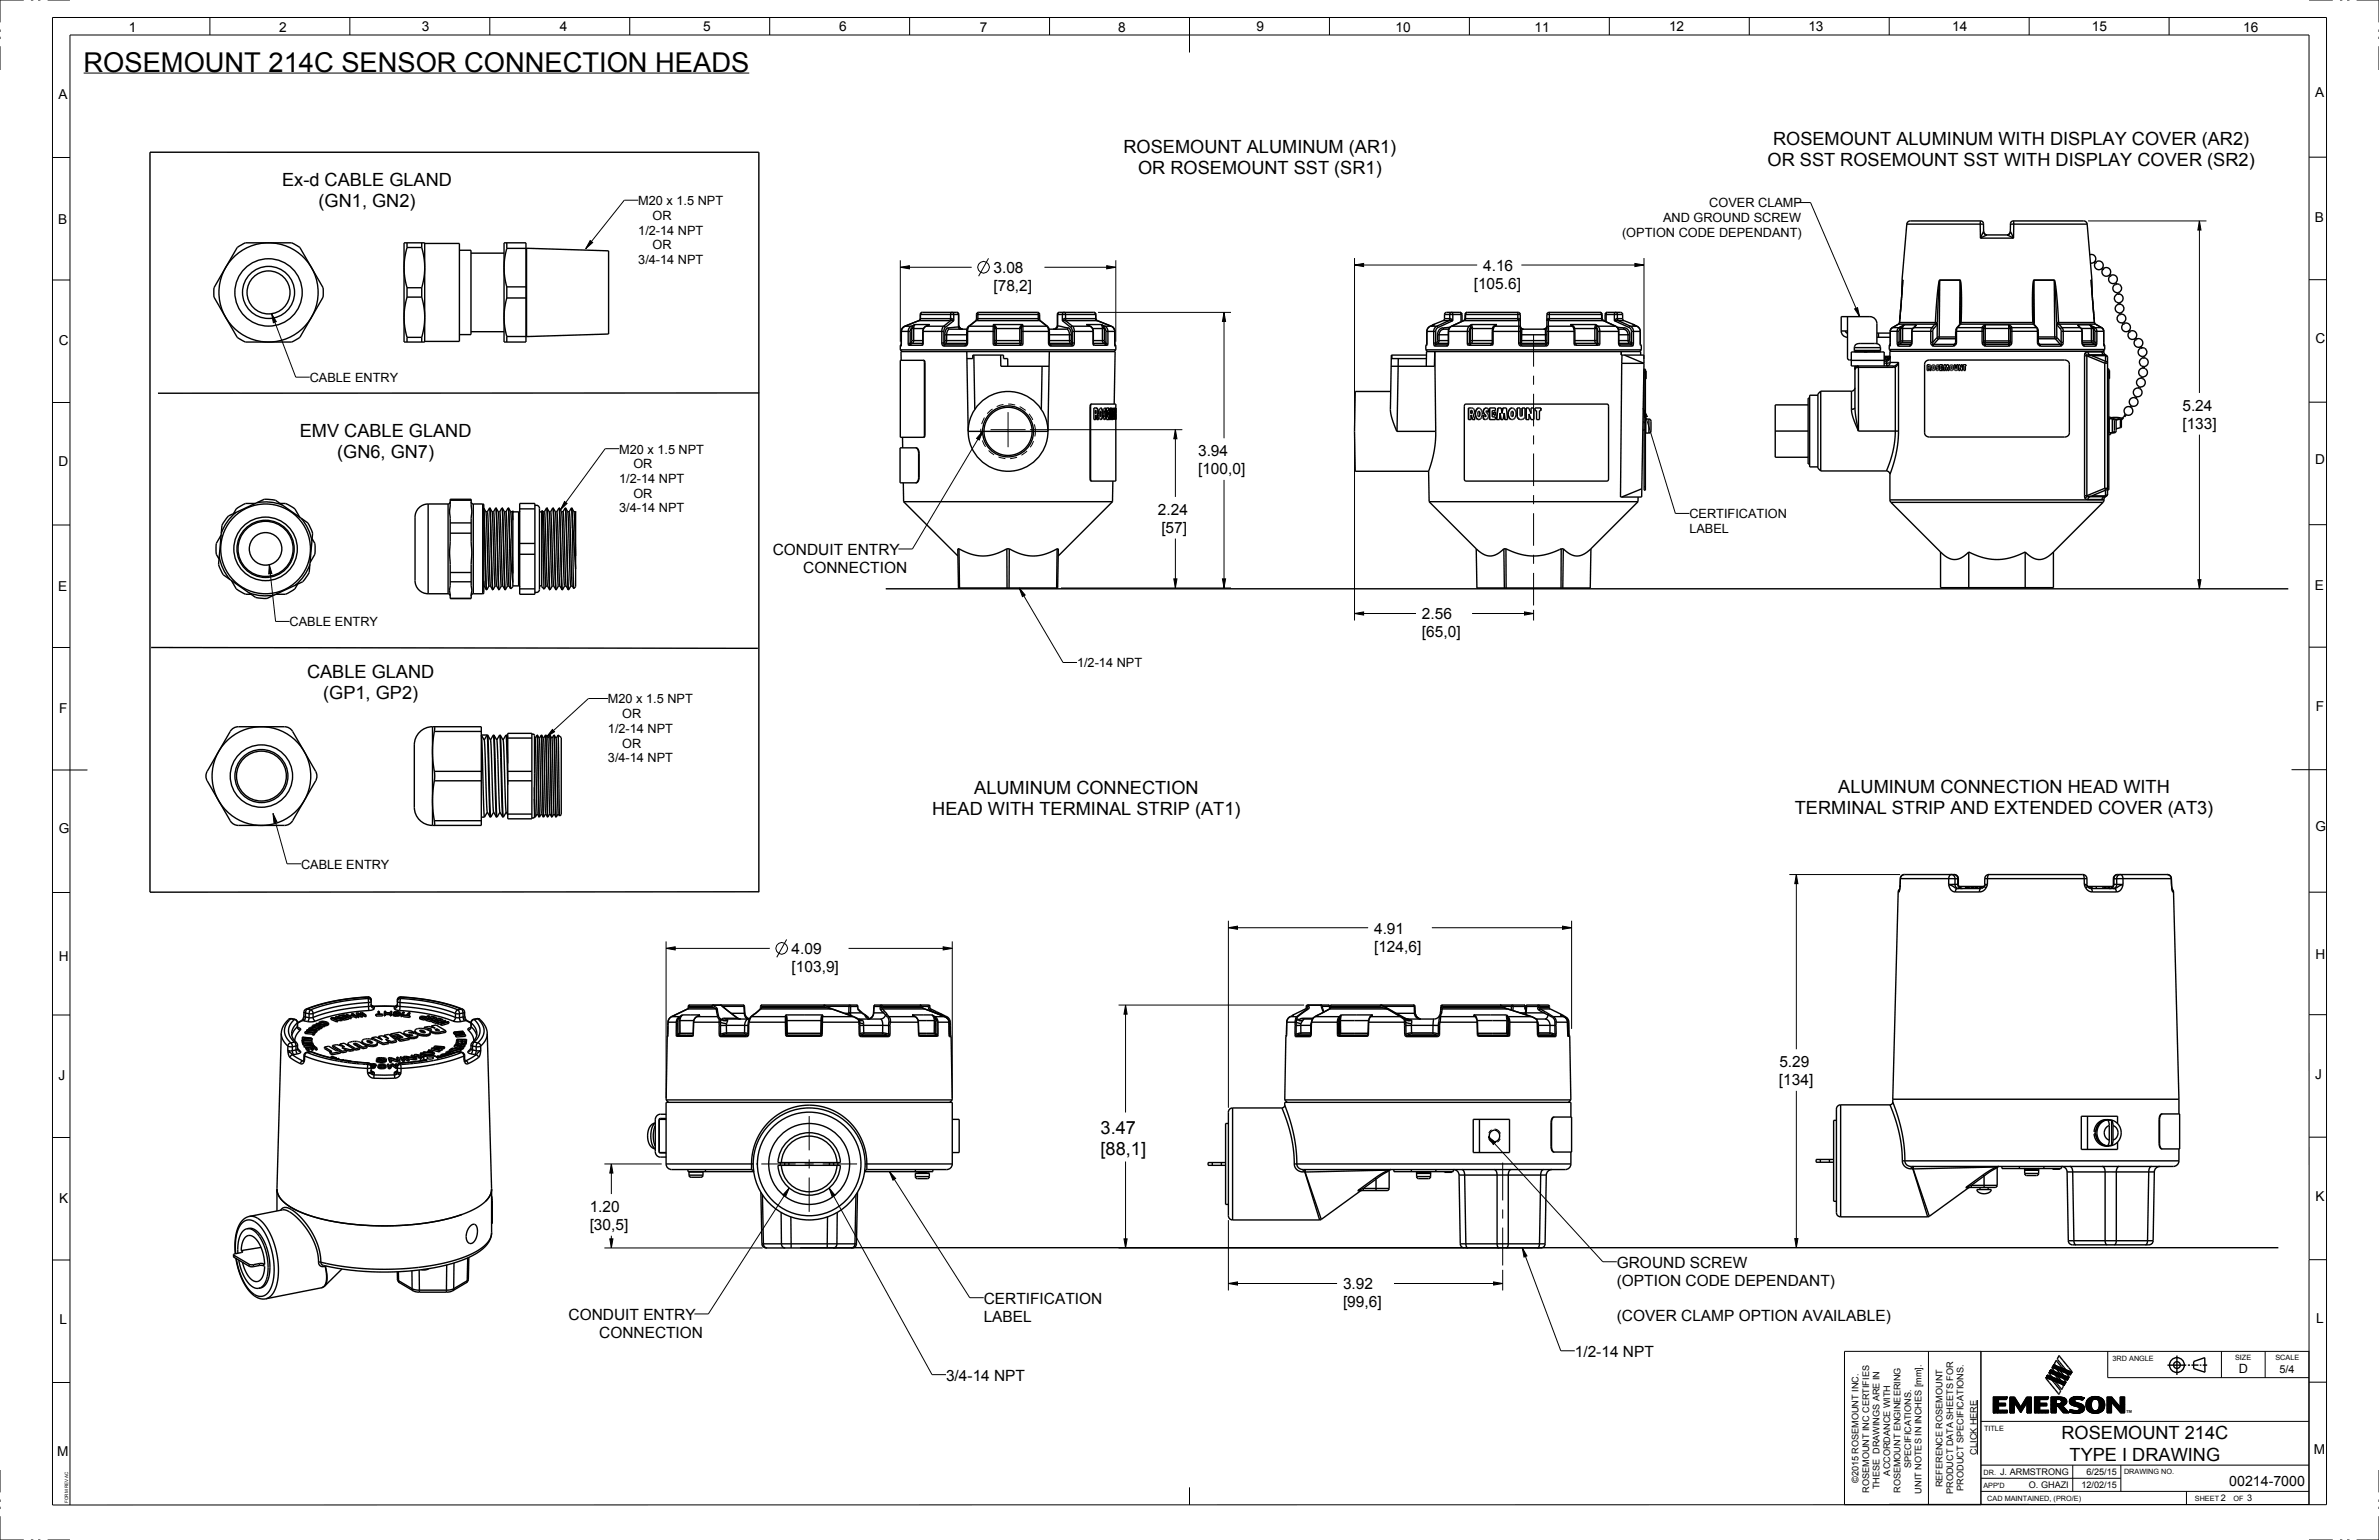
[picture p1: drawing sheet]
<svg xmlns="http://www.w3.org/2000/svg" width="864mm" height="559mm" viewBox="0 0 864 559" stroke-linecap="round" stroke-linejoin="round" font-family="sans-serif">
<defs><g id="words">
<text font-size="9.9" x="30.4" y="26.3">ROSEMOUNT 214C SENSOR CONNECTION HEADS</text>
<g font-size="6.6">
<text x="643.7" y="52.8">ROSEMOUNT ALUMINUM WITH DISPLAY COVER (AR2)</text>
<text x="407.8" y="55.4">ROSEMOUNT ALUMINUM (AR1)</text>
<text x="413.2" y="63.1">OR ROSEMOUNT SST (SR1)</text>
<text x="641.6" y="60.4">OR SST ROSEMOUNT SST WITH DISPLAY COVER (SR2)</text>
<text x="102.4" y="67.6">Ex-d CABLE GLAND</text>
<text x="115.6" y="75.3">(GN1, GN2)</text>
<text x="108.8" y="158.6">EMV CABLE GLAND</text>
<text x="122.4" y="166.2">(GN6, GN7)</text>
<text x="111.5" y="246.1">CABLE GLAND</text>
<text x="117.3" y="253.8">(GP1, GP2)</text>
<text x="667.3" y="287.6">ALUMINUM CONNECTION HEAD WITH</text>
<text x="353.7" y="288.2">ALUMINUM CONNECTION</text>
<text x="338.4" y="295.8">HEAD WITH TERMINAL STRIP (AT1)</text>
<text x="651.5" y="295.2">TERMINAL STRIP AND EXTENDED COVER (AT3)</text>
<text x="399.5" y="411.3">3.47</text>
<text x="399.5" y="418.9">[88,1]</text>
<text x="748.3" y="522.3">ROSEMOUNT 214C</text>
<text x="751.3" y="530.2">TYPE I DRAWING</text>
</g>
<g font-size="5.6">
<text x="360.6" y="99.1">3.08</text>
<text x="538.4" y="98.3">4.16</text>
<text x="360.6" y="105.6">[78,2]</text>
<text x="535" y="104.8">[105.6]</text>
<text x="792.2" y="149.1">5.24</text>
<text x="792.2" y="155.5">[133]</text>
<text x="434.9" y="165.5">3.94</text>
<text x="434.9" y="172">[100,0]</text>
<text x="420.4" y="186.8">2.24</text>
<text x="421.6" y="193.3">[57]</text>
<text x="280.5" y="201.4">CONDUIT ENTRY</text>
<text x="291.6" y="207.8">CONNECTION</text>
<text x="516.2" y="224.8">2.56</text>
<text x="516.2" y="231.3">[65,0]</text>
<text x="498.8" y="338.8">4.91</text>
<text x="287.4" y="346.3">4.09</text>
<text x="498.8" y="345.3">[124,6]</text>
<text x="287.4" y="352.8">[103,9]</text>
<text x="645.9" y="387.2">5.29</text>
<text x="645.8" y="393.7">[134]</text>
<text x="214.1" y="439.7">1.20</text>
<text x="214.1" y="446.2">[30,5]</text>
<text x="586.9" y="460">GROUND SCREW</text>
<text x="487.5" y="467.9">3.92</text>
<text x="586.9" y="466.5">(OPTION CODE DEPENDANT)</text>
<text x="357.1" y="473">CERTIFICATION</text>
<text x="206.4" y="478.9">CONDUIT ENTRY</text>
<text x="357.1" y="479.5">LABEL</text>
<text x="487.5" y="474.4">[99,6]</text>
<text x="586.9" y="479.4">(COVER CLAMP OPTION AVAILABLE)</text>
<text x="217.5" y="485.4">CONNECTION</text>
<text x="571.7" y="492.3">1/2-14 NPT</text>
<text x="343.4" y="501">3/4-14 NPT</text>
</g>
<text font-size="5.2" x="809.2" y="539.4">00214-7000</text>
<g font-size="5">
<text x="46.8" y="11.4">1</text>
<text x="101.3" y="11.5">2</text>
<text x="153.1" y="11.4">3</text>
<text x="203.2" y="11.3">4</text>
<text x="255.2" y="11.4">5</text>
<text x="304.6" y="11.3">6</text>
<text x="355.7" y="11.6">7</text>
<text x="405.9" y="11.6">8</text>
<text x="456.2" y="11.4">9</text>
<text x="506.6" y="11.7">10</text>
<text x="557" y="11.5">11</text>
<text x="605.9" y="11.4">12</text>
<text x="656.5" y="11.3">13</text>
<text x="708.7" y="11.2">14</text>
<text x="759.4" y="11.4">15</text>
<text x="814.3" y="11.5">16</text>
<text x="21.2" y="35.8">A</text>
<text x="840.4" y="35.2">A</text>
<text x="21.2" y="81.3">B</text>
<text x="840.3" y="80.7">B</text>
<text x="21.3" y="125.1">C</text>
<text x="840.5" y="124.5">C</text>
<text x="21.3" y="169.1">D</text>
<text x="840.5" y="168.4">D</text>
<text x="21.1" y="214.6">E</text>
<text x="840.3" y="213.9">E</text>
<text x="840.6" y="258">F</text>
<text x="21.5" y="258.6">F</text>
<text x="21.4" y="302.1">G</text>
<text x="840.6" y="301.4">G</text>
<text x="840.5" y="347.9">H</text>
<text x="21.3" y="348.5">H</text>
<text x="21.2" y="392">J</text>
<text x="840.4" y="391.4">J</text>
<text x="21.4" y="436.5">K</text>
<text x="840.6" y="435.9">K</text>
<text x="840.8" y="479.9">L</text>
<text x="21.6" y="480.5">L</text>
<text x="840" y="527.6">M</text>
<text x="20.8" y="528.2">M</text>
</g>
<g font-size="4.6">
<text x="231.7" y="74.4">M20 x 1.5 NPT</text>
<text x="620.5" y="75.3">COVER CLAMP</text>
<text x="236.8" y="79.8">OR</text>
<text x="603.7" y="80.6">AND GROUND SCREW</text>
<text x="231.7" y="85.1">1/2-14 NPT</text>
<text x="588.8" y="85.9">(OPTION CODE DEPENDANT)</text>
<text x="231.7" y="95.8">3/4-14 NPT</text>
<text x="236.8" y="90.4">OR</text>
<text x="112.4" y="138.6">CABLE ENTRY</text>
<text x="224.8" y="164.6">M20 x 1.5 NPT</text>
<text x="229.9" y="169.9">OR</text>
<text x="224.8" y="175.3">1/2-14 NPT</text>
<text x="224.8" y="185.9">3/4-14 NPT</text>
<text x="229.9" y="180.6">OR</text>
<text x="613.3" y="188.1">CERTIFICATION</text>
<text x="613.3" y="193.4">LABEL</text>
<text x="105.1" y="227.3">CABLE ENTRY</text>
<text x="391" y="242.2">1/2-14 NPT</text>
<text x="220.7" y="255.2">M20 x 1.5 NPT</text>
<text x="225.8" y="260.6">OR</text>
<text x="220.7" y="265.9">1/2-14 NPT</text>
<text x="225.8" y="271.2">OR</text>
<text x="220.7" y="276.6">3/4-14 NPT</text>
<text x="109.3" y="315.2">CABLE ENTRY</text>
<text x="812.7" y="498.1">D</text>
</g>
<text font-size="4" x="827.5" y="498.1">5/4</text>
<g font-size="3.3">
<text x="717.6" y="527.8" transform="rotate(-90 717.6 527.8)">CLICK HERE</text>
<text x="693.7" y="532.8" transform="rotate(-90 693.7 532.8)">SPECIFICATIONS.</text>
<text x="674.7" y="538.1" transform="rotate(-90 674.7 538.1)">©2015 ROSEMOUNT INC.</text>
<text x="686.1" y="535.4" transform="rotate(-90 686.1 535.4)">ACCORDANCE WITH</text>
<text x="705.2" y="539.6" transform="rotate(-90 705.2 539.6)">REFERENCE ROSEMOUNT</text>
<text x="726.1" y="535.3">J. ARMSTRONG</text>
<text x="757.5" y="535.3">6/25/15</text>
<text x="678.5" y="541.7" transform="rotate(-90 678.5 541.7)">ROSEMOUNT INC CERTIFIES</text>
<text x="682.3" y="540.5" transform="rotate(-90 682.3 540.5)">THESE DRAWINGS ARE IN</text>
<text x="689.9" y="541.7" transform="rotate(-90 689.9 541.7)">ROSEMOUNT ENGINEERING</text>
<text x="697.5" y="541.9" transform="rotate(-90 697.5 541.9)">UNIT NOTES IN INCHES [mm].</text>
<text x="709" y="542.1" transform="rotate(-90 709 542.1)">PRODUCT DATA SHEETS FOR</text>
<text x="712.8" y="540.9" transform="rotate(-90 712.8 540.9)">PRODUCT SPECIFICATIONS.</text>
<text x="736.5" y="540">O. GHAZI</text>
<text x="755.6" y="540">12/02/15</text>
<text x="806.2" y="544.8">2</text>
<text x="815.8" y="544.8">3</text>
</g>
<g font-size="2.6">
<text x="766.9" y="493.7">3RD ANGLE</text>
<text x="811.4" y="493.5">SIZE</text>
<text x="826" y="493.5">SCALE</text>
<text x="720.2" y="519.1">TITLE</text>
<text x="720" y="539.8">APP'D</text>
<text x="720.1" y="535.1">DR.</text>
<text x="771.1" y="535">DRAWING NO.</text>
<text x="721.4" y="544.7">CAD MAINTAINED, (PRO/E)</text>
<text x="796.8" y="544.7">SHEET</text>
<text x="810.8" y="544.8">OF</text>
</g>
<text font-size="2.5" x="771.6" y="513.4">™</text>
<text font-size="1.7" x="24.8" y="545.4" transform="rotate(-90 24.8 545.4)">FORM REV AC</text>
</g></defs>
<g fill="#000">
<path d="M214.2 87.3l.9 .7-2.5 2.2zM326.8 97l3.3-.6v1.2zM401.7 96.4l3.4 .6-3.4 .6zM491.7 96.2l3.3-.6v1.1zM593.5 95.6l3.3 .6-3.3 .5zM798.4 80.2l.6 3.3h-1.2zM98.6 113.8l1.7 2.9-1.1 .4zM444.3 113.3l.6 3.4h-1.1zM673.2 112.1l1.1-.5 .8 3.3zM356.7 156.5l-1.2 3.2-1-.6zM426.7 155.9l.5 3.3h-1.1zM596.5 148.1l1.5 3-1.1 .4z"/>
<path d="M204.9 182l1 .7-2.5 2.3zM97.8 204.9l.9 3.2-1.1 .1zM370 213.3l2.1 2.6-.9 .6zM426.1 210h1.1l-.5 3.3zM443.8 210h1.1l-.6 3.3zM797.8 210.4h1.2l-.6 3.3zM491.7 222.6l3.3-.6v1.2zM553.4 222l3.3 .6-3.3 .6zM200.5 264.7l.8 .8-2.8 1.8zM99.1 295.2l1.4 3-1.1 .3zM652.1 317.3l.6 3.3h-1.2zM445.9 336.6l3.3-.5v1.1z"/>
<path d="M567.2 336.1l3.3 .5-3.3 .6zM241.8 344.1l3.3-.5v1.1zM342.4 343.6l3.3 .5-3.3 .6zM408.6 364.7l.6 3.3h-1.2zM540.3 412.5l2.6 2-.8 .8zM221.9 422.4l.6 3.3h-1.1zM286.5 431.1l-1.3 3.1-1-.7zM301 431.1l2.1 2.6-1 .5zM322.9 425.1l2.2 2.5-.9 .6zM221.4 449.5h1.1l-.6 3.3zM408 449.5h1.2l-.6 3.3zM552.6 452.8l1.7 2.9-1.1 .4z"/>
<path d="M651.5 449.4h1.2l-.6 3.3zM445.9 465.7l3.3-.5v1.1zM542.2 465.2l3.3 .5-3.3 .6zM743.2 499.1l-.5 .9zM743.2 499.1l-.4 .9zM743.5 499.1l-.6 .9zM743.5 499.1l-.5 .9zM743.2 499.1h.3zM743.2 499.1h.3l-.6 .9zM743.3 499.1h.2zM743.5 499.1l6 2.4-6.5-1.5zM744.4 497.2l-.6 .9z"/>
<path d="M744.4 497.2l-.5 .9zM744.7 497.2l-.7 .9zM744.7 497.2l-.6 .9zM744.4 497.2h.3zM744.4 497.2h.3l-.7 .9zM744.4 497.2h.2zM744.7 497.2l5.9 2.4-6.5-1.5zM745.5 495.3l.8 .2-1.4 .8zM744.9 496.3l1.4-.8zM744.9 496.2l1.4-.7zM745 496.2l1.3-.7zM745.1 496.2l1.2-.7z"/>
<path d="M745.2 496.2l1.1-.7zM745.5 495.3h.2zM745.5 495.3l.8 .2zM745.2 496.2l1.1-.7 5.4 2.3zM750.6 499.6l-.3 1.1zM750.7 499.7l-.4 1zM750.8 499.7l-.5 1zM750.9 499.7l-.6 1zM751 499.7l-.7 1zM751 499.7l-.5 1zM745.2 496.2l6.5 1.6-.4 1zM752.2 497.8l-.9 1z"/>
<path d="M751.3 498.8h.3zM751.4 498.8h.2zM751.7 497.8l-.4 1zM751.8 497.8l-.5 1zM751.9 497.8l-.6 1zM752 497.8l-.7 1zM752.1 497.8l-.8 1zM752.2 497.8l-.6 1h-.3zM723.6 506.9l1.8 .9-1.8 4.8zM723.6 512.6l5.1-.7-3.8 .7zM724.9 512.6l3.8-.7-2.5 .7zM725.4 510.1l2.6-.9-1.2 .9z"/>
<path d="M725.4 510.1v1.6l-1.8 .9zM725.4 509.2v.9l-1.8 2.5zM725.4 507.8v1.4l-1.8 3.4zM726.2 512.6l2.5-.7-1.3 .7zM725.4 509.2h1.3l-1.3 .9zM725.4 507.8l3.3-.9-1.8 .9zM723.6 512.6l1.8-.9h1.6zM726.8 510.1l1.2-.9v.9zM725.4 510.1l1.3-.9h1.3zM723.6 512.6l5.1-.9zM723.6 512.6l3.4-.9h1.7zM727.4 512.6l1.3-.7v.7z"/>
<path d="M726.9 507.8l1.8-.9-.4 .9zM723.6 506.9h5.1l-3.3 .9zM729.6 509.9l1.6 .2-1.6 1.2zM729.6 507h1.7l-1.7 1.4zM729.6 508.4l1.6 .5-1.6 1zM729.6 508.4l1.7-1.4-.1 1.9zM729.6 511.3l1.6 .1-1.6 1.3zM729.6 509.9l1.6-1v1.2zM729.6 511.3l1.6-1.2v1.3zM729.6 512.7l1.6-1.3v1.3zM731.3 507l2.2 3.6-2.3-1.7zM735.7 507l.1 1.9-2.3 1.7z"/>
<path d="M731.2 508.9l2.3 1.7v2zM735.8 510.2l1.6 1-1.6 .3zM735.8 511.5l1.6-.3-1.6 1.5zM735.8 508.9l1.6 .9-1.6 .4zM733.5 510.6l2.3-1.7-2.3 3.7zM735.7 507h1.7v1.3zM735.8 508.9l1.6-.6v1.5zM735.7 507l1.7 1.3-1.6 .6zM735.8 510.2l1.6-.4v1.4zM735.8 512.7l1.6-1.5v1.5zM738.6 506.9l1.8 .9-1.8 4.8zM738.6 512.6l5-.9-3.7 .9z"/>
<path d="M739.9 512.6l3.7-.9-2.4 .9zM740.4 510.1v1.6l-1.8 .9zM740.4 507.8l3.3-.9-1.8 .9zM740.4 510.1l2.6-.9-1.3 .9zM740.4 509.2v.9l-1.8 2.5zM740.4 507.8v1.4l-1.8 3.4zM741.2 512.6l2.4-.9-1.2 .9zM740.4 509.2h1.3l-1.3 .9zM741.7 510.1l1.3-.9v.9zM740.4 510.1l1.3-.9h1.3zM738.6 512.6l1.8-.9h3.2zM742.4 512.6l1.2-.9v.9z"/>
<path d="M741.9 507.8l1.8-.9-.4 .9zM738.6 506.9h5.1l-3.3 .9zM744.6 506.9h2.5l-2.5 1.6zM744.6 508.5l1.8 .1-1.8 1.3zM744.6 509.9l1.8 .4-1.8 1zM744.6 511.3l1.8 .1-1.8 1.3zM744.6 512.7l1.8-1.3-.3 1.2zM744.6 508.5l1.8-.7v.4zM744.6 508.5l3.4-1.6zM744.6 508.5l1.8-.3v.4zM744.6 509.9l1.8-.9v.4zM744.6 509.9l1.8-1.3v.4z"/>
<path d="M744.6 511.3l1.8-1v1.1zM746.4 511.4v1.3l-.3-.1zM744.6 508.5l2.5-1.6h.4zM747.9 507.9l2-.3zM748 507.9l1.9-.3zM744.6 508.5l2.9-1.6h.5zM747.1 510.3l2.3 .6-1.4 .6zM748.1 509.2h2zM748.1 508h2zM748.2 508.1l1.9-.1zM748.3 508.2l1.8-.2zM748.3 508.9h1.9z"/>
<path d="M748.3 509l1.9-.1zM748.3 508.3l1.8-.3zM748.4 508.4l1.7-.4zM748.4 508.8l1.8-.3zM748.4 508.7l1.8-.2zM748.4 508.5h1.8zM748.4 508.6l1.8-.1zM746.4 507.8l1.6-.9 .5 .1zM747.1 510.3l1.6-.2 .7 .8zM748 511.5l2.3 .3-1.3 .8zM749 512.6l1.3-.8-.2 .8zM746.4 507.8l2.1-.8 .5 .1z"/>
<path d="M743 500l6.5 1.5-.4 1zM749.1 502.5h.3zM749.1 502.5h.2zM748 511.5l1.4-.6 .9 .9zM746.4 507.8l2.6-.7 .5 .2zM749.5 501.5l-.4 1zM749.6 501.6l-.5 .9zM744.6 509.9l5.3-.4zM749.7 501.6l-.6 .9zM749.8 501.6l-.7 .9zM744.6 509.9l1.8-.5 3.5 .1zM746.4 507.8l3.1-.5 .4 .3z"/>
<path d="M749.9 501.6l-.8 .9zM749.9 501.6l-.5 .9h-.3zM748.4 508.5l1.7-.5 .1 .5zM748.3 508.9l1.9-.4v.4zM750.3 511.8l.8 .8h-1zM744.1 498.1l6.5 1.5-.3 1.1zM750.3 500.7h.2zM751 499.7l-.5 1h-.2zM751.4 511.4l.5 .2-.8 .7zM751.3 508.1h1.8l-1.9 .4zM751.2 508.5h1.9l-1.8 .5zM751.9 511.6l.5 .1-1.3 .6z"/>
<path d="M753 506.9l1.7-.1zM751.2 508.5l1.8-.2zM751.2 508.5l1.8-.3zM751.1 512.3l1.3-.6 .6 .1zM751.2 508.5l1.8-.1zM751.2 508.5h1.9zM751.2 508.5l1.9-.4zM751.3 509l1.8-.5zM751.3 509l1.8-.4zM751.3 509l1.9-.4zM751.3 508.1l2-.2zM751.3 508.1l1.9-.1z"/>
<path d="M751.3 509l1.9-.3zM751.3 509l2-.3zM751.1 512.3l1.9-.5 .8 .1zM753.1 512.8h1.4zM753.5 506.8h1.2zM754.5 507.7l2.1-.4zM754.8 511.5h1.8l-2 .2zM754.6 510.7l2-.1-1.8 .3zM754.8 507.7l1.8-.4zM754.8 510.9l1.9 .1zM754.9 511.1l1.8-.1-1.9 .5zM753.1 512.8l1.9-.1z"/>
<path d="M755.1 507.8l1.5-.5zM755.3 507.9l1.3-.6zM755.6 507.9l1-.6zM754.8 510.9l1.8-.3 .1 .4zM755.7 508l.9-.7-.6 .8zM754.6 511.7l2-.2-.1 .3zM754.8 511.5l1.9-.5-.1 .5zM757.3 509.1l1.9 .2-2 .5zM757.5 508.5h1.9l-2.1 .6zM757.2 509.8h2l-1.9 .7zM757.3 510.5l1.9 .2-1.7 .4zM757.7 507.9l2 .1-2.2 .5z"/>
<path d="M757.5 511.1l2 .2-1.8 .3zM757.2 509.8l2-.5v.5zM757.3 510.5l1.9-.7v.5zM757.3 510.5l1.9-.2v.4zM757.3 509.1l2.1-.6-.2 .4zM757.3 509.1l1.9-.2v.4zM757.5 511.1l1.7-.4 .2 .3zM757.5 508.5l2.2-.5-.2 .2zM757.7 511.6l1.8-.3 .2 .3zM759.9 506.8h1.5zM759.9 512.7h1.5zM761.5 508l2-.1-1.8 .3z"/>
<path d="M761.7 511.3l2.1-.2-2.3 .5zM761.9 508.5h1.9l-1.8 .4zM762.1 510.3l1.9 .2-2 .2zM762 510.7l2-.2-2.1 .5zM762 508.9l2 .2-1.9 .2zM762.1 509.3l1.9-.2-1.9 .7zM762.1 509.8h1.9l-1.9 .5zM762.2 507.5l.2 .4zM762.5 507.5l-.1 .4zM762.1 507.6l.3 .5zM762.6 507.6l-.2 .5zM762.7 507.5l.1 .7z"/>
<path d="M762.7 507.5l.2 .7zM761.7 508.2l1.8-.3 .3 .6zM762 508.9l1.8-.4 .2 .6zM761.5 511.6l2.3-.5-.3 .5zM762.1 509.8l1.9-.7v.7zM761.9 511l2.1-.5-.2 .6zM762.1 510.3l1.9-.5v.7zM764.9 508.5l1.6 .2-1.6 1.2zM764.9 508.5l1.6-1.6v1.8zM764.9 509.9l1.6 .1-1.6 1.3zM764.9 511.3h1.6l-1.6 1.4zM764.9 506.9h1.6l-1.6 1.6z"/>
<path d="M764.9 509.9l1.6-1.2v1.3zM766.5 506.9l.8 2.8-.8-1zM764.9 511.3l1.6-1.3v1.3zM764.9 512.7l1.6-1.4v1.4zM766.5 506.9l3.2 3.7-2.4-.9zM767.3 509.7l2.4 .9-1.6 .1zM768.1 510.7l1.6-.1 1.5 .6zM768.1 510.7l3.1 .5-2.2 .4zM769 511.6l2.2-.4-1.5 1.3zM769.7 506.9h1.5l-1.5 3.7zM769.7 512.5l1.5-1.3zM771.2 511.2l-1.4 1.4z"/>
<path d="M771.2 508.3v1.4l-1.5 .9zM771.2 506.9v1.4l-1.5 2.3zM769.7 510.6l1.5-.9v1.5zM771.2 511.2v1.5h-1.2z"/>
</g>
<g fill="none" stroke="#000" stroke-width=".36">
<path d="M19 6.4h825.5v539.6l-825.5 .1zM76.2 6.4v6.3M127 6.4v6.3M177.8 6.4v6.3M228.6 6.4v6.3M279.4 6.4v6.3M330.2 6.4v6.3M381 6.4v6.3M431.8 6.4v12.6M482.6 6.4v6.3M533.4 6.4v6.3M584.2 6.4v6.3"/>
<path d="M635 6.4v6.3M685.8 6.4v6.3M736.6 6.4v6.3M787.4 6.4v6.3M30.4 26.5h241.6M25.4 57.1l-6.4 .1M844.5 57h-6.3M231.7 72.6h-5.1l-14 17.6M652.2 73.5h5l17.9 41.4M214.2 87.3l.9 .7-2.5 2.2zM326.8 97l3.3-.6v1.2zM326.8 94.4v29.6"/>
<path d="M326.8 97h25.9M358.8 93.7l-3.6 6.5M379.1 97h26M401.7 96.4l3.4 .6-3.4 .6zM405.1 94.4v29.6M491.7 96.2l3.3-.6v1.1zM491.7 93.6v61.3M491.7 96.2h44.5M552.3 96.2h44.5M593.5 95.6l3.3 .6-3.3 .5zM596.8 93.6v36.7M758 80.2h43"/>
<path d="M798.4 80.2l.6 3.3h-1.2zM798.4 80.2v62.4M25.4 101.6h-6.4M98.6 113.8l1.7 2.9-1.1 .4zM98.6 113.8l8.8 23h5M398.6 113.3h48.3M444.3 113.3l.6 3.4h-1.1zM444.3 113.3v45.7M673.2 112.1l1.1-.5 .8 3.3zM844.5 101.5h-6.3M556.7 121.2v11.8M556.7 136.3v3.3"/>
<path d="M25.4 146.1h-6.4M356.7 156.5l-1.2 3.2-1-.6zM356.7 156.5l-25.5 42.7h-5.1M359.6 155.9h12.7M365.9 149.6v12.7M373.9 155.9h55.3M426.7 155.9l.5 3.3h-1.1zM426.7 155.9v24.4M491.7 158.1v67.1M556.7 142.9v11.8M556.7 158v3.3M596.5 148.1l1.5 3-1.1 .4z"/>
<path d="M596.5 148.1l11.7 38.2h5.1M798.4 157.7v56M844.5 145.9h-6.3M224.8 162.8h-5.1l-16.3 22.2M444.3 174.1v39.2M556.7 164.6v11.8M556.7 179.7v3.2M25.4 190.5h-6.4M204.9 182l1 .7-2.5 2.3zM426.7 195.4v17.9M556.7 186.2v11.8M844.5 190.4h-6.3"/>
<path d="M97.8 204.9l.9 3.2-1.1 .1zM97.8 204.9l2.2 20.6h5.1M370 213.3l2.1 2.6-.9 .6zM370 213.3l15.9 27.1h5.1M385.2 213.3h61.7M426.1 210h1.1l-.5 3.3zM443.8 210h1.1l-.6 3.3zM556.7 201.3v3.3M556.7 207.9v11.8M797.8 210.4h1.2l-.6 3.3zM25.4 234.9l-6.4 .1M491.7 222.6l3.3-.6v1.2z"/>
<path d="M491.7 222.6h22.3M534.4 222.6h22.3M553.4 222l3.3 .6-3.3 .6zM556.7 221.3v3.9M844.5 234.8h-6.3M220.7 253.5h-7.1l-15.1 13.8M31.7 279.4h-12.7M200.5 264.7l.8 .8-2.8 1.8zM844.5 279.3h-12.7M99.1 295.2l1.4 3-1.1 .3zM99.1 295.2l5.1 18.2h5.1M649.5 317.3h40.3"/>
<path d="M652.1 317.3l.6 3.3h-1.2zM652.1 317.3v63.4M25.4 323.8l-6.4 .1M445.9 336.6l3.3-.5v1.1zM445.9 334.1v67.9M445.9 336.6h50.7M519.8 336.6h50.7M567.2 336.1l3.3 .5-3.3 .6zM570.5 334.1v39.2M844.5 323.7h-6.3M241.8 344.1l3.3-.5v1.1zM241.8 341.6v56.8"/>
<path d="M241.8 344.1h37.6M285.6 340.9l-3.6 6.5M308 344.1h37.7M342.4 343.6l3.3 .5-3.3 .6zM345.7 341.6v56.8M25.4 368.3h-6.4M406 364.7h67.4M408.6 364.7l.6 3.3h-1.2zM408.6 364.7v39M844.5 368.2h-6.3M652.1 395.8v56.9M25.4 412.8h-6.4"/>
<path d="M293.7 405v12.4M540.3 412.5l2.6 2-.8 .8zM540.3 412.5l41.5 45.3h5.1M540.4 413.1h.1M540.4 413.1v.1M540.4 413.2h.1M540.4 413.2l.2 .4M540.6 410.8l-.2 .4M540.6 410.8v.1M540.6 413.6l.3 .3M540.6 413.6h.1M540.7 410.8h-.1"/>
<path d="M540.9 414h.1M540.9 410.4l-.3 .4M540.9 414l.4 .3M540.9 410.4h.1M541 414v.1M541 410.3l-.1 .1M541.2 410.1h.1M541.3 410.1l-.4 .3M541.3 414.3h.1M541.3 414.3l.3 .2M541.4 414.3v.1M541.5 410l-.2 .1"/>
<path d="M541.6 414.5l.5 .1M541.7 414.5h.1M542.1 414.6l.4 .1M542.1 414.6h.1M542.5 409.7h.4M542.9 409.7h.1M543 409.7l.4 .2M543.3 409.9h.1M543.4 409.9l.4 .2M543.4 409.9h.1M543.7 410v.1M543.7 414.3h.1"/>
<path d="M543.8 410.1h.1M543.8 414.3l-.3 .1M543.8 414.3h.1M543.8 410.1l.3 .3M544 410.3l.1 .1M544.1 414l-.3 .3M544.1 410.4h.1M544.1 410.4l.3 .4M544.1 413.9v.1M544.4 410.8h.1M544.4 413.6l-.3 .4M544.4 410.8l.1 .2"/>
<path d="M544.4 410.8l.2 .4M544.4 413.5h.1M544.6 411.1v.1M544.6 413.2h.1M544.6 413.2l-.2 .3M544.6 411.2h.1M544.6 411.2v.1M544.6 411.3h.1M844.5 412.6h-6.3M219.4 422.4h20.8M221.9 422.4l.6 3.3h-1.1zM221.9 422.4v10.9"/>
<path d="M274.4 422.4h.4M276.4 422.4h12.4M286.5 431.1l-1.3 3.1-1-.7zM286.5 431.1l-29.4 45.7h-5M292.1 422.4h3.3M293.7 420.7v3.3M293.7 427.3v12.4M298.7 422.4h12.4M301 431.1l2.1 2.6-1 .5zM301 431.1l37.3 67.7h5.1M322.9 425.1l2.2 2.5-.9 .6zM322.9 425.1l29.1 45.8h5.1"/>
<path d="M408.6 421.5v31.3M545.5 421.8v13.8M545.5 438.9v3.3M25.4 457.2h-6.4M219.4 452.8h57.5M221.4 449.5h1.1l-.6 3.3zM221.9 448.4v4.4M406 452.8h125.3M408 449.5h1.2l-.6 3.3zM445.9 442.7v25.6M545.5 445.4v13.8M552.6 452.8l1.7 2.9-1.1 .4z"/>
<path d="M552.6 452.8l14 37.3h5.1M651.5 449.4h1.2l-.6 3.3zM844.5 457.1h-6.3M445.9 465.7l3.3-.5v1.1zM445.9 465.7h39.5M506 465.7h39.5M542.2 465.2l3.3 .5-3.3 .6zM545.5 460.8v7.5M700 490.3v55.7M719.1 490.3v55.7M743 500l6.5 1.5-.4 1zM743.2 499.1h.3z"/>
<path d="M743.2 499.1l-.4 .9zM743.2 499.1l-.5 .9zM743.2 499.1h.3l-.6 .9zM743.3 499.1h.2zM743.3 499.1h.1M743.4 499.1h.1M743.5 499.1l-.6 .9zM743.5 499.1l-.5 .9zM743.5 499.1l6 2.4-6.5-1.5zM744.1 498.1l6.5 1.5-.3 1.1zM744.4 497.2h.3zM744.4 497.2l-.5 .9z"/>
<path d="M744.4 497.2l-.6 .9zM744.4 497.2h.3l-.7 .9zM744.4 497.2h.2zM744.4 497.2h.1M744.5 497.2h.1M744.6 497.2h.1M744.7 497.2l-.7 .9zM744.7 497.2l-.6 .9zM744.7 497.2l5.9 2.4-6.5-1.5zM744.9 496.3l1.4-.8zM744.9 496.2l1.4-.7zM745 496.2l1.3-.7z"/>
<path d="M745.1 496.2l1.2-.7zM745.2 496.2l1.1-.7zM745.2 496.2l1.1-.7 5.4 2.3zM745.2 496.2l6.5 1.6-.4 1zM745.5 495.3h.2zM745.5 495.3l.8 .2zM745.5 495.3l.8 .2-1.4 .8zM745.5 495.3h.1M745.7 495.3h.1M745.6 495.3h.1M745.8 494.9h.1M750.6 499.6l-.3 1.1z"/>
<path d="M750.7 499.7l-.4 1zM750.8 499.7l-.5 1zM750.9 499.7l-.6 1zM751 499.7l-.7 1zM751 499.7l-.5 1zM751 499.7l-.5 1h-.2zM751.3 498.8h.3zM751.4 498.8h.2zM751.6 498.8h.1M751.4 498.8h.1M751.5 498.8h.1M751.7 497.8l-.4 1z"/>
<path d="M751.8 497.8l-.5 1zM751.9 497.8l-.6 1zM752 497.8l-.7 1zM752.1 497.8l-.8 1zM752.2 497.8l-.9 1zM752.2 497.8l-.6 1h-.3zM765.1 490.4v9.5h73.1M806.4 490.4v9.5M822.3 490.4v9.5M838.3 490.4l-168.7-.1v55.7l168.7-.1M25.4 501.6l-6.4 .1M717.8 508v19.8"/>
<path d="M719.1 515.8h119.1M723.6 512.6l5.1-.9zM723.6 512.6l3.4-.9h1.7zM723.6 512.6l1.8-.9h1.6zM723.6 512.6l5.1-.7-3.8 .7zM723.6 506.9h5.1l-3.3 .9zM723.6 506.9l1.8 .9-1.8 4.8zM724.9 512.6l3.8-.7-2.5 .7zM725.4 510.1l2.6-.9-1.2 .9zM725.4 510.1v1.6l-1.8 .9zM725.4 510.1l1.3-.9h1.3zM725.4 509.2h1.3l-1.3 .9z"/>
<path d="M725.4 509.2v.9l-1.8 2.5zM725.4 507.8v1.4l-1.8 3.4zM725.4 507.8l3.3-.9-1.8 .9zM726.2 512.6l2.5-.7-1.3 .7zM726.8 510.1l1.2-.9v.9zM726.9 507.8l1.8-.9-.4 .9zM727.4 512.6l1.3-.7v.7zM729.6 507h1.7l-1.7 1.4zM729.6 511.3l1.6-1.2v1.3zM729.6 511.3l1.6 .1-1.6 1.3zM729.6 508.4l1.6 .5-1.6 1zM729.6 509.9l1.6-1v1.2z"/>
<path d="M729.6 508.4l1.7-1.4-.1 1.9zM729.6 509.9l1.6 .2-1.6 1.2zM729.6 512.7l1.6-1.3v1.3zM731.2 508.9l2.3 1.7v2zM731.3 507l2.2 3.6-2.3-1.7zM733.5 510.6l2.3-1.7-2.3 3.7zM735.7 507h1.7v1.3zM735.7 507l1.7 1.3-1.6 .6zM735.7 507l.1 1.9-2.3 1.7zM735.8 512.7l1.6-1.5v1.5zM735.8 511.5l1.6-.3-1.6 1.5zM735.8 510.2l1.6-.4v1.4z"/>
<path d="M735.8 510.2l1.6 1-1.6 .3zM735.8 508.9l1.6-.6v1.5zM735.8 508.9l1.6 .9-1.6 .4zM738.6 512.6l1.8-.9h3.2zM738.6 512.6l5-.9-3.7 .9zM738.6 506.9h5.1l-3.3 .9zM738.6 506.9l1.8 .9-1.8 4.8zM739.9 512.6l3.7-.9-2.4 .9zM740.4 507.8l3.3-.9-1.8 .9zM740.4 510.1l2.6-.9-1.3 .9zM740.4 510.1v1.6l-1.8 .9zM740.4 510.1l1.3-.9h1.3z"/>
<path d="M740.4 509.2h1.3l-1.3 .9zM740.4 509.2v.9l-1.8 2.5zM740.4 507.8v1.4l-1.8 3.4zM741.2 512.6l2.4-.9-1.2 .9zM741.7 510.1l1.3-.9v.9zM741.9 507.8l1.8-.9-.4 .9zM742.4 512.6l1.2-.9v.9zM744.6 508.5l1.8-.7v.4zM744.6 508.5l3.4-1.6zM744.6 508.5l2.9-1.6h.5zM744.6 508.5l2.5-1.6h.4zM744.6 508.5l1.8-.3v.4z"/>
<path d="M744.6 509.9l5-.2zM744.6 509.9l5.3-.4zM744.6 509.9l1.8-.5 3.5 .1zM744.6 509.9l1.8-.9v.4zM744.6 509.9l1.8-1.3v.4zM744.6 508.5l1.8 .1-1.8 1.3zM744.6 509.9l4.8-.1zM744.6 509.9h4.5l-2.7 .4zM744.6 509.9l1.8 .4-1.8 1zM744.6 511.3l1.8-1v1.1zM744.6 512.7l1.8-1.3-.3 1.2zM744.6 511.3l1.8 .1-1.8 1.3z"/>
<path d="M744.6 509.8h5M744.6 509.9h4.8M744.6 506.9h2.5l-2.5 1.6zM746.4 507.8l3.5-.2zM746.4 507.8l3.1-.5 .4 .3zM746.4 507.8l2.6-.7 .5 .2zM746.4 507.8l2.1-.8 .5 .1zM746.4 507.8l1.6-.9 .5 .1zM746.4 509.4l3.5 .1zM746.4 510.3l2.3-.2zM746.4 510.3l2.5-.3zM746.4 510.3l2.7-.4z"/>
<path d="M746.4 511.4v1.3l-.3-.1zM746.4 507.7h3.5M746.4 509.4h3.5M746.4 510.2h2.3M747.1 510.3l1.6-.2 .7 .8zM747.1 510.3l2.3 .6-1.4 .6zM747.6 507.8l2.3-.2zM747.6 509.4l2.5-.2zM747.6 509.4l2.5-.2-.2 .3zM747.6 509.3h2.5M747.7 507.8l2.2-.2zM747.7 507.7h2.2"/>
<path d="M747.7 509.4l2.4-.2zM747.8 507.8l2.1-.2zM747.8 509.4l2.3-.2zM747.9 507.9l2-.3zM747.9 509.3l2.2-.1zM748 507.9l1.9-.3zM748 509.3l2.1-.1zM748 509.2h2.1M748 511.5l1.4-.6 .9 .9zM748 511.5l2.3 .3-1.3 .8zM748.1 508l1.8-.4 .2 .4zM748.1 508h2z"/>
<path d="M748.1 508h2M748.1 509.2h2zM748.2 509.1l2-.2-.1 .3zM748.2 509h2M748.2 508.1l1.9-.1zM748.2 509.1l2-.2zM748.3 508.2l1.8-.2zM748.3 509l1.9-.1zM748.3 508.3l1.8-.3zM748.3 508.9l1.9-.4v.4zM748.3 508.9h1.9zM748.4 508.4l1.7-.4z"/>
<path d="M748.4 508.8l1.8-.3zM748.4 508.5l1.7-.5 .1 .5zM748.4 508.5h1.8zM748.4 508.7l1.8-.2zM748.4 508.6l1.8-.1zM749 512.6l1.3-.8-.2 .8zM749.1 502.5h.3zM749.1 510.1h-2.7M749.1 502.5h.2zM749.3 502.5h.1M749.2 502.5h.1M749.5 501.5l-.4 1z"/>
<path d="M749.6 501.6l-.5 .9zM749.7 501.6l-.6 .9zM749.8 501.6l-.7 .9zM749.9 501.6l-.8 .9zM749.9 501.6l-.5 .9h-.3zM750.3 511.8l.8 .8h-1zM750.3 500.7h.2zM750.3 500.7h.1M750.5 500.7h.1M750.4 500.7h.1M751.1 512.3l2.7-.4 2.4 .2zM751.1 512.3l1.9-.5 .8 .1z"/>
<path d="M751.1 512.3l1.3-.6 .6 .1zM751.1 512.3l5.1-.2-.3 .3zM751.1 512.3l4.8 .1-4.1 .1zM751.1 512.2h5.1M751.1 512.4h4.8M751.2 508.5l1.8-.1zM751.2 508.5l1.8-.2zM751.2 508.5l1.8-.3zM751.2 508.5l1.9-.4zM751.2 508.5h1.9zM751.2 508.5h1.9l-1.8 .5zM751.3 508.1l2-.2z"/>
<path d="M751.3 508.1l2.1-.3zM751.3 508.1l2.2-.3zM751.3 508.1l2.3-.3zM751.3 508.1l2.4-.4zM751.3 508.1l1.9-.1zM751.3 508.1h1.8l-1.9 .4zM751.3 509l2.3-.1zM751.3 509l2-.3zM751.3 509l1.9-.3zM751.3 509l1.9-.4zM751.3 509l1.8-.4zM751.3 509l1.8-.5z"/>
<path d="M751.3 509h2.6zM751.3 509h2.6l-2.4 .3zM751.3 507.9h2.4M751.3 508.8h2.3M751.3 508.9h2.6M751.4 511.4l.5 .2-.8 .7zM751.5 507.7h2.4zM751.5 507.7h2.5zM751.5 507.7h2.3zM751.5 507.7h2.2l-2.4 .4zM751.5 507.6h2.5M751.5 509.3l3.3-.1z"/>
<path d="M751.5 509.3l2.9-.2zM751.5 509.3l3.8 .1zM751.5 509.3l3.8 .1-3.5 .2zM751.5 509.2h3.3M751.5 509.3h3.8M751.5 509.2h2.9M751.5 509.5h4.2M751.7 507.4l.4-.2 4.5 .1zM751.7 507.4l2.3 .3h-2.5zM751.7 507.4l4.9-.1-2.6 .4zM751.7 507.3h4.9M751.8 512.5l4.1-.1z"/>
<path d="M751.8 512.5l3.7 .1zM751.8 512.5h4.1M751.8 512.6h3.7M751.8 509.6l3.5-.2 .4 .2zM751.8 509.6h3.9l.4 .2zM751.8 509.6l4.3 .2-3.9 .1zM751.8 509.8h4.3M751.8 509.7h4.3M751.9 511.6l.5 .1-1.3 .6zM752.1 507.2l3.7-.2zM752.1 507.2l3.7-.2 .8 .3zM752.1 507.1h3.7"/>
<path d="M752.1 507.1h4.5M752.2 509.9l3.9-.1zM752.2 509.9h3.9M752.4 512.7l3.1-.1zM752.4 512.7h2.6zM752.5 507h3.3zM752.5 507l2.8-.1zM752.5 506.9h3.3M752.7 510.1l3.4-.3 .3 .4zM752.7 510.1l3.7 .1zM752.7 510.1h3.7M752.7 510h3.7"/>
<path d="M753 506.9l1.7-.1zM753 506.9h2.3zM753 506.8h2.3M753.1 512.8l1.9-.1zM753.1 512.8h1.4zM753.2 510.2h3.2zM753.2 510.2h3.2M753.5 506.8h1.2zM753.6 507.9l-2.3 .1M753.6 510.3l2.8-.1zM753.6 510.3h2.8M753.8 511.9l2.7-.1z"/>
<path d="M753.8 511.9l2.7-.1-.3 .3zM753.8 511.9h2.7M753.8 512h2.7M754 507.7l2.6-.4zM754 507.7h-2.5M754 510.4l2.4-.2zM754 510.4h2.4M754.1 507.7l2.5-.4zM754.3 511.8h2.2zM754.3 511.8h2.2M754.4 510.5l2-.3 .2 .4zM754.4 510.5l2.2 .1z"/>
<path d="M754.4 510.6h2.2M754.5 507.7l2.1-.4zM754.6 511.7l2-.2-.1 .3zM754.6 510.7l2-.1-1.8 .3zM754.8 507.7l1.8-.4zM754.8 510.9l1.8-.3 .1 .4zM754.8 510.9l1.9 .1zM754.8 511.5l1.9-.5-.1 .5zM754.8 511.5h1.8l-2 .2zM754.9 511.1l1.8-.1-1.9 .5zM755.1 507.8l1.5-.5zM755.3 507.9l1.3-.6z"/>
<path d="M755.5 512.6l-3.1 .1M755.6 507.9l1-.6zM755.7 508l.9-.7-.6 .8zM757.2 509.8l2-.5v.5zM757.2 509.8h2l-1.9 .7zM757.3 509.1l2.1-.6-.2 .4zM757.3 509.1l1.9-.2v.4zM757.3 509.1l1.9 .2-2 .5zM757.3 510.5l1.9-.7v.5zM757.3 510.5l1.9-.2v.4zM757.3 510.5l1.9 .2-1.7 .4zM757.5 511.1l1.7-.4 .2 .3z"/>
<path d="M757.5 511.1l1.9-.1 .1 .3zM757.5 511.1l2 .2-1.8 .3zM757.5 511.2h2M757.5 508.5l2.2-.5-.2 .2zM757.5 508.5l2-.3-.1 .3zM757.5 508.5h1.9l-2.1 .6zM757.5 508.4h2M757.7 511.6l1.8-.3 .2 .3zM757.7 511.6l2.3 .2zM757.7 511.6l2.3 .2-1.9 .2zM757.7 511.7h2.3M757.7 507.9l2.6-.2z"/>
<path d="M757.7 507.9l2.9-.2zM757.7 507.9l2.3-.1zM757.7 507.9l2 .1-2.2 .5zM757.7 507.8h2.9M758.1 512l2.5-.1zM758.1 512l2.2-.1zM758.1 512h5zM758.1 512h5l-4.5 .4zM758.1 511.9l5 .1M758.1 512.2h5M758.1 507.5l.5-.3h4zM758.1 507.5l4.5-.3 .5 .3z"/>
<path d="M758.1 507.5h5zM758.1 507.5l2.5 .2-2.9 .2zM758.1 507.6h5M758.1 507.4h5M758.6 512.4l4.5-.4-.5 .4zM758.6 512.4h4l-3.4 .2zM758.6 512.5h4M758.6 507.2l.6-.2h2.8zM758.6 507.2l3.4-.2 .6 .2zM758.6 507.1h4M759.2 512.6l3.4-.2-.6 .2zM759.2 512.6h2.8z"/>
<path d="M759.2 512.7h2.8M759.2 507l2.2-.2zM759.2 507h2.8zM759.2 506.9h2.8M759.9 512.7l2.1-.1zM759.9 512.7h1.5zM759.9 506.8h1.5zM760.3 507.8l-2.6 .1M760.6 507.7l2.5-.2zM760.6 511.9l2.9-.3zM760.6 511.9l2.9-.3-.4 .4zM760.6 511.8h2.9"/>
<path d="M761 507.7l2.1-.2zM761 511.9l2.5-.3zM761 507.7h2.1M761.3 507.8l1.8-.3 .4 .4zM761.3 507.8l2.2 .1zM761.3 511.8l2.2-.2zM761.3 507.9h2.2M761.3 511.7h2.2M761.5 508l2-.1-1.8 .3zM761.5 511.6l2.3-.5-.3 .5zM761.7 508.2l1.8-.3 .3 .6zM761.7 508.2l2.1 .3h-1.9z"/>
<path d="M761.7 511.3l2.1-.2-2.3 .5zM761.7 508.4h2.1M761.7 511.2h2.1M761.9 508.5h1.9l-1.8 .4zM761.9 511l2.1-.5-.2 .6zM761.9 511l1.9 .1-2.1 .2zM762 508.9l1.8-.4 .2 .6zM762 508.9l2 .2-1.9 .2zM762 510.7l2-.2-2.1 .5zM762.1 509.3l1.9-.2-1.9 .7zM762.1 510.3l1.9-.5v.7zM762.1 510.3l1.9 .2-2 .2z"/>
<path d="M762.1 509.8l1.9-.7v.7zM762.1 509.8h1.9l-1.9 .5zM762.1 507.6l.3 .5zM762.2 507.5l.2 .4zM762.7 507.5h.1M762.5 507.5l-.1 .4zM762.6 507.6l-.2 .5zM762.6 507.6h.1M762.7 507.5l.1 .7zM762.7 507.5l.2 .7zM764.9 508.5l1.6 .2-1.6 1.2zM764.9 509.9l1.6-1.2v1.3z"/>
<path d="M764.9 508.5l1.6-1.6v1.8zM764.9 509.9l1.6 .1-1.6 1.3zM764.9 511.3l1.6-1.3v1.3zM764.9 511.3h1.6l-1.6 1.4zM764.9 512.7l1.6-1.4v1.4zM764.9 506.9h1.6l-1.6 1.6zM766.5 506.9l.8 2.8-.8-1zM766.5 506.9l3.2 3.7-2.4-.9zM767.3 509.7l2.4 .9-1.6 .1zM768.1 510.7l1.6-.1 1.5 .6zM768.1 510.7l3.1 .5-2.2 .4zM769 511.6l2.2-.4-1.5 1.3z"/>
<path d="M769.7 506.9h1.5l-1.5 3.7zM769.7 510.6l1.5-.9v1.5zM769.7 512.5l1.5-1.3zM771.2 508.3v1.4l-1.5 .9zM771.2 506.9v1.4l-1.5 2.3zM771.2 511.2l-1.4 1.4zM771.2 511.2v1.5h-1.2zM844.5 501.5h-6.3M431.8 539.7v6.3M719.1 536.4h50.8M719.1 531.6h119.1M752.4 531.6v9.6"/>
<path d="M769.9 531.6v9.6M25.4 546.1v-533.4h812.8v533.4M685.8 545.9h50.8M719.1 541.2h119.1M793.7 541.2v4.7"/>
<circle cx="357" cy="97" r="2.12"/>
<circle cx="283.7" cy="344.1" r="2.12"/>
</g>
<path d="M748.1 507.8h2M754.4 510.4h2.2" fill="none" stroke="#000" stroke-width=".4"/>
<path d="M744.6 510.1h4.5M751.3 509.1h2.6" fill="none" stroke="#000" stroke-width=".38"/>
<path d="M751.7 507.5h4.9M757.7 511.8h2.3M757.7 507.7h2.9M760.6 511.8h2.9M761.3 507.7h2.2" fill="none" stroke="#000" stroke-width=".42"/>
<path d="M751.1 512.1h5.1M754.1 507.5h2.5" fill="none" stroke="#000" stroke-width=".43"/>
<path d="M0 0h25.4M838.2 0h25.4M0 25.4v-25.4M863.6 25.4v-25.4M0 558.8v-25.4M0 558.8h25.4M838.2 558.8h25.4M863.6 558.8v-25.4" fill="none" stroke="#000" stroke-width=".36" stroke-dasharray="8.6 2.6 .9 1.7 .9 2.6" stroke-linecap="butt"/>
<g fill="none" stroke="#000" stroke-width=".51">
<path d="M86.1 89.8l3-1.7h16.8l3 1.7 8.4 14.6 .1 1.7-.1 1.7-8.4 14.6-3 1.7h-16.8l-3-1.7-8.4-14.6-.1-1.7 .1-1.7zM146.7 88.1h7.5v36h-7.5zM147.8 89.8a25.1 25.1 0 0 0 0 14.6M147.8 88.1v1.7M147.8 89.8h5.3M153.1 89.8a25.1 25.1 0 0 1 0 14.6M153.1 88.1v1.7M154.2 88.3h12.6v35.6h-12.6M166.8 90.8h4.2v30.6h-4.2M171 91.9h12M183 88.1h7.9v36h-7.9zM184 90.1a25 25 0 0 0 0 14"/>
<path d="M184 88.1v2M191.1 90.1l29.8 .9v30.2l-29.8 .9M191.1 90.1v32M191.1 90.1h-7.1M692.2 81.3l-1.7 20.3M692.2 81.3h26.6M698.2 80.2h.1M718.8 81.3l.1 5.1M718.8 81.3l1.2 .1M718.9 86.4h12M719 80.2h-25.5l-1 .4-.3 .7M719 80.2a1.02 1.02 0 0 1 1 1l.1 2.8"/>
<path d="M719 80.2l-.2 1.1M720.1 84l.3 .9 .9 .3M720.1 84l-1.2 2.4M720.1 84h.1M720.1 84l.2 .7 1 .5M721.3 85.2l-2.4 1.2M721.3 85.2h7.2M728.5 85.2h.1M728.6 85.3l2.3 1.1M729.8 84l-.3 .7-1 .5M729.8 84h.1M729.8 84l1.1 2.4"/>
<path d="M729.8 84l-.4 .9-.9 .3M730.8 80.2a1.02 1.02 0 0 0-1 1v2.8M730.8 80.2h25.6l.7 .2 .6 .9M730.8 80.2l.2 1.1M731 81.3l-1.2 .1M731 81.3l-.1 5.1M731 81.3h26.7M757.7 81.3l1.7 20.3M758.6 92.4a1.59 1.59 0 0 1 1.8 .5 1.59 1.59 0 0 1 .2 1.8M760.2 95.1l.4 .4M760.6 94.7l.4 .4-.4 .4M760.6 94.7l-.6 .6-1.1 .2"/>
<path d="M760.6 95.5h.1M760.9 95.1a1.59 1.59 0 0 1 2.5 .8 1.59 1.59 0 0 1-1.7 2 1.59 1.59 0 0 1-1.1-2.5M762.9 97.5l.4 .4M763.3 97.1l.4 .4-.4 .4M763.3 97.9h.1M763.6 97.4a1.59 1.59 0 0 1 2.5 .8 1.59 1.59 0 0 1-1.7 2 1.59 1.59 0 0 1-1.1-2.4M765.5 99.9l.4 .4M765.9 99.6l.4 .4-.4 .3M766.2 99.9a1.59 1.59 0 0 1 2.1 .5 1.59 1.59 0 0 1-.2 2.1M147.8 107.8a25.1 25.1 0 0 0 0 14.6M147.8 104.4v3.4M147.8 107.8h5.3"/>
<path d="M147.8 104.4h5.3M153.1 107.8a25.1 25.1 0 0 1 0 14.6M153.1 104.4v3.4M184 108.1a25 25 0 0 0 0 14M184 104.1v4M184 108.1h6.9M184 104.1h6.9M327.3 119.6l-.1 .7M327.4 119.3l-.2 1M327.7 118.9l-.3 .5M328.1 118.5l-.2 .2M328.2 118.5l-.8 .8"/>
<path d="M328.5 118.4h.1M328.5 118.4l-.8 .5-.5 1.4M328.5 118.4l-.4 .1M328.5 118.4l-.3 .1M328.5 118.4h2.3M330.8 118.4l-.7 .6-.4 .9v5.1M330.8 118.4l.3 .2M331 119.2h.7M331 119.2v4.4M331 119v.2M331 119l.7 .1M331 119l-.6 1.3"/>
<path d="M331.1 118.6l-.1 .4M331.7 119.2h3.6M331.7 119.2v4.4M331.7 119.1v.1M331.7 118.6v.5M331.7 118.6h-.6M332.1 117.8l-.4 .8M332.1 117.8l-1 .8M332.1 117.8l-1.3 .6M332.1 117.8h5.4M333.6 116.3h.1M333.6 116.3l-5.1 2.1"/>
<path d="M333.6 116.3h11.2M333.9 116.2l-.3 .1M333.9 116.1v.1M334.1 115.9l-.2 .2M334.1 115.8l-.5 .5M334.1 115.6h.1M334.1 114.1h13.9M334.1 115.6v.3M334.1 114.1v1.5M334.1 115.6l-.2 .5M334.1 115.6v.2M334.1 115.6h11"/>
<path d="M334.9 113.3l-.6 .3-.2 .5M334.9 113.3l-.7 .6-.1 1.7M334.9 113.3h12.4M336.1 118.4l-.9 1-.2 .9M336.2 118.4l-.7 .6-.4 .9v5.1M336.2 118.4h6.4M336.2 118.4h-.1M337 118l-.8 .4M337 118h.1M337.1 117.9l-1 .5M337.5 117.8l-.4 .1M337.5 117.8l-.9 .4"/>
<path d="M337.5 117.8l-.4 .2M342.6 118.4l-.7 1.5v4.6M342.6 118.4l.5 .4M343.1 118.8l-.5 1.5M344.2 118.9l-.9 .8-.3 1.8M344.2 118.9l.5 .5M344.7 119.4l-.5 .3-.4 .8-.2 3.3-.3 .8M345.1 115.6v-1.8l.6-.4 .5 .6v2.4M345.1 115.6l-.3 .7M345.1 116.3l-2.5 2.1M345.1 116.3l1.1 .1M345.1 116.3h-.3"/>
<path d="M345.3 115.6l.5 .2 .4 .6M345.3 115.6h-.2M345.3 115.6l-.2 .7M346.2 116.4l-3.1 2.4M347.3 113.3l.6 .7v4.7M347.3 113.3l.5 .3 .2 .5M347.9 118.7l-3.7 .2M347.9 118.7l.2 .5 .5 .2M348 114.1l-.1 4.6M348 118.1l.5 .9 .9 .4M348.1 118.3l.5 .8 .9 .3M351 119.4h-6.3"/>
<path d="M351.1 119.4h-.1M351.2 119l-.1 .2M351.6 118.4l-.3 .4M351.6 118.4l-.6 1-.1 .9M351.8 118.4h-.2M351.8 118.4l-.5 1.4-.1 4.7M351.8 118.4h8.8M354.3 116.3l-2.7 2.1M354.3 116.3h.1M354.4 116.4l-2.6 2M354.4 116.4h.1M354.4 116.2l-.1 .1"/>
<path d="M354.4 116.1v.1M354.4 116.3h.4M354.5 115.9l-.2 .4M354.5 114.1h22.9M354.5 114.1v1.8M354.8 115.6l-.3 .3M354.8 115.6h.2M354.8 115.6l-.4 .7M354.8 116.3h22.3M355 115.6l-.2 .7M355 115.6h21.9M355.2 113.3l-.5 .3-.2 .5"/>
<path d="M355.2 113.3l-.2 .6v1.7M355.2 113.3h21.4M360.6 117.8v.6M360.6 117.8l1 .8M360.6 117.8l.5 .8M360.6 117.8h10.7M360.6 118.4l-.1 6.6M360.6 118.4l.5 .2M361.1 118.6v.4M361.1 119.2h.6M361.1 119v5.3M361.1 119l.6 .1"/>
<path d="M361.6 118.6l.1 .5M361.6 118.6h-.5M361.7 119.1v.1M361.7 119.2h8.5M361.7 119.2v4.4M370.2 119.2v5.4M370.2 119.2h.6M370.2 119.1v.1M370.3 118.6h.5M370.3 118.6l-.1 .5M370.8 119l-.6 .1M370.8 119v5.3"/>
<path d="M370.8 118.6v.4M371.3 118.4v6.6M371.3 118.4l-.5 .2M371.3 118.4h8.7M371.3 117.8l-.5 .8M371.3 117.8v.6M371.3 117.8l-1 .8M376.6 113.3l.6 .3 .2 .5M376.6 113.3l.3 .6v1.7M376.9 115.6l.2 .7M377.1 115.6l.3 .3M377.1 115.6h-.2"/>
<path d="M377.1 115.6l.3 .7M377.4 115.9l.2 .4M377.4 114.1v1.8M377.4 116.3l2.6 2.1M377.4 116.3h-.3M377.6 116.3l2.7 2.1M377.6 116.3h-.2M380 118.4h.3M380 118.4l.6 1.4v4.7M380.3 118.4l.4 .6 .2 1.3M380.8 119.4h6.4M383.8 118.1a1.66 1.66 0 0 1-1.6 1.3"/>
<path d="M383.8 118.1l.1 .2M383.8 114.1h14M383.8 114.1v4M383.9 118.3l3.7 .6M383.9 118.3l-.3 .8-.7 .3M384.6 113.3l-.5 .3-.3 .5M384.6 113.3l-.7 .7v4.3M384.6 113.3h12.4M385.7 116.4l3.1 2.4M386.6 115.6h.2M386.6 115.6l-.5 .2-.4 .6M386.6 115.6l.1 .7"/>
<path d="M386.7 116.3l2.6 2.1M386.7 116.3h.4M386.7 116.3l-1 .1M386.8 115.6v-1.8l-.7-.4-.4 .6v2.4M386.8 115.6l.3 .7M386.8 115.6h11M387.1 116.3h11.1M387.2 119.4l.5 .3 .4 .8 .2 3.3 .3 .8M387.6 118.9l.9 .8 .4 1.8M387.6 118.9l-.4 .5M388.8 118.8l.4 1.5M389.3 118.4l.7 1.5v4.6"/>
<path d="M389.3 118.4l-.5 .4M389.3 118.4h6.4M394.4 117.8l.4 .1M394.4 117.8l.9 .4M394.4 117.8l.4 .2M394.4 117.8h5.4M394.8 118l.9 .4M394.8 117.9l1 .5M395.7 118.4l.7 .6 .4 .9v5.1M395.7 118.4h.1M395.8 118.4l.9 1 .2 .9M396.6 119.2h3.6"/>
<path d="M397 113.3l.5 .3 .3 .5M397.8 115.6l.4 .7M397.8 115.6v.2M397.8 115.6h.1M397.8 114.1v1.5M397.8 115.8l.1 .3M397.8 115.8l.2 .3M397.9 116.1l.1 .1M398 116.1v.1M398 116.2l.2 .1M398 116.2l.3 .1M398.2 116.3h.1"/>
<path d="M398.2 116.3l5.2 2.1M398.3 116.3l5.1 2.1M398.3 116.3h.1M399.8 117.8l1.3 .6M399.8 117.8l.9 .8M399.8 117.8l.3 .8M400.1 118.6l.1 .5M400.1 118.6h.6M400.2 119.1v.1M400.2 119.2v4.5l.5 .9M400.2 119.2h.7M400.7 118.6l.2 .4"/>
<path d="M400.9 119v.2M400.9 119l.6 1.3M400.9 119l-.7 .1M400.9 119.2v4.4M401.1 118.4l.7 .6 .4 .9v5.1M401.1 118.4l-.4 .2M401.1 118.4h2.3M403.4 118.4l1 .9M403.4 118.4l1.1 1 .2 .9M403.4 118.4h.1M403.7 118.5l.5 .4M404.3 119.1l.2 .3"/>
<path d="M404.4 119.3l.3 .7M404.5 119.4l.1 .2M404.6 119.9l.1 .4M404.7 120h.1M519.2 118.4h.1M519.2 118.4l-1 1-.2 .9M519.2 118.4l-.9 .8-.3 1.1M519.2 118.4h2.4M520.3 117.8l-.5 .3M520.3 117.8h.4M520.7 117.8l-.2 .1M520.7 117.8l-1.5 .6"/>
<path d="M520.7 117.8h.1M521.6 118.4l.4 .4M521.6 118.4l-.7 .5-.4 .9v4.7M522 118.8l-.6 .6-.2 .9M523.9 116.3l-3.6 1.5M523.9 116.3h1.9M523.9 118.9l-.8 .2-.7 .6-.6 1.8M523.9 118.9l.3 .5M524.2 119.4l-.9 .3-.7 .8-.2 3.3-.5 .8M524.2 119.4h1.7M524.4 115.6l-.5 .7M524.4 114.1v1.5"/>
<path d="M524.4 115.6h1.9M524.4 114.1h6.3M526 116.3l-4.4 2.1M526 116.3l1.4 .1M526 116.3h-.2M526.3 115.6v-1.7l.8-.5 .3 .6v2.4M526.3 115.6l-.5 .7M526.4 115.6l1 .8M526.4 115.6h-.1M526.4 115.6l-.4 .7M526.4 118.7l-2.5 .2M526.9 118.4l-1 1-.2 .9"/>
<path d="M526.9 118.4l-.6 .6-.4 .8v4.7M526.9 118.4h.1M526.9 118.4h6.4M527.4 116.4l-5.4 2.4M530 113.3l.5 .3 .2 .5M530 113.3h-4.9l-.5 .3-.2 .5M530 113.3l.3 .6 .1 2.9M530.7 114.1v2.5M531.4 116.3h.1M531.4 116.3l-4.5 2.1M531.4 116.3h.2M531.6 116.3h19.3"/>
<path d="M531.8 115.7l-.4 .6M531.8 115.6v.1M531.8 114.1v1.5M531.8 114.1h20.1M531.9 115.6l-.5 .7M531.9 115.6h.1M531.9 115.6h-.1M532 115.6l-.4 .7M532 115.6h19M532.6 113.3l-.6 .3-.2 .5M532.6 113.3l-.6 .6v1.7M532.6 113.3h18.5"/>
<path d="M533.3 118.4l-.6 1.5v5.1M533.3 118.4l.5 .2M533.7 119.2h.8M533.7 119.2v4.4M533.7 119v.2M533.7 119l-.3 1.3M533.7 119l.8 .1M533.8 118.6l-.1 .4M534.1 117.8l-.8 .6M534.1 117.8l.3 .8M534.1 117.8l-.3 .8M534.1 117.8h9.3"/>
<path d="M534.4 118.6l.1 .5M534.4 118.6h-.6M534.5 119.2v4.4M534.5 119.1v.1M541.8 119.1l-7.3 .1M541.8 119.1h.1M542 118.6l.2 .1M542 118.6l-.2 .5M542.4 118.4l-.4 .6-.3 1.3M542.6 118.4l-.6 1.5v5.1M542.6 118.4h-.2M542.6 118.4h8.7"/>
<path d="M543.4 117.8l-1 .6M543.4 117.8l-1.4 .8M543.4 117.8l-.8 .6M551 115.6l-.1 .7M551.1 113.3l.6 .3 .2 .5M551.1 113.3l-.1 2.3M551.2 115.6l.5 .2 .2 .6-.6-.1M551.2 115.6h-.2M551.2 115.6l.1 .7M551.3 116.3h-.4M551.3 116.3v2.1M551.3 118.4v6.1"/>
<path d="M551.3 118.4l.6 .4M551.9 118.3l.2 .7 .9 .4-.8-.3zM551.9 118.9l.5 .5M551.9 114.1v10.4M552.4 119.4l-.1 5.2M552.4 119.4h8.6M560.7 119.4h-.1M561 119.3l-.3 .1M561 119.4l.1 5.2M561.1 119.2l-.1 .1M561.3 119l-.2 .2M561.3 118.9l.2-.6-.2 .7-.9 .4h.2"/>
<path d="M561.3 118.9v.1M561.5 118.9l-.5 .5M561.5 114.1v10.4M561.5 114.1h20.1M562.1 118.4l-.6 .4M562.1 118.4v6.1M562.1 118.4h8.7M562.1 116.3h.4M562.1 116.3v2.1M562.2 115.6h.2M562.2 115.6l-.5 .2-.2 .6 .6-.1M562.2 115.6l-.1 .7"/>
<path d="M562.3 113.3l-.5 .3-.3 .5M562.3 113.3l.1 2.3M562.3 113.3h18.5M562.4 115.6l.1 .7M562.4 115.6h19M562.5 116.3h19.3M570 117.8l.8 .6M570 117.8l1.4 .8M570 117.8l1 .6M570 117.8h9.3M570.8 118.4l.6 1.5v5.1M570.8 118.4h.2"/>
<path d="M571 118.4l.4 .6 .3 1.3M571.4 118.6l-.1 .1M571.4 118.6l.2 .5M571.5 119.1h.1M571.5 119.2h.1M571.6 119.1v.1M571.6 119.2h7.3M578.9 119.1v.1M578.9 119.2v4.5l.4 .9M578.9 119.2h.8M579 118.6h.6M579 118.6l-.1 .5"/>
<path d="M579.3 117.8l.8 .6M579.3 117.8l.3 .8M579.3 117.8l-.3 .8M579.6 118.6l.1 .4M579.7 119v.2M579.7 119l.3 1.3M579.7 119l-.8 .1M579.7 119.2v4.4M580.1 118.4l.6 1.5 .1 5.1M580.1 118.4l-.5 .2M580.1 118.4h6.4M580.8 113.3l.6 .3 .2 .5"/>
<path d="M580.8 113.3l.6 .6v1.7M581.4 115.6l.4 .7M581.5 115.6l.5 .7M581.5 115.6h-.1M581.6 115.6h.1M581.6 115.6v.2M581.6 114.1v1.5M581.6 115.8l.4 .5M581.7 116l.3 .3M581.9 116.3h-.1M581.9 116.3h.1M582 116.3l4.5 2.1"/>
<path d="M582 116.3h-.1M582 116.3h.1M582.7 114.1v2.5M582.7 114.1h6.3M583.4 113.3l-.5 .3-.2 .5M583.4 113.3h4.9l.5 .3 .2 .5M583.4 113.3l-.3 .6-.1 2.9M586 116.4l5.4 2.4M586.5 118.4l.7 .6 .3 .8 .1 4.7M586.5 118.4h.1M586.5 118.4l1 1 .2 .9M587 118.7l2.5 .2"/>
<path d="M587 115.6h.1M587 115.6l-1 .8M587 115.6l.4 .7M587.1 115.6v-1.7l-.8-.5-.3 .6v2.4M587.1 115.6l.5 .7M587.1 115.6h1.9M587.4 116.3l4.4 2.1M587.4 116.3h.2M587.4 116.3l-1.4 .1M587.5 119.4h1.7M587.6 116.3h1.9M589 115.6l.5 .7"/>
<path d="M589 114.1v1.5M589.2 119.4l.9 .3 .7 .8 .2 3.3 .5 .8M589.5 118.9l.8 .2 .7 .6 .6 1.8M589.5 118.9l-.3 .5M589.5 116.3l3.6 1.5M591.4 118.8l.6 .6 .2 .9M591.8 118.4l-.4 .4M591.8 118.4l.7 .5 .4 .9 .1 4.7M591.8 118.4h2.4M592.7 117.8h.1M592.7 117.8h.4M592.8 117.8l1.4 .6"/>
<path d="M592.8 117.8l.1 .1M593.1 117.8l.5 .3M594.2 118.4l1 .9M594.2 118.4l1 1M594.2 118.4h.1M595.2 119.3l.2 1M595.2 119.4l.2 .9M670.7 114.9v15l.4 .7h.9M686.2 119.8v.2M686.3 119.8l-.1 .4M686.4 119.5l-.1 .1M686.6 119.1l-.1 .2"/>
<path d="M686.9 118.9l-.4 .4-.3 .9M686.9 118.9l-.1 .1M686.9 118.9h.1M686.9 118.9l-.6 .9M686.9 118.9h2.4M689.2 117.6l-2.3 1.3M689.2 117.6h.1M689.2 117.6h13.2M689.3 117.6h-.1M689.3 117.5l-.1 .1M689.3 118.9l-.6 1.1v4.2M689.3 118.9l.5 .4"/>
<path d="M689.4 117.4l-.1 .2M689.5 117.3l-.2 .2M689.5 118.8l.4 .5M689.5 118.8l-.2 .1M689.5 117.3l-.3 .3M689.5 117.3h.1M689.5 117.1v.1M689.5 117v.3M689.5 117v.1M689.6 117l-.1 .3M689.6 117h13M689.6 118.7l-.1 .1"/>
<path d="M689.6 118.7l.4 .5M689.8 114.4l-.1 1.4M689.8 113.8l-.3 3.2M689.8 119.3l-.4 .9M689.9 119.3h-.1M689.9 119.3v4.4M690 119.2l-.1 .1M690 119.2h4.3M690.2 109.1l-.4 4.7M690.5 101.7l-.1 5.3M690.5 101.6v.1M690.7 101.8v.2"/>
<path d="M690.7 101.7v.1M690.7 101.8l-.5 7.6M690.7 101.6v.1M690.7 101.6l-.2 .1M690.7 101.7h.1M690.7 101.7l-1.1 15.3M691.3 117.9l-.6 1v4.9l-.4 .6M691.3 117.9l-1.7 .8M691.3 117.9l-1.3 1.3M691.3 117.9h4.3M694.6 118.9l-.6 1.3M694.7 118.9l-.6 1.1v4.2"/>
<path d="M694.7 118.9h6.6M694.8 118.8l-.1 .1M694.8 118.8l-.2 .1M694.8 118.8h.1M694.9 118.7l-.1 .1M695 118.6h.1M695.1 118.6l-.2 .1M695.2 118.4l-.3 .3M695.2 118.4h.1M695.6 117.9l-.6 .7M695.6 117.9l-.5 .7M695.6 117.9l-.4 .5"/>
<path d="M701.3 118.9l-.4 1.1v4.2M701.3 118.9l.6 .4M701.9 119.3l-.3 .9M702.4 117.6l-1.1 1.3M702.4 117.6l.6 .5M702.5 117.3l-.1 .3M702.5 117.3l.7 .2M702.6 117l-.1 .3M702.6 117l.7 .1M703 118.1l-1.1 1.2M703.2 117.5l-.2 .6M703.2 117.5v4.8"/>
<path d="M703.3 117.1l-.1 .4M704.1 101.7l-.1 20.6M704.1 101.7l-.8 15.4M704.1 101.6v.1M704.1 101.6l-.8 4.8-.7 10.6M710.3 119l-.4 1.2M710.6 118.9l-.4 1.1v4.2M710.6 118.9l-.3 .1M710.6 118.9h9M711.4 117.7v.1M711.4 117.7l-1.1 1.3M711.5 101.7l-.1 16"/>
<path d="M711.5 101.7l.2 9.3M711.5 101.6v.1M711.5 101.6l.3 1.4 .2 3.4-.1 10.6M711.5 101.6l-7.4 .1M711.6 117.4l-.2 .3M711.6 117.4h.1M711.6 117.1v.3M711.7 117.6l-1.1 1.3M711.7 117.6h26.4M711.7 117.6l-.3 .1M711.7 111l-.1 6.1M711.7 111h.1"/>
<path d="M711.9 117.3l-.2 .3M711.9 117.3l-.3 .1M711.9 117v.3M711.9 117l-.3 .1M711.9 117h26M719.6 118.8l.5 .5M719.6 118.8v.1M719.6 118.9l-.1 5.3M719.6 118.9l.5 .4M719.6 118.7v.1M719.6 118.7l.5 .5M720.1 119.3v4.9"/>
<path d="M720.1 119.2v.1M720.1 119.2h9.6M720.6 117.9v6.5M720.6 117.9l-1 .8M720.6 117.9l-.5 1.3M720.6 117.9h8.6M729.2 117.9v6.5M729.2 117.9l1.1 .8M729.2 117.9l.5 1.3M729.7 119.2h.1M729.7 119.2v.1M729.7 119.3v4.9"/>
<path d="M730.3 118.7v.1M730.3 118.7l-.6 .5M730.3 118.9v5.3M730.3 118.9l-.6 .4M730.3 118.9h9M730.3 118.8l-.6 .5M730.3 118.8v.1M737.9 117l.1 .3M737.9 117l.4 .1M738 117.3l.1 .3M738 117.3l.3 .1M738.1 111h.1"/>
<path d="M738.1 111l.2 6.1M738.1 117.6l1.2 1.3M738.1 117.6l.3 .1M738.3 117.1v.3M738.3 117.4l.1 .3M738.3 101.6v.1M738.3 101.6l-.3 1.4-.2 3.4 .1 10.6M738.3 101.6l7.4 .1M738.3 101.7l.2 16M738.3 101.7l-.2 9.3M738.4 117.7l1.1 1.3M738.5 117.7v.1"/>
<path d="M739.3 118.9l.3 1.1v4.2M739.3 118.9l.2 .1M739.5 119l.4 1.2M745.7 101.6v.1M745.7 101.6l.8 4.8 .8 10.6M745.7 101.7l.2 20.6M745.7 101.7l.9 15.4M746.6 117.1v.4M746.6 117.5v4.8M746.6 117.5l.3 .6M746.9 118.1l1.1 1.2M747.3 117v.3"/>
<path d="M747.3 117l-.7 .1M747.3 117h13M747.3 117.3l.2 .3M747.3 117.3l-.7 .2M747.5 117.6l1.1 1.3M747.5 117.6l-.6 .5M747.5 117.6h13.2M748 119.3l.2 .9M748.6 118.9l.4 1.1v4.2M748.6 118.9l-.6 .4M748.6 118.9h6.5M754.2 117.9l.6 .7"/>
<path d="M754.2 117.9l.7 .8M754.2 117.9l.4 .5M754.2 117.9h4.3M754.6 118.4h.1M754.6 118.4l.4 .4M754.9 118.7l.1 .1M755 118.8h.1M755 118.8l.2 .1M755.1 118.9h.1M755.1 118.9l.7 1.1v4.2M755.2 118.9l.7 1.3M758.5 117.9l.7 1v4.9l.3 .6"/>
<path d="M758.5 117.9l1.8 .8M758.5 117.9l1.3 1.3M759.1 101.8l.4 5.7M759.1 101.6v.1M759.1 101.6l1.2 15.4M759.1 101.6l.3 .1M759.1 101.7v.1M759.1 101.8v.2M759.4 101.6v.1M759.4 101.7l.1 5.3M759.5 107.3l.3 3.7M759.8 110.9l.4 4.9"/>
<path d="M759.8 119.2l.1 .1M759.8 119.2h-4.3M759.9 119.3h.1M759.9 119.3v4.4M760 119.3l.5 .9M760.1 115.1l.2 1.9M760.3 118.7l.1 .1M760.3 118.7l-.5 .5M760.3 117l.1 .3M760.3 117h.1M760.3 117.2l.1 .1M760.4 117.3h.1"/>
<path d="M760.4 117.3l.3 .3M760.4 117.3v.1M760.4 118.8l-.5 .5M760.4 118.8l.1 .1M760.5 118.9l.7 1.1v4.2M760.5 118.9l-.5 .4M760.5 118.9h2.4M760.7 117.6h.1M760.7 117.6l2.2 1.3M762.9 118.9l.4 .3M762.9 118.9l.7 .7 .1 .6M762.9 118.9h.1"/>
<path d="M763.1 119l.1 .1M763.3 119.2l.1 .2M763.4 119.3l.1 .2M763.4 119.4l.3 .8M763.6 119.6l.1 .6M765.9 100.3a1.59 1.59 0 0 0 0 2.1 1.59 1.59 0 0 0 2.2 .1M765.9 100.3h.1M767.6 102.8l.2 .4M767.8 103.2a1.59 1.59 0 0 0-.8 1.8 1.59 1.59 0 0 0 1.6 1.2M767.8 103.2v.1M768.1 102.5l.2 .6-.5 .2M768.3 103a1.59 1.59 0 0 1 1.8 1.2 1.59 1.59 0 0 1-1 1.9"/>
<path d="M768.6 106.2l.1 .6M768.6 106.7a1.59 1.59 0 0 0-1.1 1.7 1.59 1.59 0 0 0 1.5 1.4M768.7 106.7h-.1M768.7 106.8h.1M769 109.8v.6M769 110.4a1.59 1.59 0 0 0-1.2 1.7 1.59 1.59 0 0 0 1.6 1.4M769 110.4v.1M769.1 106.1l.1 .6-.5 .1M769.1 106.1l-.5 .1M769.2 106.7a1.59 1.59 0 0 1 1.5 1.4 1.59 1.59 0 0 1-1.2 1.7M769.4 113.5l.1 .7M769.5 114.1a1.59 1.59 0 0 0-.8 2.2 1.59 1.59 0 0 0 2.2 .6"/>
<path d="M769.5 114.2h.1M769.5 109.8v.6M769.5 109.8h-.5M769.5 110.4l-.5 .1M769.5 110.4a1.59 1.59 0 0 1 1.5 1.4 1.59 1.59 0 0 1-1.1 1.7M769.9 113.5l.1 .5M769.9 113.5h-.5M770 114a1.59 1.59 0 0 1 1.6 1.1 1.59 1.59 0 0 1-.7 1.8M770 114l-.5 .2M770.5 117.1l.3 .6M770.9 116.9l.3 .5-.4 .3M771.2 117.3a1.59 1.59 0 0 1 2.2 1.5 1.59 1.59 0 0 1-2.3 1.4 1.59 1.59 0 0 1-.4-2.6"/>
<path d="M772.9 119.9l.4 .4M147.8 122.4h5.3M147.8 122.4v1.7M153.1 122.4v1.7M171 120.4h12M184 122.1h6.9M184 122.1v2M190.9 122.1h.2M326.8 126.9h78.3M326.8 125.6h.3M326.8 125.6v1.3M326.8 126.9l.7 .7"/>
<path d="M327.1 125.1l-.3 .5M327.1 125.1h.1M327.1 130.7v-3.1h77.7l-.3 19M327.2 125.1h-.1M327.2 125.2l-.1 .4M327.2 124.5l-.1 1.1M327.2 120.3v4.2M327.2 124.5h.1M327.2 120.3h.1M327.2 124.5v.7M327.2 120.3h3.2M329.7 125l.2 .3"/>
<path d="M329.9 125.3h4.8M330.4 124.3l.5 .5M330.4 124.3l-.7 .7M330.4 120.3v4M330.7 124.2l-.3 .1M330.7 124.2l.5 .4M330.9 124.8l-1 .5M331 123.6h.7M331 123.6l-.3 .6M331.2 124.6l-.3 .2M331.2 124.6h3.8M331.7 123.6l-.5 1"/>
<path d="M331.7 123.6h3.3M335 125h-.1M335 124.9l-.3 .4M335 124.9v.1M335 120.3h7.6M335 120.3v4.6M335 125h.1M335.1 125l-.4 .3M335.1 130.7l.1 .1M335.2 130.8h.1M335.3 130.8l.3 .7M335.6 131.5v26.4"/>
<path d="M335.6 131.5h.2M335.8 131.5l-.5-.8h-8.5v28h8.5l.5-.8M335.8 131.5v26.4M341.9 124.5l.2 .7 .6 .4M341.9 124.5h.7M342.6 120.3v4.2M342.6 124.5l.2 .6M342.7 125.6h7.7M342.8 125.1l-.1 .5M342.8 125.1h7.7M342.8 124.2l-.2 .3M342.8 124.2l.5 .4"/>
<path d="M343 121.5v2.1M343 121.5h7.9M343 123.6l-.2 .6M343 123.6h7.9M343.3 124.6l-.5 .5M343.3 124.6h7.6l-.4 .5M350.5 125.1l-.1 .5M350.8 124.9h.1M350.8 125l-.3 .1M350.9 124.5l-.1 .5M350.9 120.3h10.2M350.9 120.3v4.2"/>
<path d="M350.9 124.5h.3M351 127.6l.5 28.9h28.9M351 130.1h2.1v-1.3h11.2v1.3h1.5v2.8M351.2 124.5l-.2 .8-.6 .3M353.5 128.8l.4 19.7M360.5 125l.7 .3M361.1 124.3l-.6 .7M361.1 124.3l.5 .5M361.1 124.2l.5 .4M361.1 123.6h.6M361.2 125.3h9.5M361.6 124.8l-.4 .5"/>
<path d="M361.6 124.6v.2M361.6 124.6h8.6M361.7 123.6l-.1 1M361.7 123.6h9.1M363.2 128.8l.1 4.1h17.5M370.2 124.6v.2M370.2 124.8l.5 .5M370.7 124.3l-.5 .3M370.8 124.3l.5 .7M370.8 124.3l-.6 .5M370.8 124.2l-.1 .1M371.3 125l-.6 .3"/>
<path d="M378.3 132.9l-.3 15.6M380.6 124.5h.3M380.6 124.5l.3 .8 .6 .3M380.9 127.6l-.5 28.9M380.9 124.5l.2 .5M380.9 123.6h8M380.9 121.5h8M380.9 120.3h-10.1M380.9 120.3v4.2M380.9 124.6h.1M380.9 124.6h7.7M381 124.6l.4 .5"/>
<path d="M381.1 125h.1M381.1 125l.3 .1M381.4 125.1l.1 .5M381.4 125.1h7.7M381.5 125.6h7.7M388.6 124.6l.5 .5M388.9 123.6l.2 .6M388.9 121.5v2.1M389.1 124.2l.1 .3M389.1 124.2l-.5 .4M389.1 125.1l.1 .5M389.2 124.5l-.1 .6"/>
<path d="M389.2 124.5h.8M389.2 120.3h7.7M389.2 120.3v4.2M390 124.5l-.2 .7-.6 .4M396.8 125l.4 .3M396.9 125h-.1M396.9 124.9v.1M396.9 124.6h3.8M396.9 123.6h4M396.9 120.3v4.6M396.9 124.9l.3 .4M396.9 125h.1"/>
<path d="M397.2 125.3h4.7M400.7 124.6l.3 .2M400.9 123.6l.3 .6M401 124.8l.9 .5M401.2 124.2l.3 .1M401.2 124.2l-.5 .4M401.5 124.3l.7 .7M401.5 124.3l-.5 .5M401.5 120.3h3.2M401.5 120.3v4M402.2 125l-.3 .3M404.7 120v.3"/>
<path d="M404.7 124.5l.1 1.1M404.7 124.5v.6M404.7 124.5h.1M404.7 120.3v4.2M404.7 120.3h.1M404.7 125.1h.1M404.7 125.1l.1 .5M404.8 125.1l.3 .5M404.8 125.6h.3M405.1 126.9l-.7 .7M405.1 125.6v1.3M505 132.9h15.7l.1-5.3 .4 28.9"/>
<path d="M505.3 128.8v1.3h12.5M507.6 130.1l-.5 26.4M517.6 125.3v1.6M517.6 126.9l.6 .7M517.6 126.9h78.2M517.8 128.8h-12.7l-.3 20.4 .7 3.3 1.6 4M518 125.1l-.4 .2M518 120.3v4.7M518 125h.1M518 120.3h3.2M518 125v.1M520.5 124.5h.7"/>
<path d="M520.5 124.5l.3 1.1M520.8 125.6h4.5M521.1 125.1l-.3 .5M521.1 125.1h4.4M521.2 124.5l-.1 .6M521.2 120.3v4.2M521.5 124.3l-.3 .2M521.5 124.3l.4 .3M521.8 123.6l-.3 .7M521.8 121.5v2.1M521.8 123.6h3.9M521.8 121.5h3.9"/>
<path d="M521.9 124.6l-.8 .5M521.9 124.6h3.8M525.5 125.1l-.2 .5M525.6 125.1h-.1M525.6 125.1h.1M525.6 125v.1M525.7 125.2l-.4 .4M525.7 125.2h.1M525.7 124.5l-.1 .6M525.7 120.3v4.2M525.7 120.3h7.7M525.7 124.5h.2"/>
<path d="M525.9 124.5l-.2 .7M532.7 125l.5 .3M533.2 125.3h8.2M533.4 124.3l.6 .5M533.4 124.3l-.7 .7M533.4 120.3v4M533.6 124.2l-.2 .1M533.6 124.2l.5 .4M533.7 123.6h.8M533.7 123.6l-.1 .6M534 124.8l-.8 .5M534.1 124.6l-.1 .2"/>
<path d="M534.1 124.6h7.5M534.5 123.6l-.4 1M534.5 123.6h7.2M541.4 124.8v.5M541.6 124.6l-.2 .2M541.6 124.6h.1M541.7 124.4l-.1 .2M541.7 124.6l.3 .4M541.7 124.6l-.3 .2M541.7 120.3v4.3M541.7 120.3h10.2M541.7 124.6h-.1"/>
<path d="M542 125l-.6 .3M551.3 124.5l.3 .8 .7 .3M551.3 124.5h.6M551.9 124.2l.4 .4M551.9 123.6h9.6M551.9 121.5h9.6M551.9 124.5l.4 .6M552.3 125.6h8.8M552.3 125.1v.5M552.3 125.1h8.8M552.3 124.6v.5M552.3 124.6h8.8"/>
<path d="M561.1 124.6v.5M561.1 125.1v.5M561.5 124.4l-.4 .2M561.5 124.5l-.4 .6M561.5 124.2v.2M561.5 124.5h.6M561.5 120.3h10.2M562.1 124.5l-.3 .8-.7 .3M571.4 125l.6 .3M571.7 124.6v.1M571.7 124.6l-.3 .4M571.7 120.3v4.3"/>
<path d="M571.7 123.6h8M571.7 124.6h.1M571.7 124.4l.1 .2M571.7 124.7l.3 .1M571.7 124.7h.1M571.8 124.6h.1M571.8 124.6l.2 .2M571.8 124.6h7.5M572 124.8v.5M572 125.3h8.2M579.3 124.6l.1 .2M579.4 124.8l.8 .5"/>
<path d="M579.7 123.6l.1 .6M579.8 124.2l.2 .1M579.8 124.2l-.5 .4M580 124.3l.8 .7M580 124.3l-.6 .5M580 120.3v4M580.8 125l-.6 .3M587.6 124.5l.1 .8 .4 .3M587.7 124.5h-.1M587.7 124.5l.1 .6M587.7 123.6h3.9M587.7 120.3v4.2"/>
<path d="M587.7 121.5h3.9M587.7 120.3h-7.7M587.7 124.6h3.8M587.8 125h.1M587.8 125.1h.1M587.9 125.1l.2 .5M587.9 125.1h4.4M588.1 125.6h4.5M588.5 127.6v1.2h8.2l.1 3M588.7 131.8l-.4 48.6h7.6l.9-48.6M588.7 131.8h8.1M588.8 128.8l-.1 3"/>
<path d="M589.7 128.8l7.1 3M591.5 124.6l.8 .5M591.6 123.6l.3 .6M591.6 121.5v2.1M591.9 124.2l.3 .3M591.9 124.2l-.4 .4M592.2 124.5h.8M592.2 124.5l.1 .6M592.2 120.3h3.2M592.2 120.3v4.2M592.3 125.1l.3 .5M593 124.5l-.4 1.1"/>
<path d="M595.4 125h.1M595.4 125l.1 .1M595.4 120.3v4.7M595.5 125.1l.3 .2M595.5 125.1v.2M595.5 125.3h.1M595.5 125.3h.3M595.6 128.8v-1.2h-77.8l-.1 5.3M595.8 126.9l-.6 .7M595.8 125.3v1.6M596.8 133.9h.5v44h-.5zM596.8 135.2h.5"/>
<path d="M597.3 134.5h.2v3h-.2M668.4 120.1v-5.2l11 .1 1 .4 .9 1.4v7.9M668.4 120.1a2.29 2.29 0 0 0 2.3 2.3M668.4 120.1h2.3M669.9 120.1l.2 .5 .6 .3M672 130.8h12M673.1 127.1l.2 .5h9.1l.2-.5M673.1 126.1l.6-1.1 1.5-.4 6.1 .1 .9 .5 .4 .9M673.1 126.1v1M673.1 127.1h9.5M673.1 126.1h9.5M673.4 134.1l.5-1.1 .7-.2v23.6"/>
<path d="M673.4 132.8v15M673.6 132.8l-.2 1.3M675.2 127.6l.1 .1M676.7 127.7h1.2M680.6 127.6l-.2 .1M681.3 127.6v.1M681.3 122.4h4.9M681.3 120.9h4.9M681.9 120.9v1.5M682.6 126.1v1M684 130.2h.8M684 132.8v-5.1h-12v5.1h15.3"/>
<path d="M684 131.8h.9M684 131.1h.8M684 130.6h.8M684 129.8h1.5M684 129.3h1.7M684.8 130.2v.9M684.9 130.6h-.1M684.9 130.6v.5M684.9 131.8v1M684.9 131.1h-.1M684.9 131.1v.7M685.5 129.8l-.7 .4"/>
<path d="M685.5 129.8l.3 .2M685.7 129.5l-.2 .3M685.7 129.3v.2M685.7 129.3h.1M685.8 125.6h.2M685.8 125.6v1.2M685.8 126.8l.6 .7M685.8 126.8h78.2M686.1 125.4l-.1 .2M686.1 129.1l-.4 .2M686.1 129.3l-.6 1-.7 .3M686.1 129.3h.1"/>
<path d="M686.1 129.3l-.4 .2M686.1 125.4h.1M686.1 125.5l-.1 .1M686.1 125.3v.1M686.1 125.3v.2M686.1 125.2v.2M686.1 125.3h.1M686.1 125.2v.1M686.1 125l-.3 .6M686.1 129.3l-.4 .9-.8 .4M686.1 129.3l-.4 1.2-.8 .6M686.1 131.5l-1.2 .3"/>
<path d="M686.1 131.5l-.3 .8-.7 .5-.2-1M686.1 131.5h3.1M686.1 129.3v2.2M686.2 124.7h.1M686.2 124.2l-.1 1M686.2 120.2h3.2M686.2 120.2v4M686.2 124.2h.1M687.3 133.3h-12.8l-.8 .3-.3 .5M687.3 132.8v.5M687.8 132.7l-.5 .1M687.8 132.7l.2 .5"/>
<path d="M688 133.2l-.7 .1M688 133.2l-.1 25.9-1.1 6-2 5.8M688.7 124.2l.2 1.1M688.7 124.2h.7M688.9 125.3l.2 .3M689.1 125.6h4.3M689.2 131.5l-.5 1-.7 .7M689.2 131.5l-1.4 1.2M689.2 131.5v24.9M689.3 124.9l.1 .1M689.3 124.9l-.2 .7M689.3 124.9l-.4 .4"/>
<path d="M689.4 124.2l-.1 .7M689.4 120.2v4M689.4 125l-.3 .6M689.4 125h4.3M689.8 123.9l-.4 .3M689.8 123.9l.5 .5M689.9 123.7l-.1 .2M689.9 123.7h4.1M690.3 124.4l-.9 .6M690.3 124.4h3.7M693.6 125l-.2 .6M693.6 125.1l-.2 .5"/>
<path d="M693.7 125h.1M693.7 125l-.1 .1M693.7 125h-.1M693.8 124.9h.1M693.7 125v.3M693.7 125.3l-.3 .3M693.8 125h-.1M693.8 124.9v.1M694 124.3l-.2 .6M694 120.2h7.6M694 120.2v4M694 124.2v.1"/>
<path d="M694 124.2h.1M694.1 124.2l-.4 1.1M699.1 131.1l1.3-.5h49l1 .3 .6 .5 .2 .7-.2 25.6-.6 .6-1 .3h-49l-.9-.2-.6-.6-.3-.7v-24.9zM699.6 132.3h.7a.67 .67 0 0 1 .6 .5 .67 .67 0 0 1-.3 .8l.5 .8h-.6l-.3-.8v.8h-.6zM700.1 132.8l.3 .2-.2 .4zM700.3 132.8l.1 .1M700.9 124.2l.4 1.1M700.9 124.2h.7M701.3 125.3l.5 .3M701.5 132.4a.94 .94 0 0 1 1.1 1 .94 .94 0 0 1-1.2 .9 1.29 1.29 0 0 1 .1-1.9zM701.6 124.2l.1 .7M701.6 120.2v4"/>
<path d="M701.7 124.9l.1 .7M701.7 124.9l.3 .1M701.7 124.9l-.4 .4M701.8 125.6h7.4M701.8 132.9l.2 .1a.47 .47 0 0 1 .2 .5 .47 .47 0 0 1-.5 .4zM702 125l-.2 .6M702 125h7.4M703.1 122.5l-1.5 1.7M703.1 122.5l.6 .4M703.2 122.3l-.1 .2M703.2 122.3h.8M703.2 133.6l.1 .1"/>
<path d="M703.3 133a.72 .72 0 0 1 .6 1 .72 .72 0 0 1-1.1 .3v-.7l.4 .3 .1-.2M703.3 132.9l.6 .2v-.5a.65 .65 0 0 0-1.1 .1 .65 .65 0 0 0 .4 .9M703.3 132.9v.1M703.7 122.9l-1.7 2.1M703.7 122.9h6.2M704 122.3l-.3 .6M704 122.3h5.9M704.1 132.3h1.1v.5h-.6v1.2h.6v.4h-1.1zM704.7 133.4l.5-.4v.7zM705.7 132.3h.6l.2 1 .2-1h.7l.2 2.1h-.6l-.1-1.1-.2 1.1h-.4l-.2-1.1-.1 1.1h-.6zM708.1 132.4a.94 .94 0 0 1 1.1 1 .94 .94 0 0 1-1.2 .9 1.29 1.29 0 0 1 .1-1.9zM708.3 133v.9a.47 .47 0 0 0 .4-.4 .47 .47 0 0 0-.2-.5"/>
<path d="M708.4 132.9h.1M708.4 132.9l-.1 .1M708.5 132.9v.1M709.4 132.3h.5l.1 1.6 .3-.2v-1.4h.5v1.6a.74 .74 0 0 1-.7 .6 .74 .74 0 0 1-.7-.6zM709.4 125l-.2 .6M709.6 124.9l-.2 .1M709.6 124.9l.1 .4M709.6 124.9l-.4 .7M709.7 124.8l-.1 .1M709.7 124.8h.1M709.7 125.3l-.5 .3M709.9 124.4l-.5 .6"/>
<path d="M709.9 124.2l-.2 .6M709.9 120.2h10.2M709.9 120.2v4M709.9 124.2h.3M710.2 124.2l-.5 1.1M711 132.3h.5l.4 1.1v-1.1h.5v2.1h-.5l-.4-1v1h-.5zM712.6 132.3h1.1v.5h-.3v1.6h-.5v-1.6h-.3zM719.5 124.2l.5 1.1M719.5 124.2h.6M720 125.3l.7 .3M720.1 123.9l.5 .5M720.1 124.2l.3 .7"/>
<path d="M720.1 123.7h9.6M720.4 124.9l.2 .1M720.4 124.9l.3 .7M720.4 124.9l-.4 .4M720.6 125l.1 .6M720.6 125h8.6M720.6 124.4v.6M720.6 124.4h8.6M720.7 125.6h8.5M729.2 124.4v.6M729.2 125v.6M729.5 124.9l-.3 .7"/>
<path d="M729.5 124.9l-.3 .1M729.5 124.9l.3 .4M729.7 124.2l-.2 .7M729.7 123.9l-.5 .5M729.7 120.2h10.2M729.7 124.2h.6M729.8 125.3l-.6 .3M730.3 124.2l-.5 1.1M739.6 124.2l.5 1.1M739.6 124.2h.3M739.9 124.2l.2 .6M739.9 122.9h6.2"/>
<path d="M739.9 122.3h6M739.9 120.2v4M739.9 124.4l.6 .6M740.1 125.3l.6 .3M740.1 124.8h.1M740.1 124.8l.1 .1M740.2 124.9l.5 .7M740.2 124.9l.3 .1M740.2 124.9l-.1 .4M740.5 125l.2 .6M740.5 125h7.4M740.7 125.6h7.4"/>
<path d="M745.9 122.3l.2 .6M746.1 122.9l1.8 2.1M746.6 122.3l.1 .2M746.6 122.3h-.7M746.7 122.5l1.5 1.7M746.7 122.5l-.6 .4M747.9 125l.2 .6M748.1 124.9l-.2 .1M748.1 124.9v.7M748.1 124.9l.4 .4M748.2 124.2l-.1 .7M748.2 120.2h7.7"/>
<path d="M748.2 124.2h.8M748.2 120.2v4M748.5 125.3l-.4 .3M749 124.2l-.5 1.1M755.8 124.2l.3 1.1M755.8 124.2h.1M755.9 123.7h4M755.9 124.2v.1M755.9 120.2v4M755.9 124.3l.1 .6M755.9 124.4h3.6M756 124.9l.1 .1"/>
<path d="M756 124.9h.1M756.1 125h.1M756.1 124.9v.1M756.1 125.3l.4 .3M756.1 125v.3M756.1 125h4.3M756.1 125l.4 .6M756.2 125l.3 .6M756.5 125.6h4.2M756.7 129.1h.8M756.7 129.1v50.8M756.9 128l-.2 1.1"/>
<path d="M756.9 128l.6 .7M757.5 128.7v.4M757.5 128.7l.4 .1M757.5 129.1l6.5 2.7M757.5 129.1v50.8M757.9 128.8l1.5 .3M757.9 127.7l.3 .7 .6 .3M757.9 127.7l-1 .3M757.9 127.7h5.1M758.8 128.7l-.9 .1M758.8 128.7h5.2M759.4 129.1h4.9"/>
<path d="M759.4 129.1l4.9 2M759.5 124.4l.9 .6M759.9 123.7l.1 .2M760 123.9l.5 .3M760 123.9l-.5 .5M760.4 125l.3 .6M760.5 124.2l.1 .7M760.5 120.2h3.2M760.5 124.2h.7M760.5 120.2v4M760.6 124.9l.1 .7M760.6 124.9l-.2 .1"/>
<path d="M760.6 124.9l.4 .4M761 125.3l-.3 .3M761.2 124.2l-.2 1.1M763 127.7l.3 .7 .7 .3M763 127.7l.8 .2M763.7 124.2v.9M763.7 124.2h.1M763.7 120.2v4M763.7 124.7h.1M763.7 125.1v.2M763.7 125l.3 .6M763.7 125.1v.1"/>
<path d="M763.7 125.2h.1M763.7 125.2v.1M763.7 125.3l.1 .2M763.7 125.2l.1 .2M763.8 125.4h.1M763.8 125.5h.1M763.8 125.4v.2M763.8 127.9l.6 .9M763.8 127.9v-.4h-77.7v1.8M763.8 125.6h.1M763.8 125.6h.2M764 128.7a1.02 1.02 0 0 1 1.1 1"/>
<path d="M764 128.7l.3 .4M764 126.8l-.6 .7M764 125.6v1.2M764 131.8v45.4M764.3 131.1l.8 .7h-1.1M764.3 129.1l.8 .6M764.3 131.1l-.3 .7M764.3 129.1v2M765.1 133.8h.4v44h-.4M765.1 135.1h.4M765.1 129.7v49.5M765.5 134.4h.3v3h-.3"/>
<path d="M772.5 120.2l.4 .4M772.9 120.6h.1M773.3 120.2a1.59 1.59 0 0 1 2.3 1.2 1.59 1.59 0 0 1-2 1.7 1.59 1.59 0 0 1-.7-2.5M773.3 120.3l-.4 .3M774.9 122.9l.3 .5M775.2 123.4h.1M775.3 122.6l.3 .5-.4 .3M775.6 123a1.59 1.59 0 0 1 2.3 1.4 1.59 1.59 0 0 1-2.2 1.5 1.59 1.59 0 0 1-.5-2.6M776.8 125.9l.2 .5M777 126.4a1.59 1.59 0 0 0-.8 1.8 1.59 1.59 0 0 0 1.6 1.1M777 126.4h.1M777.3 125.7l.2 .5"/>
<path d="M777.3 137.2h.1M777.3 137.2a1.59 1.59 0 0 0-1.7 1.2 1.59 1.59 0 0 0 .9 1.8M777.3 137.3h.1M777.4 136.6l-.1 .6M777.5 126.2a1.59 1.59 0 0 1 1.8 1.2 1.59 1.59 0 0 1-1 1.8M777.5 126.2l-.5 .2M777.7 137.3a1.59 1.59 0 0 1 1 1.9 1.59 1.59 0 0 1-1.7 1.2M777.8 129.3l.1 .6M777.9 129.9a1.59 1.59 0 0 0-1.3 1.6 1.59 1.59 0 0 0 1.3 1.5M777.9 133.6a1.59 1.59 0 0 0-1.5 1.5 1.59 1.59 0 0 0 1.3 1.6h.2M777.9 133.6h.1M778 133.6h.1"/>
<path d="M777.9 136.7l-.1 .7-.5-.1M777.9 133h.3M777.9 133v.6M778 133.6h.4M778.2 133h.1M778.3 129.2l.1 .7M778.3 129.2l-.5 .1M778.4 129.9h-.5M778.4 129.8a1.59 1.59 0 0 1 1.4 1.6 1.59 1.59 0 0 1-1.4 1.6M778.4 133.6a1.59 1.59 0 0 1 1.1 1.8 1.59 1.59 0 0 1-1.6 1.3M778.4 133h.1M778.4 133h-.2"/>
<path d="M778.4 133v.6M275.6 142.6l-218.3 .1M327.6 158.7l.1 3.8M335.2 158.7h-.1M335.3 158.6l-.1 .1M335.6 157.9l-.3 .7M335.6 157.9h.2M395.7 147.4h.2M395.7 147.4v26.4M395.9 147.4v26.4M396.2 146.6l-.5 .8M396.2 146.6h8.9v28h-8.9l-.5-.8"/>
<path d="M396.2 146.7l-.3 .7M396.2 146.7h.1M396.4 146.6l-.2 .1M397.6 148.9a.61 .61 0 0 1 .5 .6 .61 .61 0 0 1-.5 .6zM397.7 148.9v1.2M397.8 150.6l-.1 1.6M397.8 148l.3 .1M398.1 148.1l.2 .1M398.1 148.1h.2M398.2 150.5l.5 1.7M398.2 150.5h.1M398.3 148.1l-1.2-.1v4.2h.7v-1.6"/>
<path d="M398.3 148.1l.1 .1M398.3 148.2l.1 .4M398.3 148.2h.1M398.3 150.5l.5 1.7h-.7l-.3-1.6M398.4 148.2l.1 .4M398.4 150.3l-.2 .2M398.4 150.3h.1M398.4 148.6h.1M398.4 148.6l.1 .2M398.5 150.3l-.2 .2M398.5 150l-.1 .3M398.5 150h.1"/>
<path d="M398.5 148.8h.1M398.5 148.8l.1 .3M398.5 148.6l.1 .2M398.6 149.7h.1M398.6 149.1h.1M398.6 149.7l-.1 .3M398.6 149.1v.6M398.6 150l-.1 .3M398.6 148.8l.1 .3M398.7 149.7l-.1 .3M398.7 149.1v.6M399.3 150.4h.1"/>
<path d="M399.3 150.2h.1M399.3 150.2v.2M399.3 150.4v.4M399.3 150.8h.1M399.3 149.5h.1M399.3 149.5v.7M399.3 150.8l.1 .3M399.4 149.3v-.1a1.4 1.4 0 0 1 0 2v-.1M399.4 151.1h.1M399.4 149.3h.1M399.4 149.3l-.1 .2M399.4 150.2v.2"/>
<path d="M399.4 150.4v.4M399.4 149.5v.7M399.4 150.8l.1 .3M399.5 149.3l-.1 .2M399.5 151.1l.1 .1M399.5 148l.2 .1M399.6 148l-.4 .5a3.4 3.4 0 0 0 .4 3.7M399.6 149.2l-.1 .1M399.6 148l.2 .1M399.7 148.1l.1 .1M399.7 148.1h.1M399.8 152.1l-.3 .1"/>
<path d="M399.8 152.1h.1M399.8 148.2l.1 .3M399.8 148.2h.1M399.8 148.1l.1 .1M399.9 152.1l-.3 .1M399.9 148.5l.2 .4M399.9 151.9l-.1 .2M399.9 151.9h.1M399.9 148.5h.1M399.9 148.2l.1 .3M400 148.5l.2 .4M400 151.9l-.1 .2"/>
<path d="M400.1 151.5l-.2 .4M400.1 151.5h.1M400.1 148.9h.1M400.1 148.9l.1 .4M400.2 151h.1M400.2 149.3h.1M400.2 151l-.1 .5M400.2 149.3v.5M400.2 151.5l-.2 .4M400.2 148.9l.1 .4M400.2 150.4h.1M400.2 149.8h.1"/>
<path d="M400.2 149.8v.6M400.2 150.4v.6M400.3 151l-.1 .5M400.3 149.3v.5M400.3 149.8v.6M400.3 150.4v.6M400.5 150.9l.1 .2M400.6 151.1h.1M400.7 151.1l-.2-.5v1.3l.3 .3M400.7 151.1l.2 .1M400.9 149.2l.2-.1 .3 .5M400.9 149.3h.1"/>
<path d="M400.9 149.2h.1M400.9 149.2v.1M400.9 149.3v.2M400.9 152.2h-.1M400.9 152.2h.1M400.9 149.5l.1 .3M400.9 149.5h.2M401 148a3.2 3.2 0 0 0 0 3.2l-.4-.1M401 149.2v.1M401 149.3l.1 .2M401 148l.3 .1M401 149.8l.2 .2"/>
<path d="M401 152.1l-.1 .1M401 152.1h.1M401 149.8h.1M401.1 149.5v.3M401.1 149.1l-.1 .1M401.1 148v.1M401.1 148.1h.1M401.1 152l-.1 .1M401.1 152h.1M401.1 149.8l.2 .2M401.1 152.1l-.3 .1M401.2 150l.1 .4"/>
<path d="M401.2 148.1l.1 .3M401.2 150h.1M401.2 148.1h.1M401.2 151.8l-.1 .2M401.2 151.8h.1M401.2 152l-.1 .1M401.3 150l.1 .4M401.3 148.1l.1 .3M401.3 151.5l-.1 .3M401.3 151.5h.1M401.3 150.4h.1M401.3 148.4h.1"/>
<path d="M401.3 148.4v.1M401.3 150.4v.3M401.3 151.8l-.1 .2M401.3 151.1h.2M401.3 150.7h.2M401.3 148.5h.2M401.3 151.1v.4M401.3 148.5v.9M401.3 150.7v.4M401.4 151.5l-.1 .3M401.4 148.4l.1 .1M401.4 150.4l.1 .3"/>
<path d="M401.4 149.6h.1M401.5 151.1l-.1 .4M401.5 148.5v1.2M401.5 150.7v.4M401.6 148h.9v1h-.6v2.3h.6v.9h-.9zM402.1 149v2.3M402.4 148v1M402.4 149.6v.9M402.4 151.3v.9M402.5 149.4v1.3a.79 .79 0 0 1 0-1.3zM402.5 149.4h.1M403.1 149.9l-.1 2.3h-.3l.1-4.2h.4l.1 2"/>
<path d="M403.1 149.9l.1 2.3h.3l.1-2.3M403.1 149.9l-.2 2.3M403.1 148l.2 2M403.6 149.9v2.3h.3l-.1-4.2h-.4l-.1 2M403.6 149.9l-.3 2.3M403.7 148l.1 4.2M404.1 150.4h.1M404.1 150.2h.1M404.1 150.2v.2M404.1 150.4v.4M404.1 150.8h.1M404.1 149.5h.1"/>
<path d="M404.1 149.5v.7M404.1 150.8v.3M404.1 149.3l.2-.1v.8v1.2l-.2-.1M404.1 151.1h.1M404.1 149.3h.1M404.1 149.3v.2M404.2 148.1l-.2 2.9 .2 1.1h.2M404.2 148.1h.1M404.2 150.2v.2M404.2 150.4v.4M404.2 149.5v.7M404.2 150.8v.3"/>
<path d="M404.2 152.2h.1M404.2 148.1l.1 .1M404.2 149.3v.2M404.2 151.1v.1M404.2 152.1v.1M404.2 152.1h.2M404.2 149.2v.1M404.3 148.2v.3M404.3 148.2h.1M404.3 148.5l.1 .4M404.3 151.9l-.1 .2M404.3 151.9h.1"/>
<path d="M404.3 148.5h.1M404.3 148.1l.1 .1M404.4 151.5l-.1 .4M404.4 151.5h.1M404.4 148.9h.1M404.4 148.9v.4M404.4 148.2v.3M404.4 151h.1M404.4 149.3h.1M404.4 151v.5M404.4 149.3v.5M404.4 150.4l.1 .6"/>
<path d="M404.4 149.8v.6M404.4 150.4v.6M404.4 148.5l.1 .4M404.4 151.9v.2M404.5 151.5l-.1 .4M404.5 148.9v.4M404.5 149.3l-.1 .5M404.5 151v.5M404.7 152.2h.1M404.7 152.1h.1M404.7 152.1h.2M404.7 150.8l.1 .3"/>
<path d="M404.7 148v2.8M404.8 151.9l-.1 .2M404.8 151.9h.1M404.8 151.7v.2M404.8 151.7h.1M404.8 151.5h.1M404.8 151.5v.2M404.8 151.2l.1 .3M404.8 151.2v.3M404.8 151v.2M404.8 148v3.1M404.9 151.9v.2"/>
<path d="M404.9 151.7v.2M404.9 151.5v.2M404.9 148l.1 4.2v-2M405 150.1v-2.1h-.4v3.5l.3 .6M504.8 142.1h-12.8l-.3 14.4 .3 14.5h26.6M507.1 156.5h14.1M521.2 156.5v1.4a41.6 41.6 0 0 1-2.6 13.1M531.8 146.8l51.8-.1 .3 .7-.1 26.9-.4 .3-51.5-.1-.3-.7v-26.4zM534 150.6v1.6h-1v-4.2l1.8 .2a1.49 1.49 0 0 1 .4 1.8l-.1 .2a.8 .8 0 0 0 .1 1.4l.3 .6h-1M534 150.6l.6 1.6M534 150.6l.5 1.6M534.1 148.9l.1 .1"/>
<path d="M534.2 150l-.1 .1M534.2 149l.1 .1M534.2 150h.1M534.2 149h.1M534.3 149l-.4-.1v1.2l.4-.1M534.3 149l.1 .1M534.3 149.9l-.1 .1M534.3 149.1l.2 .2M534.3 149.9h.1M534.3 149.1h.1M534.4 149.9l-.1 .1M534.4 149.3v.4"/>
<path d="M534.4 149.7h.1M534.4 149.3h.1M534.5 149.7l-.1 .2M535.5 149.8v.6M535.5 150.4l.1 .6M535.5 150.4h.1M535.5 149.8h.1M535.6 149.8v.6M535.6 150.4l.1 .6M535.6 149.3l-.1 .5M535.6 151l.2 .5M535.6 151h.1"/>
<path d="M535.6 149.3h.1M535.7 149.3l-.1 .5M535.7 151l.2 .5M535.8 151.5l.3 .4M535.8 148.9l-.2 .4M535.8 151.5h.1M535.8 148.9h.1M535.9 151.5l.2 .4M535.9 148.9l-.2 .4M536.1 148.5l-.3 .4M536.1 151.9l.2 .2M536.1 151.9h.1"/>
<path d="M536.1 148.5h.1M536.1 148.5l-.2 .4M536.1 151.9l.3 .2M536.3 148.2l-.2 .3M536.3 148.2h.1M536.3 152.1h.1M536.4 152.1l.4 .1M536.4 148.1l.5-.1 .6 .5a2.75 2.75 0 0 1-.3 3.7l-.9-.1M536.4 148.1l-.1 .1M536.4 148.1h.1M536.5 148.1l-.2 .1M536.8 148l-.3 .1"/>
<path d="M536.9 149.2l.1 .1M537 149.3l.1 .2M537 149.3h.1M537 149.3l-.1-.1a1.18 1.18 0 0 0 0 2M537 151.1l-.1 .1M537.1 150.8l-.1 .3M537.1 149.5l.1 .5M537.1 150.8h.1M537.1 149.5h.1M537.2 150.4l-.1 .4M537.2 150v.4M537.2 150.4h.1"/>
<path d="M537.2 150h.1M538.4 151.9l.3 .2M538.4 150.6h.1M538.4 149v.4M538.4 150.6v1.3M538.4 149.4l.1 .4M538.4 151.9h.1M538.4 149.4h.1M538.4 149h.1M538.5 150.7l.3 .4h.6M538.5 151.9l.3 .2M538.5 149v.4"/>
<path d="M538.5 150.7v1.2M538.5 149.4l.1 .4M538.5 149.8l.1 .2M538.5 149.8h.1M538.6 149.8l.1 .2M538.6 150l.3 .4M538.6 148.6l-.2 .4M538.6 150h.1M538.6 148.6h.1M538.7 150l.3 .4M538.7 148.6l-.2 .4M538.7 152.1h.1"/>
<path d="M538.8 152.1l.3 .1M538.8 148.4l-.2 .2M538.8 148.4h.1M538.9 148.4l-.2 .2M538.9 150.4l.3 .2M538.9 150.4h.1M539 150.4l.2 .2M539.1 148.1l.7-.1 .5 .5v1.2l-.4-.5M539.1 148.1l-.3 .3M539.1 148.1h.1M539.2 148.1l-.3 .3M539.2 150.6l.1 .1"/>
<path d="M539.2 150.6h.1M539.3 150.7l.1 .3M539.4 151.1l-.1 .1M539.4 151.1h.1M539.4 148l-.2 .1M539.4 151v.1M539.7 149.1l.2 .1M539.7 149.1l-.3 .2 .8 1.1v1.1l-.5 .6h-1M539.7 149.1l.3 .1M539.9 149.2h.1M540 149.2l.3 .4M540.7 148h2.1v1h-1.1v2.3h1.1v.9h-2.1z"/>
<path d="M540.8 148v4.2M541.8 150.1l1-.7v1.3zM541.8 150.1h.1M543.8 148l-.5 4.2M544.5 149.9l-.2 2.3h-1.1M544.5 149.9l.3 2.3M544.5 149.9l.4 2.3M545.2 150l-.3-2h-1.2l-.5 4.2M545.2 150h.1M545.5 148h1.4l.4 4.2h-1.1l-.2-2.3M545.6 148l-.4 2M546 149.9l-.4 2.3h-.8"/>
<path d="M546 149.9h.1M547.5 149.8v.6M547.5 150.4l.1 .6M547.5 150.4h.1M547.5 149.8h.1M547.6 151l.2 .5M547.6 151h.1M547.6 149.3h.1M547.6 149.3l-.1 .5M547.8 151.5l.3 .4M547.8 151.5h.1M547.8 148.9h.1"/>
<path d="M547.8 148.9l-.2 .4M548.1 148.5l-.3 .4M548.1 151.9l.3 .2M548.1 151.9h.1M548.1 148.5h.1M548.3 148.2l-.2 .3M548.3 148.2h.1M548.4 152.1h.1M548.5 148.1h.8l.6 .7a2.45 2.45 0 0 1 .1 2.8l-.6 .5h-1M548.5 148.1l-.2 .1M548.5 148.1h.1M549 149.2l.1 .1"/>
<path d="M549.1 149.3l.1 .2M549.1 151.1h.1M549.1 149.3h.1M549.1 151.1l-.1 .1M549.1 149.3l-.1-.1a1.15 1.15 0 0 0 0 2M549.2 149.5l.1 .5M549.2 150.8h.1M549.2 149.5h.1M549.2 150.8l-.1 .3M549.3 150v.4M549.3 150.4h.1M549.3 150h.1"/>
<path d="M549.3 150.4l-.1 .4M550.8 151.2l.1 .3M550.8 151.2h.1M550.9 151.5l.1 .2M550.9 151.5h.1M551 151.7l.2 .2M551 151.7h.1M551.2 151.9l.3 .2M551.2 151.9h.1M551.5 152.1h.1M552.4 151l-.6-.2v-2.8h-1v3.2M552.4 151h.1"/>
<path d="M552.5 150.7v-2.7h1.1l-.2 3.7-1.1 .5-.8-.1M552.5 150.7l-.1 .3M552.5 148v2.7M554 148h.9l.9 2.1v-2.1h1v4.2h-1l-.7-2v2h-1.1zM557.3 148h2.1v1h-.6v3.2h-1v-3.2h-.5zM559.3 148v1M596.4 156h.4M596.4 153.2h.4M596.8 155.9h.5M596.8 153.3h.5M597.3 157l.1 .1M597.4 152.1l-.1 .1"/>
<path d="M597.4 157.1h1.2M597.4 152.1h1.2M597.4 152.1v5M598.6 152.1l.5 .2 .2 .5v3.6l-.2 .5-.5 .2M598.6 152.1v5M644.4 156.4h12M656.4 146.9h-12v19h12M656.9 144.5h-.5v23.9h.5M659.9 143.4h-3v26h3M660.9 141.9l-1 1.1v26.9l1 1M660.9 141.9v29M660.9 141.9h11.2"/>
<path d="M672.1 148.5l.5 2.9 2 5M672.1 141.9v6.6M673.4 140.7l-.6 1-.7 .2M673.4 147.8l-.4 .5-.9 .2M673.4 147.8l.2 3.2 1 5.4M674.6 156.4h14.6M689.2 156.4l-.7 7.4-1.1 4.4-1.3 4M765.1 153.2h.4M765.1 155.8h.4M765.5 156.9l.1 .1M765.5 151.4h.6v.5M765.6 151.9l-.1 .2"/>
<path d="M765.6 151.9v5.1M765.6 151.9h1.2M765.6 157h1.2M766.1 151.8l1.7-.2 1.6 .2-1.4 .5M766.1 157v.7h-.6M766.2 157l.1 .1M766.2 151.6h-.1M766.2 151.6h.1M766.2 151.6l4.3 .1M766.3 157.1h1.1M766.3 157v.1M766.8 151.9l.5 .3 .2 .5v3.6l-.2 .5-.5 .2"/>
<path d="M766.8 151.9v5.1M767 152h.4M767.4 152l.6 .2 .2 .6v3.5l-.2 .5-.6 .3M767.4 152v.3M767.4 156.7v.4M769.7 155.2l-1.5 .4M769.7 152l-1.6 .5M769.7 152v3.2M770.1 151.8h.1M770.1 151.8l-.4 .2M770.1 151.8v3.2l-.4 .2M770.5 151.7h.3"/>
<path d="M770.8 151.7v.1M770.8 151.8h-.7M770.8 151.8l-.7 .6M771.2 150.9l-.8 .8M771.5 150.2h.1M771.5 150.2l.4 .3-.7 .8v-.8zM773.3 147.7a1.59 1.59 0 0 0-2 .5 1.59 1.59 0 0 0 .2 2M773.3 147.7h.1M773.3 147.7l.4 .2M773.6 147.1l-.3 .6M773.6 147.1h.1M773.6 147.1l.4 .3"/>
<path d="M773.7 147.9a1.59 1.59 0 0 1 .2 2.1 1.59 1.59 0 0 1-2 .5M774 147.4l-.3 .5M774.9 144.3h.1M775 144.3a1.59 1.59 0 0 0-1.9 .9 1.59 1.59 0 0 0 .5 1.9M775 144.3l.4 .2M775.2 143.7v.1M775.2 143.7l-.3 .6M775.2 143.8h.1M775.2 143.8l.4 .1M775.4 144.5a1.59 1.59 0 0 1 .6 2 1.59 1.59 0 0 1-2 .9M775.7 143.9l-.3 .6M776.3 140.8h.1"/>
<path d="M776.3 140.8a1.59 1.59 0 0 0-1.8 1 1.59 1.59 0 0 0 .7 1.9M776.5 140.2v.1M776.5 140.2l-.2 .6M776.5 140.3l.4 .1M776.7 141a1.59 1.59 0 0 1 .8 1.9 1.59 1.59 0 0 1-1.9 1M776.9 140.4h.1M777 140.4l-.2 .6-.5-.2M327.9 175.2l.1 6.8M332.4 162.5l.7 .6 .4 1.4M333.5 173.2l-.4 1.4-.7 .6M333.5 164.5v8.7M333.5 173.2h.1"/>
<path d="M333.5 164.5h.1M333.6 164.5l-.2-1.3-.7-.7h-6v12.7h6l.7-.7 .2-1.3M333.6 164.5v8.7M395.7 173.8h.2M395.9 173.8l.3 .7M396.2 174.5h.1M396.2 174.5l.2 .1M404 174.6l-.2 7.4M518.6 171l.2 11M596 177.4l-7.3 3M596.8 176.6h.5M660.9 170.9h23.9"/>
<path d="M684.8 170.9l.9 .4 .4 .9M686.1 172.2v9.2M756.7 179.9l.2 1M756.7 179.9h.8M757.5 179.9v.4M759.4 179.9l-1.5 .3M759.4 179.9h4.9M764 177.2h1.1l-.8 .7M764 177.2l.3 .7M764 177.2l-6.5 2.7M764.3 179.9l-.3 .3M764.3 177.9l-4.9 2"/>
<path d="M764.3 177.9v2M765.1 179.2a1.02 1.02 0 0 1-1.1 1M765.1 179.2l-.8 .7M765.1 176.5h.4M80.3 194.2l-1.8 3-.1 2a5.2 5.2 0 0 0 1.1 3.6M85.6 186a17 17 0 0 0-5.3 7.5M92.7 182.7h-3.5l-1.8 .9a5.2 5.2 0 0 0-2.6 2.8M93.3 182.4a17 17 0 0 1 9.1 .8M101.7 182.7a7.2 7.2 0 0 1 4.8 1.6l.6 .3 1.7 3.1M109.3 188.1a17 17 0 0 1 3.9 8.3M113.3 195.5a7.2 7.2 0 0 1 1.1 5l-.1 .6-1.8 3.1M155.4 182.9a4.8 4.8 0 0 0-4.7 4.7v23.1a4.8 4.8 0 0 0 4.7 4.8"/>
<path d="M155.4 182.9v32.6M155.4 182.9h7.3M162.7 182.9v32.6M163.4 182.1l-.2 .6-.5 .2M163.4 181.2h7.6l.3 19.4-.3 11.7 .3 1.8-.3 3.1h-7.6l-.2-3.1 .2-1.8-.2-11.7zM163.4 193.5h7.6M163.4 189.7h7.6M163.4 181.5h7.6M171 182.1l.3 .6 .5 .2M171.8 182.9v32.6M171.8 182.9h3.4M175.2 182.9l.4 .4v31.8l-.4 .4"/>
<path d="M175.2 182.9v32.6M175.6 185.4l1 28.6M176.4 185.7h.5M176.9 185.7l1.1 26.9M177.7 184.3l-.8 1.4M177.7 184.3h.1M177.7 184.3l1.1 29.7M177.8 184.3h.1M177.8 184.3l1.1 29.7M177.8 184.3l.8 1.4M178.6 185.7h.6M178.6 185.7l1 25.7 .1 1.2h.6"/>
<path d="M179.2 185.7l1.1 26.9M180 184.3l-.8 1.4M180 184.3h.1M180 184.3l1.1 29.7M180.1 184.3h.1M180.1 184.3l1.1 29.7M180.1 184.3l.8 1.4M180.9 185.7h.5M180.9 185.7l1.1 26.9M181.4 185.7l1.1 26.9M182.2 184.3l-.8 1.4M182.2 184.3h.1"/>
<path d="M182.2 184.3l1.1 29.7M182.3 184.3h.1M182.3 184.3l1.1 29.7M182.3 184.3l.8 1.4M183.1 185.7h.6M183.1 185.7l1.1 26.9M183.7 185.7l1.1 26.9M184.5 184.3l-.8 1.4M184.5 184.3l.5 14.8M184.5 184.3h.1M184.6 184.3h.1M184.6 184.3l.4 11.1"/>
<path d="M184.6 184.3l.8 1.4 .1 1 .7 21.3M185 199.1l.4 14.6M185 195.4l1.2 15.9M185 195.4v3.7M185.4 185.7h.5M185.9 185.7l.3 3.1M186.1 185.4l-.2 .3M186.1 185.4l.1 .7M186.1 185.4h.1M186.2 185.4v27.5l-.8 .8M186.2 185.7h2.1M188.3 185.7v26.9"/>
<path d="M188.6 185.4l-.3 .3M188.6 182.7h5.6v32.9h-5.6zM188.6 197.2h5.6M188.6 184.6h5.6M194.2 183.5a1.11 1.11 0 0 1 1.6 .9v29.5a1.11 1.11 0 0 1-1.6 1M195.8 185.7h.8M196.8 185.3l-.2 .1v27.5M196.8 185.3h.1M196.8 185.3l.7 28.5M196.8 185.3l.3 .4M197.1 185.7h.5M197.1 185.7l1.1 27"/>
<path d="M197.6 185.7l1.2 26.9M198.4 184.3l1.1 29.7M198.4 184.3l-.8 1.4M198.4 184.3h.1M198.5 184.3h.1M198.5 184.3l1.1 29.7M198.5 184.3l.9 1.4 .1 1 1 26M199.3 185.7h.6M199.9 185.7l1.1 26.9M200.7 184.3l-.8 1.4M200.7 184.3h.1M200.7 184.3l1.1 29.7"/>
<path d="M200.8 184.3h.1M200.8 184.3l1.1 29.7M200.8 184.3l.8 1.4M201.6 185.7h.5M201.6 185.7l1.1 27M202.1 185.7l1.1 26.9M202.9 184.3l-.8 1.4M202.9 184.3h.1M203 184.3l1 29.7M203 184.3h.1M203 184.3l1.1 29.7M203 184.3l.8 1.4"/>
<path d="M203.8 185.7h.6M203.8 185.7l1.2 27M204.4 185.7l1 26 .1 .9 .8 1.4M205.2 184.3l-.8 1.4M205.2 184.3h.1M205.2 184.3l1.1 29.7M205.3 184.3h.1M205.3 184.3l1.1 29.7M205.3 184.3l.8 1.4M206.1 185.7h.5M206.1 185.7l1.1 27M206.6 185.7l1.1 26.9"/>
<path d="M207.4 184.3l-.8 1.4M207.4 184.3h.1M207.5 184.3h.1M207.5 184.3l.3 7.4M207.5 184.3l.3 4.3M207.5 184.3l.8 1.4M207.8 188.6l1.2 17.8M207.8 191.7l.5 21.8M207.8 188.6v3.1M208.3 185.7h.6M208.3 185.7l.7 16M208.9 185.7l.1 27.2-.7 .6"/>
<path d="M208.9 185.7l.1 .2M328 182h75.8M328 182l19.7 19.7M348.1 199.1a15.7 15.7 0 0 0 17.4 0M348.1 199.1h-.4l.2 14.2h36l.3-14.2h-.5M348.1 199.1l.2 14.2M365.5 199.1h.9M365.5 199.1l.1 14.2M366.4 199.1a15.7 15.7 0 0 0 17.3 0M366.4 199.1l-.1 14.2M383.7 199.1l-.1 14.2M403.8 182l-19.6 19.7"/>
<path d="M518.8 182l17.1 17.1M518.8 182h75.8M535.9 199.1l2.7 2 2.3 .7 2.4-.7 2.6-2M535.9 199.1l.2 14.2h41.2l.2-14.2M545.9 199.1h.8M545.9 199.1l.2 14.2M546.7 199.1a20.5 20.5 0 0 0 20 0M546.7 199.1v14.2M566.7 199.1h.8M566.7 199.1v14.2M567.5 199.1l2.6 2 2.4 .7 2.3-.7 2.7-2M567.5 199.1l-.2 14.2"/>
<path d="M594.6 182l-17.1 17.1M594.6 180.4v1.6M686.1 181.4l.3 .9M686.1 181.4h77.7M686.4 182.3l18 18M686.4 182.3h77M756.9 180.9l1 .4M757.5 180.3l-.6 .6M757.9 180.2h.9M757.9 180.2l-.4 .1M757.9 181.3h5.1M758.8 180.2l-.6 .3-.3 .8"/>
<path d="M758.8 180.2h5.2M763.4 182.3l-18 18M763.8 181.1l-.8 .2M763.8 181.4l-.4 .9M763.8 181.1v.3M764 180.2l-.7 .3-.3 .8M764.4 180.2l-.6 .9M79.6 201.9a17 17 0 0 0 3.9 8.4M84 210.6l1.8 3.1 1.6 1.1a5.2 5.2 0 0 0 3.7 .8M90.4 215.1a17 17 0 0 0 9.2 .8M108 212a7.2 7.2 0 0 1-3.8 3.4l-.5 .2h-3.6M112.5 204.8a17 17 0 0 1-5.3 7.5"/>
<path d="M155.4 215.5h7.3M162.7 215.5l.5 .2 .2 .5M163.4 211.1h7.6M163.4 207.7h7.6M171.8 215.5l-.5 .2-.3 .5M171.8 215.5h3.4M175.6 210.8l.2 1.8M175.6 212.6h.2M175.8 212.6h.1M175.8 212.6l.8 1.4M176.6 214h.1M176.7 214h.1"/>
<path d="M177.5 212.6l-1-25.7-.1-1.2-.8-1.3 1.1 29.6M177.5 212.6h.5M177.5 212.7l-.8 1.3M178 212.6l.8 1.4M178.8 214h.1M178.9 214h.1M179 214h-.1M179.7 212.7l-.7 1.3M180.3 212.6l.8 1.4M181.1 214h.1M181.2 214h.1M182 212.6h.5"/>
<path d="M182 212.7l-.8 1.3M182.5 212.6h.1M182.5 212.6l.8 1.4M183.3 214h.1M183.4 214h.1M183.5 214h-.1M184.2 212.6h.6M184.2 212.7l-.7 1.3M184.8 212.6l.6 1.1M185.4 213.7h.1M186.2 212.6h2.1M188.3 212.6l.3 .4"/>
<path d="M188.6 213.7h5.6M188.6 201.1h5.6M195.8 212.6h.8M196.6 212.9h.1M196.7 212.9l.8 .9M197.6 213.8h-.1M198.2 212.7h.6M198.2 212.7l-.6 1.1M198.8 212.6l.7 1.4M199.5 214h.1M199.6 214h.1M199.7 214h.1"/>
<path d="M200.5 212.7h.5M200.5 212.7l-.8 1.3M201 212.6l.8 1.4M201.8 214h.1M201.9 214h.1M202.7 212.7h.6M202.7 212.7l-.8 1.3M203.3 212.6h.1M203.3 212.6l.7 1.4M204 214h.1M204.1 214h.1M204.2 214h.1"/>
<path d="M205 212.7h.5M205 212.7l-.8 1.3M206.3 214h.1M206.4 214h.1M207.2 212.7h.6M207.2 212.7l-.8 1.3M207.8 212.6h.1M207.8 212.6l.5 .9M208.3 213.5h.1M321.5 213.6l509.2 .1M704.4 200.3v12.9h41v-12.9M714.7 200.3a20.5 20.5 0 0 0 20.5 0"/>
<path d="M714.7 200.3l-2.7 2.1-2.4 .6-2.5-.6-2.7-2.1M714.7 200.3v12.9M735.2 200.3l2.7 2.1 2.4 .6 2.4-.6 2.7-2.1M735.2 200.3v12.9M54.9 235l220.2 .3M83.9 264.9l1.5-1 1.1-.2h16.8l1.7 .5 1.2 1.2 8.4 14.5 .4 1.7-.4 1.7-8.4 14.5-1.2 1.3-1.7 .4h-16.8l-1.7-.4-1.2-1.3-8.4-14.5-.4-1.7 .4-1.7zM157 263.7a6.6 6.6 0 0 0-6.6 6.6v22.6a6.6 6.6 0 0 0 6.6 6.6M157 263.7v35.8M157 263.7h17.7v35.8h-17.7M157.7 279.9v3.4M157.7 263.7v1.7M157.7 265.4a39.1 39.1 0 0 0 0 14.5"/>
<path d="M157.7 279.9h17M157.7 265.4h17M174.7 266.7h.1M174.7 266.7h2.3M174.7 266.7l1.2 29.8M174.7 266.7l1.1 1.8M175.8 268.5l1.1 26.2M176.8 266.7h.1M176.8 266.7l-1 1.8M176.8 266.7l1.1 29.8M177 266.7l1.1 29.8M177 266.7l1.1 1.8"/>
<path d="M178.1 268.5l1.1 26.2M179.1 266.7l-1.1 1.8M179.1 266.7h.1M179.1 266.7h.2M179.1 266.7l1.1 29.8M179.3 266.7h.1M179.3 266.7l1.1 29.8M179.3 266.7l1.1 1.8M180.4 268.5l.9 25.4 .2 .8 1 1.8M181.4 266.7l-1.1 1.8M181.4 266.7h.2M181.4 266.7h.1"/>
<path d="M181.4 266.7l1.1 29.8M181.6 266.7h.1M181.6 266.7l1.1 29.8M181.6 266.7l1 1.8M182.6 268.5l1.1 26.2M183.7 266.7l-1.1 1.8M183.7 266.7l.6 16.6M183.7 266.7h.1M183.7 266.7h.2M183.9 266.7h.1M183.9 266.7l.4 10.3M183.9 266.7l.4 .8"/>
<path d="M184.3 266.1h8.8v31h-8.8zM184.3 279.9h8.8M184.3 267.8h8.8M193.1 266.5l.6-.1 .3 .5v18.7M194 267.6l.3 .4M194.3 268l.7 27.2M195 266.7l-.7 1.3M195 266.7h.1M195 266.7l.7 29.8M195.1 266.7l.7 29.8M195.1 266.7l.7 1.3M195.8 268l.7 27.2"/>
<path d="M196.5 266.7l-.7 1.3M196.5 266.7h.1M196.5 266.7l.8 29.8M196.6 266.7h.1M196.6 266.7l.7 29.8M196.6 266.7l.7 1.3M197.3 268l.7 26.3 .1 .9 .7 1.3M198 266.7l-.7 1.3M198 266.7h.1M198 266.7l.8 29.8M198.1 266.7h.1M198.1 266.7l.8 29.8"/>
<path d="M198.1 266.7l.7 1.3M198.8 268l.8 27.2M199.5 266.7l-.7 1.3M199.6 266.7h.1M199.6 266.7l.7 29.8M199.6 266.7l.8 29.8M199.6 266.7l.8 1.3M200.4 268l.7 27.2M201.1 266.7l-.7 1.3M201.1 266.7h.1M201.1 266.7l.7 29.8M201.2 266.7h.1"/>
<path d="M201.2 266.7l.7 29.8M201.2 266.7l.7 1.3M201.9 268l.7 27.2M202.6 266.7l-.7 1.3M202.6 266.7l.5 29.4M202.6 266.7l1.1 .9v28l-.6 .5M202.6 266.7h.1M157.7 297.8v1.7M157.7 283.3a39.1 39.1 0 0 0 0 14.5M157.7 297.8h17M157.7 283.3h17M174.7 296.5h1.2"/>
<path d="M175.9 296.5h.1M176.9 294.7l1 1.8M176.9 294.7l-1 1.8M177.9 296.5h.1M178 296.5h.1M178.1 296.5h.1M178.2 296.5h-.1M179.2 294.7l1 1.8M179.2 294.7l-1 1.8M180.2 296.5h.1M180.2 296.5h.2M180.4 296.5h.1"/>
<path d="M181.5 294.7l-1.1 1.8M182.5 296.5h.1M182.5 296.5h.2M182.7 296.5h.1M183.7 294.7l.6 1M183.8 294.7l-1.1 1.8M184.3 283.3v1.4M184.3 295.4h8.8M184.3 283.3h8.8M194 289.9v5.1a1.19 1.19 0 0 1-.7 1.8l-.2-.1M194 289.9l.2 6.6M194 285.6l.3 10.9"/>
<path d="M194 285.6v4.3M194 296.2l.2 .3M194.2 296.5h.1M194.3 296.5h.1M195 295.2l.7 1.3M195 295.3l-.7 1.2M195.7 296.5h.1M196.5 295.2l.8 1.3M196.5 295.3l-.7 1.2M197.3 296.5h.1M198.1 295.3l-.8 1.2M198.8 296.5h.1"/>
<path d="M199.6 295.2l.7 1.3M199.6 295.3l-.7 1.2M200.3 296.5h.1M201.1 295.2l.7 1.3M201.1 295.3l-.7 1.2M201.8 296.5h.1M202.6 295.2l.5 .9M202.6 295.3l-.7 1.2M689.8 318.8v2.1M689.8 318.8h.1M689.9 318.8h17.5M691.4 317.3a1.52 1.52 0 0 0-1.6 1.5"/>
<path d="M691.4 317.3l-1.1 .5-.4 1M691.4 317.3h18M707.4 318.8l.3-1 .7-.5 .9 .5 .4 1.1M707.4 318.8l2.3 .1M707.4 318.8v2.1M709.4 317.3a1.52 1.52 0 0 1 1.5 1.5M709.4 317.3l.7 .3 .5 .7 .3 3.4 .5 .5 .6 .2M709.7 318.9v2M709.7 318.9h1.2M710.3 317.6l.1 .2M710.6 318l.2 .2M710.9 318.5v.4"/>
<path d="M710.9 318.8v.1M710.9 318.9v2M720.5 318.8v2.1M721.5 318.8h-1M721.5 318.8l-.1 2.1M721.5 318.8h35.1M722 317.3l-1.1 .5-.4 1M722 317.3l-.4 .5-.1 1M722 317.3h34.1M756.1 317.3l1 .5 .5 1M756.1 317.3l.3 .5 .2 1M756.6 318.8h1"/>
<path d="M756.6 318.8v2.1M757.6 318.8v2.1M767.2 318.9v2M767.2 318.9h1.2M767.2 318.8v.1M768.4 318.9v2M768.7 317.3h18M768.7 317.3l-1.1 .5-.4 1M768.7 317.3l-.6 .2-.5 .6-.3 3.4-.5 .7-.7 .2M770.7 318.8l-.3-1-.7-.5-.9 .5-.4 1.1M770.7 318.8l-2.3 .1M770.7 318.8v2.1"/>
<path d="M770.7 318.8h17.5M786.7 317.3a1.48 1.48 0 0 1 1.5 1.5M786.7 317.3l1.1 .5 .4 1M788.2 318.8l.1 2.1M275.5 323.6l-221.1 .1v-268.5l221 .1 .1 268.4M689.1 323.7h.2M689.1 323.7l-2 75.2M689.5 323l-.2 .7M689.6 322.7l-.5 1M689.6 322.5l-.1 .6M689.6 322.4v.1M689.7 322.1l-.1 .4"/>
<path d="M689.7 322.1v.1M689.7 322.1h.1M689.7 322.2l-.2 .8M689.7 321.9v.2M689.7 321.3v.6M689.8 321.3l-.1 .6M689.8 321l-.1 .3M689.8 320.9v.1M689.8 320.9h.1M689.8 321l-.1 1.1M707.4 320.9l.8 2 .7 .5 .9 .3M707.4 320.9l3.2 1.5"/>
<path d="M709.7 320.9l.4 1.1 .9 .4M709.7 320.9h-2.3M709.7 320.9h1.2M709.8 323.7h8.7M710.6 322.4l-.6 .4-.2 .9M710.6 322.4h8.5M710.9 320.9a1.52 1.52 0 0 0 1.5 1.5M711.1 321.7h9.1M711.8 321.7v.5M713.5 321.7v.7M713.6 321.7v.7M713.9 321.7v.7"/>
<path d="M714.3 321.7v.7M714.6 321.7v.7M715.1 321.7v.7M715.6 321.7v.7M715.9 321.7v.7M716.2 321.7v.7M716.4 321.7v.7M717 321.7v.7M717.1 321.7v.7M717.3 321.7v.7M717.5 321.7v.7M717.8 321.7v.7"/>
<path d="M718.5 321.7v.7M718.9 321.7v.7M719.1 322.4l-.4 .4-.2 .9M719.3 322.4h-.2M719.3 321.7v.7M719.9 321.7v.4M720.1 321.8l-.8 .6M720.2 321.8h-.1M720.3 321.6l.7 .6M720.3 321.6l-.1 .2M720.5 320.9l-.3 .9M720.5 320.9h.1"/>
<path d="M720.5 320.9h.9M721 322.2l-1.1 1.1-1.4 .4M721.4 320.9l-.4 1.3M721.4 320.9l-1.1 .7M756.6 320.9l1.2 .7M756.6 320.9l.5 1.3M757.1 322.2l1.1 1.1 1.3 .4M757.6 320.9h-1M757.6 320.9l.3 .9M757.6 320.9h.1M757.8 321.6l.1 .2M757.8 321.6l-.7 .6"/>
<path d="M757.8 321.7h9.1M757.9 321.8l1.1 .6M758 321.7v.3M758.7 321.7v.7M759 322.4h8.5M759 322.4l.4 .4 .1 .9M759.1 321.7v.7M759.3 321.7v.7M759.4 321.7v.7M759.5 323.7h8.8M761 321.7v.7M763.4 321.7v.7"/>
<path d="M763.8 321.7v.7M764.1 321.7v.7M764.4 321.7v.7M764.9 321.7v.7M765.3 321.7v.7M765.8 321.7v.7M767.2 320.9a1.52 1.52 0 0 1-1.6 1.5M767.2 320.9h1.2M767.5 322.4l.5 .4 .3 .9M768.4 320.9h2.3M768.4 320.9l-.4 1.1-.9 .4M770.7 320.9l-3.2 1.5"/>
<path d="M770.7 320.9l-.9 2-.7 .5-.8 .3M788.3 320.9h.1M788.3 320.9v.1M788.3 321v.8M788.3 321l.1 .8M788.3 321.8l.1 .3M788.4 321.8v.3M788.4 322.1v.1M788.4 322.2l.4 1.5M788.4 322.1l.4 1.6M788.4 322.1h.1M788.4 322.1l.1 .4"/>
<path d="M788.5 322.6v.1M788.5 322.6l.5 1.1M788.8 323.7h.2M789 323.7l2 75.2M102.1 375l-1.6 56.5M102.1 375l.6 2.3 1.8 2.3M102.1 375h.1M104.5 379.6l1.6 .2M104.5 379.6v1.5M104.8 369.9l-1.9 2.4-.8 2.7M105.6 369.7l-1.8 2.2-.5 2.2 .5 2.1 1.8 2.2M105.6 378.4l.5 1.4"/>
<path d="M105.6 378.4l-.8 .4-.3 .8M105.6 369.7l-.8 .2M105.6 369.7l1.3 .2M105.8 369.6l-.2 .1M105.8 369.6l1.3 .3M105.8 369.6l-1 .3M106.1 379.8v1.5M106.9 369.9l-1.6 2-.6 2.1 .6 2.1 1.6 2M106.9 369.9l.7 .4 .3 .8M106.9 378.1l.7 .3M106.9 378.1l.5 1.5M106.9 378.1l-1.3 .3"/>
<path d="M107.1 369.9l.7 .4 .2 .7M107.1 369.9h-.2M107.4 379.6v1.4M107.4 379.6l-1.3 .2M107.6 378.4l.4 .8M107.9 372.6l-1.3 1.5-.6 1.6M107.9 371.1l-1.5 2-.5 1.9 .4 1.7 1.3 1.7M107.9 372.6l.4 .8 .7 .4M107.9 371.1v1.5M108 372.4l.3 .6M108 372.4l-.1 .2M108 371l-.1 .1"/>
<path d="M108 379.2l-.6 .4M108 371v1.4M108 379.2v1.5M108.1 372.9l1 .4-.1 .5M109 373.8l-1.5 1.9-.5 2.1M109.5 370.3l-1.5 .8M109.5 370.3h.1M109.7 377.2v.5M109.7 377.5l.2 1.3M109.7 377.5l.2 .8M109.7 376.4l3.6 .3M109.7 376.4l.9 .1v.5l-.9 .2"/>
<path d="M109.7 376.4v.6h.4M109.9 370.3l-1.9 1M109.9 370.3l.4 .1M109.9 370.3h-.4M109.9 378.3v.5M110 378.6l.1 .6M110 378.6l.1 .1M110 378.8h-.1M110.1 378.7v.5M110.1 369.3h.2M110.1 369.3l-.6 1M110.1 369.3h.1"/>
<path d="M110.3 369.3l-.4 1M110.3 368.9l-.2 .4M110.3 368.9v.4M110.3 368.9h.1M110.3 368.7v.2M110.3 368.7l.6 .3M110.3 370.4l1.3 .3M110.3 378.3v.2M110.3 378.3h-.4M110.3 367.2l.6 .4M110.3 367.2v1.5M110.3 367.2h.1"/>
<path d="M110.4 379.3l.1 .7M110.4 379.3l.1 .2M110.5 379.5v.5M110.5 379.5h3.7M110.7 374.5l3 .3-.2 .3M110.7 374.5v.5l2.8 .3M110.9 369l-.6 1.4M110.9 369l1.3 .3M110.9 367.6v1.4M110.9 367.6l1.3 .2M110.9 376.6l2.1 .2-2.1 .2zM111 366.2l-.5 .4-.2 .6"/>
<path d="M111.1 379.2h-1M111.3 373.8l3.5 .2M111.3 373.8v.5l2.6 .3M111.3 373.8l3.4 .4M111.4 366l-.4 .2M111.5 366h.1M111.5 366.2h-.5M111.5 366.2l-.6 1.4M111.5 366.2l1.3 .2M112 373.2l.1 .5M112 373.2l.3 .2M112.2 369.3l-.6 1.4"/>
<path d="M112.2 367.8v1.5M112.3 373.4v.3M112.3 373.4l.2 .1M112.5 373.5v.3M112.5 373.5h.3M112.5 373.1l.1 .2M112.5 373.1v.2M112.6 373.3l.4 .1M112.6 373l-.1 .1M112.6 373v.3M112.8 366.4l-.6 1.4M112.8 366.4l.6 .5 .3 .9"/>
<path d="M112.8 373h-.2M112.8 373v.4M112.8 373.5v.3M112.8 373.5l2.2 .4M113 373.4l2.7 .4M113 372.9v.5M113 372.9l-.2 .1M113.2 377.4l.1 .1M113.2 377.4l-3.5 .1M113.3 376.7l-.1 .7M113.3 376.7l-3.6 .5M113.3 377.5v.6l-3 .1"/>
<path d="M113.3 377.5l-3.1 .1 .1 .7M113.3 372.9v.6M113.3 372.9h.3M113.3 373.5h-.1M113.3 372.9h-.3M113.4 372.8l-1.4 .4M113.4 372.8l2.5 .3M113.4 372.2l.6-.4h1l1.6 .3 .3 .3M113.4 372.2v.6M113.4 372.2l.1 .2M113.5 375.1v.5l.3 .1M113.5 375.1h.3"/>
<path d="M113.5 372.4v.4M113.5 372.4l.3 .1M113.6 378.5v.2M113.6 378.5l-3.6 .1M113.6 378.5l-3.5 .2M113.6 372.9v.6h-.3M113.6 372.9l2.1 .4M113.7 369.2l.2 .8 .6 .5M113.7 367.8h-1.5M113.7 369.2l-1.5 .1M113.7 367.8v1.4M113.7 378.8v.5l-.2 .1"/>
<path d="M113.7 378.8l-3.3 .5M113.7 378.8l-2.8 .5 3.3 .2M113.8 372.5v.3M113.8 375.1v.6M113.9 372.2l.1 .2M113.9 372.2v.2M114 372.4l-.2 .1M114 372.4v.5M114.1 379.9v.5M114.1 379.9l-1 .1 .6 .5M114.1 379.9l.6 .6M114.2 372l-.3 .2"/>
<path d="M114.2 372.5l-.2 .1M114.2 372v.5M114.2 379.5v.2M114.4 371.9l-.2 .1M114.4 372.5h-.2M114.4 371.9v.6M114.5 374.3h-.4l-.3 .3-3.1-.1M114.5 374.3l-.7 .8M114.5 374.3v.6l-.7 .8M114.5 374.7h.2M114.5 370.5l-1.3 .3-1.6-.1M114.6 371.9v.6"/>
<path d="M114.6 372.5h-.2M114.6 371.9h-.2M114.6 372.5h.2M114.6 371.9h.2M114.7 374.2v.5M114.7 371.4l3.2 .6M114.7 371.4v.4M114.7 371.4l3 .7M114.8 374l-.1 .2M114.8 374l-.1 .7M114.8 374.4h.2M114.8 371.9v.6"/>
<path d="M114.8 372.5h.3M114.8 371.9h.3M115 373.9l.1-.2-.1 .7M115 373.9v.5M115.1 371.9v.6M115.1 372.5l1 .2M115.1 371.9l1 .2M115.3 372.8v.3M115.3 372.8l.4 .1M115.7 372.9v.2M115.7 373.3v.5M115.8 371a2.14 2.14 0 0 1 2.1-.3l1.4 .5"/>
<path d="M115.8 371v.5M115.8 371v.2M115.8 371.2v.3M115.8 371.2l.3 .1M115.9 373.1l-.2 .2M115.9 373.1l-.2 .7M116.1 372.8v.6M116.1 373.4h-.2M116.1 372.8l-.4 .1M116.1 371.3v.3M116.1 372.1v.5M116.1 372.1l.2 .1"/>
<path d="M116.2 372.6l-.9 .2M116.3 370.9v.3M116.3 370.9v.2M116.3 371.2l-.2 .1M116.3 371.2v.4M116.3 372.8v.5M116.3 373.3l-.2 .1M116.3 372.8h-.2M116.3 372.2v.3M116.3 372.2l.2 .1M116.5 372.3l-.3 .3M116.5 372.3v.1"/>
<path d="M116.6 372.7l-.3 .1M116.6 373.2l-.3 .1M116.6 372.7v.5M116.7 370.8l-.4 .1M116.7 371.3l-.4 .2M116.7 370.8v.5M116.8 372.5l-.2 .2M116.8 373.1l-.2 .1M116.8 372.5v.6M116.9 370.7v.6M116.9 371.3h-.2M116.9 370.7l-.2 .1"/>
<path d="M116.9 372.5l.8 .1M116.9 372.4l-.1 .1M116.9 372.4l-.1 .7M117.1 370.7v.5M117.1 371.2l-.2 .1M117.1 370.7h-.2M117.1 371.2l.3 .1M117.1 370.7h.3M117.4 370.7v.6M117.4 371.3h.2M117.4 370.7l.2 .1M117.4 371.6v.3"/>
<path d="M117.4 371.6l.4 .1M117.6 370.8v.5M117.6 371.3l.8 .2M117.6 370.8l.9 .2M117.7 372.1v.5M117.8 379.9v.6l2.8 1.7M117.8 379.9l2.7 1.7-.8 .1v.5l.9 .5M117.8 379.9l1.5-.3 2.8 1.7 .7-.2 .9 .5M117.8 371.7v.3M117.9 372l-.2 .1M117.9 372l-.2 .6M118.2 371.7v.5"/>
<path d="M118.2 372.2h-.3M118.2 371.7h-.4M118.4 371.5l-1 .1M118.5 371.7v.5M118.5 372.2h-.3M118.5 371.7h-.3M118.5 371v.4M118.5 371l.2 .1M118.7 371.6v.5M118.7 372.1l-.2 .1M118.7 371.6l-.2 .1M118.7 371.3l-.3 .2"/>
<path d="M118.7 371.1v.2M119.1 371.4l-.4 .2M119.1 372l-.4 .1M119.1 371.4v.6M119.2 371.9l-.1 .1M119.3 371.2l-.2 .2M119.3 371.8l-.1 .1M119.3 371.2l-.1 .7M120.1 369.3v.6l2.2 .9M120.1 369.3l2.2 1M120.7 379.4v.5l2.1 1.2M120.7 379.4l3.6 2.1"/>
<path d="M121.8 368.9v.5M121.8 368.9l1.9 .8-3.6-.4M121.8 368.9l2.5 .8M122.3 370.3v.5M122.6 370.2l1.3 .2M122.6 370.2v.5l-.3 .1M122.6 370.2l-.3 .1M122.9 368.6v.5M122.9 368.6l.2 .1M122.9 368.6l1.9-.4 1.9 1M123.1 368.7v.5M123.4 378.8v.6"/>
<path d="M123.4 378.8l1.7 1.1-2.8-.9-1.6 .4M123.4 378.8l1.5-.3 3.6 2.1M123.9 369.9v.5M123.9 369.9l-3.2-.5 1.9 .8M124.2 369.2l-.2-.2v.6M124.2 369.2v.5h.3M124.3 369.7v.6l-.4 .1M124.3 369.7l-.4 .2M124.5 369.5l.2 .7M124.5 369.5l.2 .1M124.7 369.6v.6M124.8 368.4v.5"/>
<path d="M124.8 368.4l.6 .3-2.2 .6M124.8 368.4l-1.7 .3M125.6 368.9v.4M125.6 368.9l.5 .3-1.6 .3M125.6 368.9l-1.4 .3M125.7 368v.6l.3 .2M125.7 368l1.5 1.1M126.3 378.6a4.8 4.8 0 0 1 4.3-.5l2.6 1.6M126.3 378.6v.7M126.3 379.2v.1M126.3 378.6l.1 .3M126.4 378.9v.5l-.1-.1"/>
<path d="M126.4 378.9l2.7 1.6M126.7 369.2v.6l-2 .4M126.7 369.3l.5 .4M126.7 369.2l-2 .4M127.2 369.1v.6M127.6 367.7l.1 .6M127.6 367.7l.7 .5-1.6 .3-.7-.5h-.3M127.6 367.7h.4l1.5 1.1M128.5 378.6l-.2 .3 2.3 1.3M128.5 378.6v.4M128.5 368.4l-1.6 .2 .6 .5v.5l-.3 .1M128.5 368.4v.5"/>
<path d="M128.5 368.9l.6 .5M128.5 368.4l.6 .4M128.5 368.9l-1.3 .2M128.8 378.5v.6M128.8 379.1h.5M128.8 378.5l.5 .1M128.8 379.1h-.1M128.8 378.5l-.3 .1M129.1 368.8v.6M129.3 378.6v.5M129.3 379.1l2.4 1.4M129.3 378.6l2.4 1.4"/>
<path d="M129.4 367.5l.6 1.7M129.4 367.5l.6 1.2M129.5 368.8v.5l-.4 .1M129.5 368.8h-.4M130 368.7v.5M130.3 368.5l.9 .6M130.3 368.7v.5h-.3M130.3 368.7h-.3M130.8 367.3l.2 .8M130.8 367.3l.4 1-1.3-.9-.5 .1M130.8 367.3h.5l1.6 1.1M131.2 368.6v.5"/>
<path d="M131.2 368.6l-1.3-.9 .4 1M131.4 377.7a3.5 3.5 0 0 1 4.2-.4 1.48 1.48 0 0 1 1.4 1.1M131.4 377.7l.2 .9M131.4 377.7l.2 .4M131.6 378.1v.5M131.6 378.6l.1 .2M131.6 378.1l.3 .3M131.6 368.3l.9 .6M131.7 368.5v.5l-.5 .1M131.7 368.5l-.5 .1M131.7 380v.5M131.9 378.4v.5"/>
<path d="M131.9 378.4l.5 .3M132.4 378.7v.5M132.4 378.7l.5 .2M132.5 368.4v.5M132.5 368.4l-1.2-.8 .4 .9M132.6 379.3l.3 .1M132.9 368.4v.5h-.4M132.9 368.4h-.4M132.9 378.9v.5M132.9 379.4l.7 .2M132.9 378.9l.7 .1M133.2 377.6l.2 .5"/>
<path d="M133.2 377.6v.3M133.2 379.7v.5l-1.5 .3M133.2 379.7l-1.5 .3M133.5 361.7l.9 .3 .3 .9M133.5 361.7a72.6 72.6 0 0 0-22 4.3M133.5 361.7l.1 .1M133.5 377.5v.6M133.5 378.1h.1M133.5 377.5l-.3 .1M133.5 378.1h.3M133.5 377.5l.3 .1M133.6 362.3a67.7 67.7 0 0 0-20.8 4.1"/>
<path d="M133.6 362.3l.8 .3 .3 .7-.2 .3-.7 .2M133.6 362.3l.2 1.5M133.6 361.8l.8 .3 .3 .8M133.6 361.8h-.1a71.6 71.6 0 0 0-22 4.4M133.6 361.8v.5M133.6 379v.6M133.6 379.6l.8 .1M133.6 379l.8 .2M133.8 365.2a65.4 65.4 0 0 0-20.1 4M133.8 363.8a65.4 65.4 0 0 0-20.1 4M133.8 365.2l.2 1.5M133.8 363.8v1.4"/>
<path d="M133.8 377.6v.5M133.8 378.1l.3 .1M133.8 377.6h.3M134 366.7a63.2 63.2 0 0 0-19.5 3.8M134.1 377.6v.6M134.1 378.2l.5 .2M134.1 377.6l.5 .2M134.4 379.2v.5M134.4 379.7l.5 .1M134.4 379.2h.5M134.6 377.8v.6M134.6 378.4l.2 .1"/>
<path d="M134.6 377.8l.2 .1M134.7 364.8l.4 .8 .8 .3M134.7 364.8l-.9 .4M134.7 362.9v1.9M134.7 364.3l.4 .8 .8 .3M134.8 364.7l.2 .2M134.8 377.9l.4 .6-1.8-.4M134.8 377.9v.6M134.8 378.5l.1 .1M134.9 379.2v.6M135 376.5l.1 .7M135 376.5l4.1 2"/>
<path d="M135 364.9h.1M135 364.9l.8 .2M135 364.9l.8 .3M135.3 379.2v.5M135.3 379.7l-.4 .1M135.3 379.2h-.4M135.8 365.1v.1M135.8 365.1h.1M135.8 365.1h7.4M135.8 365.2h7.4M135.8 365.2l.1 .2M135.9 365.9l-.6 .5-1.3 .3"/>
<path d="M135.9 365.4v.5M135.9 379.2v.5M135.9 379.7h-.6M135.9 379.2h-.6M136.2 379.1v.5M136.2 379.6l-.3 .1M136.2 379.1l-.3 .1M136.4 368l.1 .7M136.4 368.6l.1 .1M136.4 368l2.5 .1M136.6 379l-.4 .1M136.6 379.5l-.4 .1"/>
<path d="M136.6 379v.5M136.8 378.8l-.2 .2M136.8 379.4l-.2 .1M136.8 378.8v.6M136.9 378l2.2 1.1M136.9 378.7l-.1 .1M136.9 379.2l-.1 .2M136.9 378.7v.5M137 378.4l-.1 .3M137 378.4l-.1 .8M137.3 366.9l.1 1.1M137.3 366.9l.2 1.1h-1.1"/>
<path d="M137.3 366.9h.3l.3 1.1 1 .1M137.4 376.1l.2 .7M137.4 376.1l1.4 1.3-2.3-1.2-1.5 .3M138.9 368.1v.5l-2.4 .1M139.1 378.5v.6M139.4 368.1v.5h.4M139.4 368.1h2.6M139.4 375.7v.5M139.4 375.7l1.7 1.2-2.4-1.1-1.3 .3M139.4 375.7l1.7-.4 2.8 2.3M139.9 367.6l-.1 .5M139.9 368.1l-.1 .5"/>
<path d="M139.9 367.6h1.8l-.1 1.1h.4M139.9 367.6l-.1 1M139.9 367.4l.1-.5h-.4l-.2 1.2M140 367.4v.1M141.1 378.1l1 .4M141.1 378.1v.6l-2 .4M141.1 378.1l-2 .4M141.8 375.2v.5l.8 .5M141.8 375.2l3.4-.7 3.5 2.1M141.8 375.2l.8 .5M142 368.1v.6M142.1 377.9v.6"/>
<path d="M142.1 377.9l-2.1-.8 1.1 1M142.2 366.9h-.4l-.1 .6-1.8-.1M142.2 366.9l-.2 1.2M142.2 366.9l-.2 1.8M142.6 375.7v.5M142.7 367.8l1.4 .3 .7-.2M142.7 367.8l.2 .3M142.7 368.4v.1M142.7 367.8v.7M142.7 368.5l.2 .1M142.8 367.6v.2M142.8 367.6l.9 .1"/>
<path d="M142.9 368.1v.5M142.9 368.6l.2 .1M142.9 368.1l.2 .1M143 376v.5l1.1 .6M143 376.1l-.4 .1M143 376l1.1 .6M143.1 368.2v.5M143.1 368.7h.3M143.1 368.2h.3M143.1 365.9l.6 .5 1.3 .3M143.1 365.4v.5M143.2 365.2l-.1 .2"/>
<path d="M143.2 365.1h.1M143.2 365.1v.1M143.3 367.3l-.1 .2h.6M143.3 367.3v.2M143.4 368.2v.5M143.4 368.7l.6 .1M143.4 368.2h.6M143.4 367.2l-.1 .1M143.4 367.2v.3M143.7 367.2v.3M143.7 367.2h-.3M143.7 367.7v.4"/>
<path d="M143.8 367.5l-.1 .2M143.8 368.1h.1M143.8 367.5v.6M143.9 367.2v.5M143.9 367.7h-.1M143.9 367.2h-.2M143.9 367.7h.6M143.9 367.2h.6M143.9 377.6v.5l-1.8 .4M143.9 377.6l-1.8 .3M144 368.2v.6M144 364.9l-.8 .2"/>
<path d="M144 364.9l-.8 .3M144 364.9h.1M144.1 376.6v.5M144.2 364.6l-.2 .3M144.2 364.6l-.4 .6-.7 .2M144.3 364.3l-.1 .3M144.3 364.8l-.4 .8-.8 .3M144.3 364.8l.9 .4M144.3 362.9v1.9M144.3 368.2v.6M144.3 368.8h-.3M144.3 368.2h-.3"/>
<path d="M144.4 375.3v.6M144.4 375.3l1.9 1.2-1.8 .3M144.4 375.9l-.4 .1M144.4 375.3l-1.8 .4M144.4 375.9h.2M144.5 367.2v.5M144.5 367.7l.2 .1M144.5 367.2h.2M144.5 376.9l-.4 .2M144.5 376.8v.6l.8 .4M144.5 376.8l.8 .5M144.6 368.2v.5"/>
<path d="M144.6 368.7l-.3 .1M144.6 368.2h-.3M144.7 367.2v.6M144.7 367.8h.1M144.7 367.2l.2 .1M144.9 367.3l-.1 .6M144.9 367.3v.4M144.9 368.1l-.3 .1M144.9 368.6l-.3 .1M144.9 368.1v.5M145 366.7a63.2 63.2 0 0 1 19.5 3.8M145.1 368l-.2 .1"/>
<path d="M145.1 368.5l-.2 .1M145.1 368v.5M145.2 367.9l-.1 .1M145.2 368.4l-.1 .1M145.2 367.9v.5M145.2 365.2a65.4 65.4 0 0 1 20.1 4M145.2 363.8a65.4 65.4 0 0 1 20.1 4M145.2 365.2l-.2 1.5M145.2 363.8v1.4M145.3 375.9l-1.2 .7M145.3 375.9v.6l-.5 .3M145.3 375.9l-2.3 .1"/>
<path d="M145.3 376.4l.4 .2M145.3 377.3v.5M145.4 367.5a1.76 1.76 0 0 0-2.6 .1M145.4 367.5l-.2 .4M145.4 367.5l-.2 .9M145.4 361.8a71.6 71.6 0 0 1 22.1 4.4M145.4 362.3a67.7 67.7 0 0 1 20.8 4.1M145.4 362.3l-.2 1.5M145.4 362.3l-.8 .3-.3 .7 .1 .3 .8 .2M145.4 361.8l-.8 .3-.3 .8M145.4 361.8v.5M145.5 361.7a70 70 0 0 1 22.4 4.5"/>
<path d="M145.5 361.7l-1 .5-.2 .7M145.5 361.7l-.1 .1M145.5 368.3v.6h.4M145.5 368.3l.4 .1M145.9 368.4v.5M146.4 368.4v.5l2.3 .3M146.4 368.4l2.3 .3M146.6 374.8l.1 .6M146.6 374.8l.2 .2M146.7 367.2h-.4l-.8 1.1M146.7 367.2l-.8 1.2M146.7 367.2v.5l-.8 1.2"/>
<path d="M146.8 375v.5M146.8 375l.3 .2M147.1 375.2v.5M147.1 375.2l.4 .1M147.2 375.8h.3M147.5 375.3v.5M147.5 375.8l.5 .1M147.5 375.3l.8 .1M148 375.7v.5M148 375.7l1 .1M148 375.7l1 .6M148.3 375.4v.3"/>
<path d="M148.3 375.4h.7M148.4 374.6v.1M148.4 374.7l.4 .1M148.7 374.6v.2M148.7 374.6h-.3M148.7 368.7v.5M148.7 376.6v.6l-3.4 .6M148.7 376.6l-3.4 .7M148.7 376.7l.3 .1M148.8 374.8l1.7 .2 1.1 .4M148.8 367.4h-.3l-1 1h-1.1M148.8 367.4l-1 1 1 .1"/>
<path d="M148.8 367.4v.5l-.5 .6M148.8 368.5l-.1 .2M148.8 368.5l-.1 .7M149 375.4v.4M149 375.4l.5 .1M149 376.3v.5M149 376.8l.2 .1M149 376.3h.2M149.2 376.3v.6M149.2 376.9h.7M149.2 376.3h.7M149.3 374.5v.4"/>
<path d="M149.3 374.5l-.6 .1M149.3 374.5l.9 .1M149.5 375.5v.3M149.5 375.5l.3 .1M149.5 375.8h-.5M149.8 375.6v.1M149.8 375.7l-.3 .1M149.9 376.3v.6M150.2 374.6a2.47 2.47 0 0 0-3.6 .2M150.2 374.6v.4M150.3 376.3v.6M150.3 376.9h-.4"/>
<path d="M150.3 376.3h-.4M150.6 374l.1 .8M150.6 374l.1 .3M150.7 374.3v.5M150.7 374.3l.3 .3M150.9 376.2v.5M150.9 376.7l-.6 .2M150.9 376.2l-.6 .1M151 374.6v.5l-.3-.3M151 374.6l.6 .3M151.3 376.1l-.4 .1M151.3 376.6l-.4 .1"/>
<path d="M151.3 376.1v.5M151.5 375.9l-.2 .2M151.5 376.4l-.2 .2M151.5 375.9v.5M151.6 374.9v.5M151.6 374.9l.5 .2M151.6 375.4l.1 .3M151.6 375.5l.5 .1M151.7 375.7l-.2 .2M151.7 375.7l-.2 .7M152.1 375.1v.5M152.1 375.6l.7 .2"/>
<path d="M152.1 375.1l.7 .2M152.4 369v.7M152.4 369.5v.2M152.4 369l.1 .2M152.4 369.7l.1 .1M152.4 374l.6 .5 1.1 .3M152.4 373.8v.2M152.4 373.8v.3M152.5 369.2v.6M152.5 369.8l.2 .1M152.5 369.2l.2 .1M152.7 369.3v.6"/>
<path d="M152.7 369.9l1.3 .2M152.7 369.3l1.3 .3M152.7 373.8v.5M152.7 374.3h-.1M152.7 373.8h-.3M152.7 374.3h.3M152.7 373.8h.3M152.8 369l-.1 .1M152.8 369v.1M152.8 375.3v.5M152.8 375.8l.8 .1M152.8 375.3l.8 .1"/>
<path d="M152.9 368.9l-.1 .1M152.9 368.9v.3M153 373.8v.5M153 374.3l.3 .1M153 373.8l.3 .1M153 368.9h-.1M153 368.9v.3M153.2 368.9v.4M153.2 368.9h-.2M153.2 368.9h.2M153.3 373.9v.5M153.3 374.4l.5 .2"/>
<path d="M153.3 373.9l.5 .1M153.4 368.9l1.1 .2-.6 .3-1.2-.3M153.4 368.9v.4M153.6 375.4v.5M153.6 375.9l.5 .1M153.6 375.4h.5M153.8 374v.6M153.8 374.6l.2 .1M153.8 374l.2 .2M154 372.8l2.7 .6-.3 .4M154 372.8v.5M154 373.3l-2.2-.1-.8 .3-.4 .5"/>
<path d="M154 373.3l.8 .2a1.48 1.48 0 0 1 1.4 1.1M154 374.2v.5M154 374.7l.1 .1M154 374.2l.4 .3M154 369.6v.5M154.1 375.4v.6M154.4 374.7l-.3 .1M154.4 374.5v.2M154.5 369.9l-.5 .2M154.5 369.7v.5l1.8 .5M154.5 369.7l1.8 .5M154.5 375.4v.6"/>
<path d="M154.5 376h-.4M154.5 375.4h-.4M154.8 373.5l1.5 .4M155.1 375.4v.5M155.1 375.9l-.6 .1M155.1 375.4h-.6M155.4 375.3v.6M155.4 375.9h-.3M155.4 375.3l-.3 .1M155.5 369.4l1.4 .3-.6 .3-1.8-.3M155.5 369.4v.4M155.7 375.2l-.3 .1"/>
<path d="M155.7 375.7l-.3 .2M155.7 375.2v.5M155.9 368.6l-1.2 .3-1.3-.2-1 .3M155.9 368.6l-1.9 1M155.9 368.6v.5l-1 .5M156 375.1l-.3 .1M156 375.6l-.3 .1M156 375.1v.5M156.1 374.9l-.1 .2M156.1 375.4l-.1 .2M156.1 374.9v.5M156.2 374.6l-.1 .3"/>
<path d="M156.2 374.6l-.1 .8M156.3 370.2v.5M156.3 368.8l2.2 .4M156.3 368.8l1.6 .4-.7 .4-1.7-.2M156.3 368.8v.6M156.4 373.8l.1 .8M156.4 373.8l.1 .2M156.5 374v.6M156.5 374.6l.4 .2M156.5 374l.4 .3M156.6 372.3v.4M156.6 372.3l1.7-.4 3.6 2.1"/>
<path d="M156.6 372.3l1.4 .8-2.3-.6-1.7 .3M156.7 370.5l-.4 .2M156.7 370.3v.5l1.7 .6M156.7 370.3l1.7 .5M156.9 374.3v.5M156.9 374.8l.5 .2M156.9 374.3l.5 .1M157.4 374.4v.6M157.4 375h.3M157.4 374.4l.3 .1M157.5 379.8l.3-.3 3.6 .4M157.5 379.8l2.3 .6-2.9-.2-.3 .2"/>
<path d="M157.5 379.8v.5M157.7 374.5v.5M157.7 375l.7 .1M157.7 374.5l.7 .1M157.9 370l1.2 .4-.7 .2-1.7-.3M157.9 370v.5M157.9 370l-.6 .3M158.1 373.5l.2 .4M158.1 373.5v.2M158.3 373.4l-.2 .1M158.3 373.4v.5M158.4 370.8v.6"/>
<path d="M158.4 374.6v.5M158.5 369.2l-2.2 1M158.5 369.2v.5l-.5 .2M158.6 373.3v.6M158.6 373.3l1 .6h-1.3M158.6 373.9h-.2M158.6 373.3l-.3 .1M158.6 373.9l.2 .1M158.7 371.2l-.3 .2M158.7 371v.5l.4 .1M158.7 371l.4 .1M158.8 374.6v.5"/>
<path d="M158.8 375.1h-.4M158.8 374.6h-.4M158.8 369.5l2 .5M158.8 369.5l1.4 .5-.7 .3-1.6-.3M158.8 369.5v.6M159.1 371.1h2.2l-1.3 .4M159.1 371.1v.5M159.7 374.5v.5M159.7 375l-.9 .1M159.7 374.5l-.9 .1M160 371.5v.5l.2 .1M160 371.6h-.9"/>
<path d="M160 371.5l.2 .1M160.2 371.6v.5M160.8 370l-2.4 .8M160.8 370v.5l-1.3 .5M161.4 379.9l-.3 .1M161.4 379.9l-.3 .7M161.8 370.3l-.7 .6 1.9-.1M161.8 370.3l-.1 .6M161.8 370.3l-.3-.1-.9 .7-1.9 .1M161.9 374v.6l-2.2 .4M161.9 374l-2.2 .5M163 370.8l-2.8 .8"/>
<path d="M163 370.8v.5l-2.8 .8M164.5 370.5l1.3 .3 1.6-.1M164.7 374.5l.1 .7M164.7 374.5l.1 .1M164.8 374.6v.6M164.9 379.4l3.5 .2M164.9 379.4l1.5 .2-.4 .5M164.9 379.4v.6l1.1 .1M165 374.8l.1 .7M165 375.1l-.2 .1M165 374.8l.1 .2M165.1 375l3-.3-2.7 .8"/>
<path d="M165.1 375v.5M165.1 379.1v.2M165.3 369.2l-.2 .8-.6 .5M165.3 367.8h1.5M165.3 369.2l1.5 .1M165.3 367.8v1.4M165.4 375.5l.1 .8M165.4 375.5l.1 .3M165.5 375.8v.5M165.6 378.3l1.6 .4 1.9-.3M165.6 378.3l1.2 .4-1.7 .4M165.6 378.3l.1 .6"/>
<path d="M165.7 378v.2M165.7 378h.4M165.7 375.4l-.6 .1M166.2 366.4l.6 1.4M166.2 366.4l-.6 .5-.3 .9M166.2 377.2l-.1 .8M166.2 377.8v.5l-.1-.3M166.2 377.2l1.2 .1v.6M166.2 377.2v.6M166.2 377.8h1.2M166.8 369.3l.6 1.4M166.8 367.8v1.5"/>
<path d="M166.8 379.6v.6M166.8 379.6l1.1 .1-.5 .5h-.7M166.8 379.6l-.4 .5 .3 .1M167.1 378.8v.5M167.1 379.3l-.6 .1M167.1 378.8l-2 .3M167.1 379.3l.8 .3M167.1 378.8l1.5 .5M167.4 377.9v.5h.4M167.4 377.9h.4M167.5 366.2l.6 1.4M167.5 366.2h.4"/>
<path d="M167.5 366.2l-1.3 .2M167.8 377.9v.5M167.9 377.3l-.1 .6M167.9 377.8l-.1 .6M167.9 377.3h1l-.1 .7M167.9 377.3v.5M167.9 377.8h.9M167.9 366.2l.6 .4 .2 .6M168.1 367.6v1.4M168.1 367.6l-1.3 .2M168.1 369l.6 1.4M168.1 369l-1.3 .3"/>
<path d="M168.2 374.3v.3M168.2 374.3l-3.4 .3M168.2 374.3l-3.5 .2M168.4 379.6l-.5 .6M168.4 379.6v.6l-.5 .5M168.4 379.8h.2M168.6 374.8l-2.6 .8 3-.1M168.6 374.8v.5l-.4 .1M168.6 374.8l-.2-.2-3.4 .2M168.6 368.8l-.5 .2M168.6 368.8h.1M168.6 379.3v.5"/>
<path d="M168.7 367.2h.1M168.7 367.2l-.6 .4M168.7 367.2v1.5M168.7 370.4l-1.3 .3M168.7 368.7v.2M168.7 368.7l-.1 .1M168.7 379.2l-.1 .1M168.7 379.2l-.1 .6M168.7 368.9h.1M168.7 368.9v.4M168.7 368.9l.1 .4M168.7 369.3l.4 1"/>
<path d="M168.7 369.3h.1M168.8 378v.4M168.8 378h.4M168.8 369.3h.1M168.8 369.3h-.1M168.8 369.3l.7 1M169 375.5v.5l-3.5 .3M169 375.5l-3.5 .3M169 379l-.4 .1M169 378.5l-1.5 .3 1.2 .4M169.1 378.4l-.1 .1M169.1 378.9l-.1 .1"/>
<path d="M169.1 378.4l-.1 .6M169.1 378.6h.1M169.1 370.3l1.9 1M169.1 370.3l-.4 .1M169.1 370.3h.4M169.2 378v.6M169.3 377.2l-3.5-.1-.1 .9M169.3 377.2l-.1 .8M169.3 377.2l-.1 1.4M169.5 370.3l1.5 .8M169.5 370.3h.1M170 373.8l1.5 1.9 .5 2.1"/>
<path d="M170.8 372.9l-.9 .4 .1 .5M171 371.1h.1M171 372.4l-.3 .6M171 371v.1M171 379.2l.5 .4M171 372.4v.2M171 371v1.4M171 379.2v1.5M171 372.6l1.4 1.5 .6 1.6M171 371.1l1.6 2 .5 1.9-.4 1.7-1.4 1.7M171 372.6l-.3 .8-.7 .4M171 371.1v1.5"/>
<path d="M171.3 378.4l-.3 .8M171.5 379.6v1.4M171.5 379.6l1.3 .2M171.9 369.9l-.7 .4-.2 .7M171.9 369.9h.2M172.1 378.1l1.3 .3M172.1 369.9l1.6 2 .6 2.1-.6 2.1-1.6 2M172.1 378.1l-.8 .3M172.1 369.9l-.7 .4-.4 .8M172.1 378.1l-.6 1.5M172.8 379.8l.1 1.5M173.2 369.6l1 .3"/>
<path d="M173.2 369.6l-1.3 .3M173.2 369.6l.2 .1M173.4 369.7l1.8 2.2 .5 2.2-.5 2.1-1.8 2.2M173.4 369.7l.8 .2M173.4 378.4l-.6 1.4M173.4 378.4l.8 .4 .3 .8M173.4 369.7l-1.3 .2M174.2 369.9l1.9 2.4 .8 2.7M174.5 379.6l-1.7 .2M174.5 379.6v1.5M176.9 375l-.6 2.3-1.8 2.3M176.9 375l1.6 56.5"/>
<path d="M242.2 376.2h.1M242.2 376.2l-.4 22.9M242.4 375.8l-.2 .4M242.4 375.3l-.1 .9M242.4 375.3h.1M242.5 372.1l-.1 3.2M242.5 372.1h.1M242.5 370.9v1.2M242.5 370.9h.1M242.5 370.9h3M243.8 368.9h.1M243.8 368.9l-.8 .6-.5 1.4"/>
<path d="M243.8 368.9l-.9 .7-.4 1.3M243.8 368.9h2.9M245.5 375.4l.2 .6M245.5 375.4h.3M245.5 370.9v4.5M245.5 370.9h.4M245.6 368l-1.8 .9M245.6 368h.1M245.7 376h5.7M245.8 375.8l-.1 .2M245.8 375.8h5.7M245.8 375.4v.4"/>
<path d="M245.9 370.9l-.1 4.5M246.5 370.3v4.6M246.5 374.9l.3 .3M246.5 374.9l-.7 .5M246.7 368.9l.1 .2M246.7 368.9l-.9 .8-.3 1.2M246.7 369.2l.3 .1M246.7 369.2l-.2 1.1M246.7 369.2l-.6 .7-.2 1M246.8 375.2l-1 .6M246.8 369.1l-.1 .1M246.8 369.1h.3"/>
<path d="M246.8 370.3l.1 4.6M246.8 370.3h-.3M246.9 374.9h-.4M246.9 374.9l-.1 .3M247 369.3l-.2 1M247.1 369.1l-.1 .2M247.6 367.1l-2 .9M247.6 367.1l-3.8 1.8M247.6 367.1h.1M247.8 368.3h6.3M247.8 368.3l-1 .8M247.8 368.3l-.7 .8"/>
<path d="M247.8 368.3l-1.1 .6M249.6 366.1l-2 1M249.6 366.1h10.4M249.6 366.1h.1M249.9 365.7l-.3 .4M249.9 365.7h.1M249.9 365.7h9.1M249.9 365.2v.5M249.9 365.2h.1M249.9 365.2h8.6M250.4 364.7l-.5 .5M250.4 364.7h19.3"/>
<path d="M251.5 375.8l-.1 .2M251.5 375.8h.1M251.5 375.7v.1M251.6 375.8l-.2 .2M251.6 375.2h-4.8M251.6 375.4l-.1 .4M251.7 375.4h.1M251.6 374.9h-4.7M251.7 375.4l-.1 .4M251.7 370.9l-.1 4.5M251.7 370.9h.1M251.8 370.9l-.1 4.5"/>
<path d="M251.8 370.9h9.2M251.8 370.3h-5M252.9 368.9l-1 1.1-.2 .9M252.9 368.9l-.8 .8-.3 1.2M252.9 368.9h.1M252.9 368.9h7.6M253.7 368.5l-.8 .4M253.8 368.4l-.9 .5M254.1 368.3l-.3 .1M254.1 368.3l-.6 .3M254.1 368.3l-.4 .2M258.5 365.2l.5 .5"/>
<path d="M259 365.7l1 .4M259.1 364.8l.5 .4M259.1 364.8h-.4l-.2 .4M259.1 364.8l-.6 .4M259.6 365.2l-.6 .5M259.6 365.2l.8 .9M260 366.1h.4M260 366.1l.5 2.8M260.4 366.1l.5 2.8M260.5 368.9h.4M260.5 368.9l.6 1.1M260.9 368.9l.7 .8"/>
<path d="M261 370.9v.1M261 371l.1 1.1M261.1 372.1v3.2M261.1 375.3l.1 .6 .5 .3M261.1 370l.6 .1M261.1 370l-.1 .9M261.5 364.7h.1M261.5 372.1l.1 3.2M261.5 372.1h-.4M261.6 371l-.1 1.1M261.6 371h-.6M261.6 371l2.2 .5"/>
<path d="M261.6 370.9v.1M261.6 370.9h-.6M261.6 375.3l.3 .4M261.6 375.3h-.5M261.6 369.7l.7 .3M261.6 369.7l.1 .4M261.6 369.7l-.5 .3M261.6 364.7l.1 .1M261.6 364.7l.3 .1M261.7 370.1l.6 .1M261.7 370.1l-.1 .8M261.7 376.2h9.3"/>
<path d="M261.7 364.8h.1M261.7 364.8h.2M261.8 364.8l3 2.5M261.9 364.8l3 2.5M261.9 375.7l-.2 .5M261.9 375.7h9.2M262.3 365.2h7.8M262.3 370v.2M262.3 370l1.9 .2M262.7 369.5l.9 .3M262.7 369.5l-.4 .1v.4M262.7 369.5h5.1"/>
<path d="M263.6 375.2l-1.7 .5M263.6 369.8l.6 .4M263.7 372.1h-2.2M263.7 372.1v2.7M263.7 372.1h6.6M263.7 374.8l-.1 .4M263.7 374.8l-2.1 .5M263.8 371.5l-.1 .6M264.2 370.2h-1.9M264.2 370.2l-.4 1.3M264.8 367.3l.1 .1M264.8 367.3h.1"/>
<path d="M264.9 367.4l2.7 2M264.9 367.3l2.7 2M265.4 367.7h4.8M267.6 369.4l.2 .1M267.6 369.3l1.4 .5M267.6 369.3l.2 .2M267.8 369.5l.9 .3M269.7 364.7l.6 .5M269.7 364.7l.4 .5M270.1 365.2h.2M270.1 365.2l.1 2.5M270.2 375.2l.6 .2 .3 .3"/>
<path d="M270.2 375.2h-6.6M270.2 367.5h.2M270.2 367.7l.5 1.5 .9 .6M270.3 365.2l.1 2.4M270.3 365.2h.1M270.3 374.8l-.1 .4M270.3 374.8l.8 .1 .4 .4M270.3 374.8h-6.6M270.3 372.1v2.7M270.3 372.1h1.2M270.3 367.7h-.1M270.4 367.6l.5 1.3 1.1 .8-8.4 .1"/>
<path d="M270.4 367.6h.1M271.1 375.7l-.1 .5M271.5 375.3l-.4 .4M271.5 372.1v3.2M271.7 370.8h.1M271.7 370.8l-.2 1.3M271.7 370.8l.3 .1M271.8 369.8l-1 .6-.5 1.7M271.8 375.3l-.3 .6-.5 .3M271.8 375.3h-.3M271.8 372.1h-.3M271.8 372.1v3.2"/>
<path d="M272 370.9l-.2 1.2M272 370.9h13.1M272.5 369l-.8 1.8M272.5 369h.1M272.8 368.9l-.8 2M272.8 368.9l-.3 .1M272.8 368.9h12.3M273.7 368.1l-1.2 .9M273.7 368.1h.1M273.9 368l-.2 .1M273.9 368l-1.1 .9M274.8 367.2l-1.1 .9"/>
<path d="M275.1 367.1l-1.2 .9M275.1 367.1l-.3 .1M275.9 366.2l-1.1 1M275.9 366.2h.1M276.1 365.7l-.2 .5M276.1 365.7h.3M276.1 365.2h.3M276.1 365.2v.5M276.2 366.1l-.3 .1M276.2 366.1l-1.1 1M276.2 366.1h25.7M276.4 365.7l-.2 .4"/>
<path d="M276.4 365.7h23.6M276.4 365.2h22.7M276.4 365.2v.5M276.6 364.7h34.3M276.6 364.7l-.5 .5M276.6 364.7l-.2 .5M285.1 370.9l.1 4.6 .5 .5M285.1 370.9h.3M285.1 368.9l.3 .2M285.1 368.9v2M285.2 368.3h13.5M285.2 368.3l.2 .8"/>
<path d="M285.2 368.3l.5 .8M285.2 368.3l-.1 .6M285.2 375.4h.3M285.4 370.9l.1 4.5M285.4 369.1h.3M285.4 369.1v.1M285.4 369.2v1.1M285.4 369.2l.3 .1M285.4 369.2v1.7M285.4 370.3l.1 4.6M285.5 375.4l.2 .4M285.5 374.9l.3 .3"/>
<path d="M285.5 374.9v.5M285.7 369.1v.2M285.7 369.3v1M285.7 370.3h-.3M285.7 370.3l.1 4.6M285.7 370.3h12.3M285.7 376h12.2M285.7 375.8v.2M285.7 375.8h12.2M285.8 375.2h12.2M285.8 375.2l-.1 .6M285.8 374.9h-.3"/>
<path d="M285.8 374.9v.3M285.8 374.9h12.2M297.9 375.8v.2M298 374.9h.2M298 374.9v.3M298 375.2l-.1 .6M298 370.3h.3M298 370.3v4.6M298.1 369.3l-.1 1M298.1 369.1v.2M298.2 375.4l-.3 .4M298.2 375.4h.1"/>
<path d="M298.2 375.4h.3M298.2 375l-.2 .2M298.3 370.9h.2M298.3 370.9l-.1 4.5M298.3 369.3v1.6M298.3 369.2l-.2 .1M298.3 369.2v.1M298.3 369.2h.1M298.3 369.1v.1M298.4 369.1h-.1M298.4 369.1h-.3M298.5 375.4l-.6 .6"/>
<path d="M298.5 370.9v4.5M298.5 370.9h13.3M298.6 368.9l-.2 .2M298.6 368.9l-.1 2M298.6 368.9h11.1M298.7 368.3l-.6 .8M298.7 368.3l-.3 .8M298.7 368.3l-.1 .6M299.1 365.2l.9 .5M299.3 364.7h-.3l.1 .5M299.3 364.7l-.2 .5M299.3 364.7l.9 .5"/>
<path d="M300 365.7l1.9 .4M300 365.2h8.2M300.2 365.2l-.2 .5M300.2 365.2l1.9 .9M301.9 366.1l7.8 2.8M302.1 366.1l7.7 2.8M302.1 366.1h-.2M306.5 367.7h1.6M308.1 367.7v.5M308.1 367.5h.6M308.2 365.2l.2-.5 .4 .5M308.2 365.2h.6"/>
<path d="M308.2 365.2l-.1 2.5M308.7 367.5l-.6 .2M308.7 367.5l.3 1.1M308.7 367.5h4M308.8 365.2l-.1 2.3M308.8 365.2h2.5M309.7 368.9h.1M309.8 368.9l1.8 1.1M309.8 368.9l1.9 .8M309.8 368.9h-.1M310.9 364.7l.5 .5M310.9 364.7l.4 .5"/>
<path d="M311.3 365.2v.5M311.3 365.7l.3 .9M311.4 365.2h-.1M311.4 365.2v.5M311.4 365.7l.2 .5M311.4 365.7h-.1M311.6 366.2l1 1M311.6 366.2v.4M311.6 370l.2 .9M311.6 370h.3M311.6 366.6l1.1 .9M311.7 369.7l-.1 .3"/>
<path d="M311.7 369.7l.2 .3M311.7 369.8h7.9M311.8 370.9v.1M311.8 371v1.1M311.8 372.1l.1 3.2M311.9 369.9h.1M311.9 375.3l.2 .6 .6 .3M311.9 370l.1 .2M312 370.1h.1M311.9 370.1h.1M312 370.1v.1M312 369.9l.1 .1"/>
<path d="M312 370.2v.1M312 370.2h.1M312 370.1l.1 .1M312 370.3h.1M312 370.3l.1 .6M312.1 370.2h1M312.1 370.2h.1M312.1 370h.1M312.1 370.9h-.3M312.1 370.9v.1M312.1 371h-.3M312.1 371l1.4 .5"/>
<path d="M312.1 371v1.1M312.1 370l1 .2M312.1 372.1l.1 3.2M312.1 372.1h-.3M312.2 375.3l.4 .4M312.2 375.3h-.3M312.6 375.7l.1 .5M312.6 375.7h9.6M312.6 367.2l1.2 .9M312.6 367.2l.1 .3M312.7 376.2h9.7M312.7 367.5l1.2 .8"/>
<path d="M313.1 370.2h-1.1M313.1 370.2l.4 1.3M313.5 372.1h-1.4M313.5 372.1v2.7M313.5 372.1h6.9M313.5 371.5v.6M313.5 374.8l.1 .4M313.5 374.8l-.9 .1-.4 .4M313.6 375.2l-1 .5M313.8 368.1h.1M313.8 368.1l.1 .2M313.8 368.1l1.2 .9"/>
<path d="M313.9 368.3l.9 1.2M313.9 368.3l1.2 .9M314.8 369.5h.1M314.9 369.5h.1M314.9 369.5v.1M314.9 369.6h.2M315 369l.4 .7M315 369h.1M315 369l.1 .2M315.1 369.6h.1M315.1 369.2l.3 .4M315.1 369.7h.2"/>
<path d="M315.3 369.7h.1M315.3 369.6v.1M315.4 369.6v.1M317.1 367.6a2.29 2.29 0 0 1-2.3 2.2M317.1 367.6h.1M317.1 367.5h.1M317.2 367.5l-.6 1.6-1.5 .7M317.2 367.5l-.1 .1M317.2 367.5h3.5M317.2 365.2l-.1 2.4M317.2 365.2h.1M317.3 365.2l-.1 2.3"/>
<path d="M317.3 365.2h2.2M317.7 364.7h19.4M317.7 364.7l-.5 .5M317.7 364.7l-.4 .5M319.5 365.7l.2 .9M319.5 365.7h.7M319.5 365.2v.5M319.5 365.2l.4-.5 .3 .5M319.5 365.2h.7M319.6 369.8l.6 .6 .2 1.7M319.7 366.6l1 .9M320.2 365.7l.1 .4"/>
<path d="M320.2 365.7h14.5M320.2 365.2h14.2M320.2 365.2v.5M320.3 366.1l.9 1M320.3 366.1h15.4M320.3 366.1l-.6 .5M320.4 374.8l2.2 .5M320.4 374.8h-6.9M320.4 374.8l.1 .4M320.4 372.1h2.2M320.4 372.1v2.7M320.5 375.2l1.7 .5"/>
<path d="M320.5 375.2h-6.9M320.7 367.5l.8 .8M321.2 367.1l.8 .9M321.2 367.1l-.5 .4M321.5 368.3l.7 .9M321.5 368.3l-.8 1.1-1.1 .4M322 368l.7 .9M322 368l-.5 .3M322.2 375.7l.2 .5M322.2 369.2l.5 1.6M322.6 372.1v3.2M322.6 375.3l-.4 .4"/>
<path d="M322.7 370.8l-.1 1.3M322.7 370.8l.5 .1M322.7 368.9l-.5 .3M322.7 368.9l.5 .8v1.2M322.7 368.9h9.5M323.1 372.1h-.5M323.1 372.1v3.2M323.1 375.3h-.5M323.1 375.3l-.2 .6-.5 .3M323.2 370.9l-.1 1.2M323.2 370.9h10.1M331.1 368.3h7.2"/>
<path d="M331.1 368.3l.4 .2M331.1 368.3l1.1 .6M331.1 368.3l.5 .2M331.5 368.5l.8 .4M331.6 368.5l.2 .1M332.2 368.9h.1M332.3 368.9l.7 .9 .3 1.1M332.3 368.9l.6 .6 .5 1.4M333.3 370.3h5.9M333.3 370.9l.2 4.5M333.4 370.9h-.1M333.4 370.9l.1 4.5"/>
<path d="M333.5 375.4l.3 .6M333.5 374.9h5.6M333.5 375.4h.1M333.5 375.4l.1 .3M333.5 375.2h5.7M333.6 375.7v.1M333.6 375.8h.1M333.7 375.8l.1 .2M333.7 375.8h6.5M333.8 376h6.5M334.3 364.9l.4 .5M334.3 364.9l.1 .3"/>
<path d="M334.3 364.9l-.4-.2 .5 .5M334.4 365.2l.3 .5M334.5 365.2h2.6M334.7 365.4v.3M334.7 365.4l.9 .7M334.7 365.7l.9 .4M335.6 366.1h.1M335.6 366.1l7.3 2.8M335.7 366.1l7.2 2.8M337.1 365.2v.5M337.1 365.7l.5 .9M337.1 364.7l.5 .5"/>
<path d="M337.1 364.7v.5M337.6 365.2h-.5M337.6 365.2v.5M337.6 365.7h-.5M337.6 365.7l.3 .4M337.6 366.6l2 .9M337.9 366.1l-.3 .5M337.9 366.1l2 1M338.3 368.3l1.1 .6M338.3 368.3l.6 .8M338.3 368.3l.9 .8M338.9 369.1l.1 .2"/>
<path d="M339 369.3l.2 1M339.1 374.9h.4M339.1 374.9l.1 .3M339.2 370.3h.3M339.2 370.3l-.1 4.6M339.2 369.1l.1 .1M339.2 369.1h-.3M339.2 375.2l1 .6M339.3 369.2l-.3 .1M339.3 369.2l.2 1.1M339.3 369.2l.6 .7 .2 1M339.4 368.9l-.2 .2"/>
<path d="M339.4 368.9l.8 .8 .3 1.2M339.4 368.9h3.5M339.5 367.5h.1M339.5 374.9l-.3 .3M339.5 374.9l.7 .5M339.5 370.3v4.6M339.6 367.5l2 .8M339.9 367.1l2 .9M339.9 367.1l-.3 .4M340.1 370.9h.4M340.1 370.9l.1 4.5M340.2 375.4h.3"/>
<path d="M340.2 375.4v.4M340.2 375.8l.1 .2M340.5 370.9v4.5M340.5 370.9h4M340.5 375.4l-.2 .6M341.6 368.3l2 .9M341.6 368.3v.1M341.9 368l-.3 .3M341.9 368l1.8 .9M342.9 368.9h.1M342.9 368.9l1.1 .7M343.6 369.2l.7 .6 .4 1"/>
<path d="M343.7 368.9l.7 .6 .6 1.4M343.7 368.9l-.1 .3M344 369.6l.2 .4M344 369.6l.2 .3M344.2 369.9v.1M344.2 369.9h.1M344.2 370l.3 .9M344.2 370h.1M344.5 370.9v.1M344.5 371v1.1M344.5 370.9h.1M344.5 371l.1 4.3"/>
<path d="M344.5 371h.1M344.5 372.1l.1 3.2M344.5 372.1h.3M344.5 372.1h.1M344.6 375.1h.1M344.6 375.3l.1 .9M344.6 375.3h.1M344.6 375.3v.1M344.6 375.4v.5M344.6 375.5l.4 .2M344.6 375.8v.1M344.6 375.7h.4"/>
<path d="M344.6 375.2l.3 .1M344.6 375.9l.1 .3M344.7 376.2h.6M344.7 370.8l.3 .1M344.7 370.8l.1 1.3M344.8 372.1l.1 3.2M344.9 375.3v.4M345 370.9v1.2M345 375.7l.3 .5M345 372.1h-.2M345 372.1l.1 3.2M345.1 375.3h-.2"/>
<path d="M345.1 375.3v.5M345.1 375.8h.1M345.3 376.2l.4 22.9M466.8 376l-.4 23.1M466.8 376h.2M466.9 375.8l-.1 .2M466.9 375.8h.1M467 375.9v.1M467 375.9h.1M467 375.7l-.1 .1M467 375.7v.2M467 375.4v.3"/>
<path d="M467 375.4h.1M467 375.4v.6M467.1 370.9l-.1 4.5M467.1 370.9h.1M467.1 370.9h3M468.4 368.9l-1 .9-.3 1.1M468.4 368.9h2.4M468.4 368.9l-1.1 1.1-.2 .9M468.4 368.9h.1M469.4 368.3h.3l-1.3 .6M469.4 368.3l-.5 .3M470.1 375.3l.3 .9"/>
<path d="M470.1 372.1v3.2M470.1 370.9v.1M470.1 371v1.1M470.3 370l.5 .1M470.3 370l-.2 .9M470.4 376.2h5.1M470.5 375.3l.1 .4M470.5 375.3h-.4M470.5 372.1h-.4M470.5 372.1v3.2M470.5 371v1.1M470.5 371h-.4"/>
<path d="M470.5 371l1.8 .5M470.6 370.9h-.5M470.6 370.9l-.1 .1M470.6 375.7l-.2 .5M470.6 375.7h5.1M470.8 368.9h.3M470.8 368.9l-.5 1.1M470.8 370.1l.6 .1M470.8 370.1l-.2 .8M470.9 369.7l.7 .3M470.9 369.7l-.1 .4M470.9 369.7l-.6 .3"/>
<path d="M471.1 368.9l-.2 .8M471.6 370l-.2 .2M471.6 370l1.5 .2M472 375.2l-1.4 .5M472.2 372.1h-1.7M472.2 372.1v2.7M472.2 372.1h3.6M472.2 374.8l-.2 .4M472.2 374.8l-1.7 .5M472.3 371.5l-.1 .6M473.1 370.2h-1.7M473.1 370.2l-.8 1.3"/>
<path d="M473.1 369.5l.5 .3M473.1 369.5l-1.5 .5M473.1 369.5h3.5M473.6 369.8l-.4 .1-.1 .3M473.6 369.8h2.9M473.9 366.1l-4.5 2.2M473.9 366.1h.7M474.1 365.7l-.2 .4M474.1 365.7h.5M474.2 365.2l-.1 .5M474.2 365.2h.3M474.5 365.2l.1 .5"/>
<path d="M474.6 365.7v.4M474.6 366.1h.4M474.6 366.1l-3.8 2.8M475 366.1l-3.9 2.8M475 364.7l-.5 .5M475 364.7l.1 .1M475.1 364.8l.1 .4M475.2 365.2l-.6 .5M475.2 365.2l-.2 .9M475.6 375.2l.3 .1-.1 .3M475.6 375.2h-3.6M475.7 375.7l-.2 .5"/>
<path d="M475.7 375.7h.1M475.8 375.6l-.1 .1M475.8 375.7h-.1M475.8 375.7h.1M475.8 374.8l-.2 .4M475.8 374.8h.1M475.8 374.8h-3.6M475.8 372.1v2.7M475.8 372.1h.1M475.8 372.1h.2M475.9 375.3h.1M475.9 375.3l-.1 .4"/>
<path d="M475.9 372.1v3.2M475.9 372.1h.1M476 375.3l-.2 .6-.3 .3M476 371.3l-.2 .8M476 371.2l-.1 .9M476 372.1v3.2M476.1 370.8l-.1 .4M476.1 370.8l.1 .1M476.2 370.9l-.2 1.2M476.2 370.9h9.3M476.2 370.9h.1M477.3 368.9l-.6 .6-.6 1.3"/>
<path d="M477.3 368.9h.1M477.3 368.9l-.7 .8-.4 1.2M477.4 368.9h-.1M477.4 368.9h8.8M479 368l-1.7 .9M479 368h.1M479 368l-1.6 .9M479.4 364.7h.1M479.5 364.7v.1M479.5 364.7l.4 .4M479.5 364.7l.4 .3M479.5 364.8l.1 .4"/>
<path d="M479.5 364.8l.4 .2M479.6 365.2h.1M479.6 365.2l.8 2.1M479.9 365v.1M479.9 365.1l.7 2.1M479.9 365.2h2.7M480.4 367.3h.1M480.8 367.1l-1.8 .9M480.9 367.1h-.1M482.1 364.7l.6 .5M482.1 364.7l.5 .5M482.1 364.7h-7.4l-.5 .5"/>
<path d="M482.6 365.2l.1 .9M482.6 365.2h.1M482.6 366.1l-1.8 1M482.6 366.1l-1.7 1M482.7 366.1h-.1M482.7 366.1h20.9M482.9 365.7l-.3 .4M482.9 365.7h.1M482.9 365.2v.5M482.9 365.2h.1M483 365.7h18.9M483 365.7l-.3 .4"/>
<path d="M483 365.2v.5M483 365.2h18M483.4 364.7l-.5 .5M483.4 364.7l-.4 .5M483.4 364.7h29.7M485.5 370.9v4.5M485.5 370.9h.4M485.5 375.4l.4 .6M485.5 375.4h.4M485.9 370.9v4.5M485.9 375.4l.1 .4M485.9 376h10.3"/>
<path d="M486 375.8l-.1 .2M486 375.8h10.3M486.2 368.9l.2 .2M486.2 368.9l-.5 .8-.2 1.2M486.2 370.3l.1 4.6M486.3 374.9l.3 .3M486.3 374.9l-.4 .5M486.3 369.2l.4 .1M486.3 369.2l-.1 1.1M486.3 369.2l-.4 1.7M486.4 369.1h.3M486.4 369.1l-.1 .1"/>
<path d="M486.6 375.2l-.6 .6M486.6 370.3l.1 4.6M486.6 370.3h-.4M486.7 374.9l-.1 .3M486.7 374.9h-.4M486.7 369.3l-.1 1M486.7 369.1v.2M486.8 368.3h11.5M486.8 368.3l-.6 .6M486.8 368.3l-.4 .8M486.8 368.3l-.1 .8M496.3 375.8l-.1 .2"/>
<path d="M496.5 375.7l-.2 .1M496.5 375.7h.1M496.6 375.5l-.3 .3M496.6 375.4h.1M496.6 375.4l-.1 .3M496.6 375.2h-10M496.6 374.9h-9.9M496.7 370.9h.2M496.7 370.9l-.1 4.5M496.7 375.4l-.5 .6M496.8 370.3h-10.2M496.9 370.9l-.2 4.5"/>
<path d="M496.9 370.9h12.9M497.4 368.9l-.1 .2M497.4 368.9l-.4 .6-.3 1.4M497.6 368.9l-.5 .9-.2 1.1M497.6 368.9h-.2M497.6 368.9h10.8M497.8 368.7l-.4 .2M497.8 368.7l-.2 .2M498.3 368.3l-.9 .6M498.3 368.3l-.5 .4M501 365.2l.9 .5M501.4 364.8l-.4 .4"/>
<path d="M501.4 364.8h.1M501.4 364.7l8.7 4.8M501.4 364.7l.1 .1M501.5 364.8l-.3-.1-.2 .5M501.5 364.8l.8 .4M501.9 365.7l1.7 .4M502.3 365.2l-.4 .5M502.3 365.2l1.6 .9M502.4 365.2h11.2M503.6 366.1h.3M503.6 366.1l4.8 2.8M503.9 366.1l4.7 2.8"/>
<path d="M506.9 367.7h6.5M508.4 368.9h.2M508.4 368.9l1.4 1.1M508.6 368.9l1.5 .8M509.7 369.5l1.2 .3M509.7 369.5l.9 .5M509.7 369.5h.4M509.8 370v.9M509.8 370l.5 .1M509.8 370.9v.1M509.8 371l.1 1.1M509.9 372.1v3.2"/>
<path d="M509.9 375.3l.3 .6 .6 .3M510.1 369.5l.8 .2M510.1 369.5h.1M510.1 369.7l.5 .3M510.1 369.7l.2 .4M510.1 369.7l-.3 .3M510.3 370.1l.4 .1M510.3 370.1v.8M510.3 370.9v.1M510.3 370.9h-.5M510.3 371v1.1M510.3 371h-.5"/>
<path d="M510.3 371l2.1 .5M510.3 372.1h-.4M510.3 372.1l.1 3.2M510.4 375.3l.4 .4M510.4 375.3h-.5M510.6 370l.1 .2M510.6 370l1.9 .2M510.8 376.2h10.9M510.8 369.7h.1M510.8 375.7v.5M510.8 375.7h10.9M510.9 369.8l1.6 .4"/>
<path d="M510.9 369.8h9.6M510.9 369.7l.3 .1M512.3 372.1h-2M512.3 372.1l.1 2.7M512.3 372.1h7.9M512.4 375.2l-1.6 .5M512.4 371.5l-.1 .6M512.4 374.8v.4M512.4 374.8l-2 .5M512.5 370.2h-1.8M512.5 370.2l-.1 1.3M512.9 364.7l.5 .5"/>
<path d="M513.1 364.7l.5 .5M513.4 365.2h.1M513.4 365.2v2.3M513.4 367.5v.2M513.4 367.5h.3M513.4 367.7l.4 1.1 .9 .8M513.6 365.2h.1M513.6 365.2v.5M513.6 365.2v1M513.6 365.7v.5M513.6 365.7h.1M513.6 366.2v.2"/>
<path d="M513.6 366.4v.2M513.6 366.4v.1M513.6 366.5l.1 1M513.6 366.5v.1M513.6 366.6l.1 .9M513.7 367.5h.1M513.7 367.5l.1 .2M513.8 367.7h.1M513.8 367.7v.4M513.8 367.7l.1 .4M513.8 368.1l.1 .2M513.9 368.1l.1 .2"/>
<path d="M513.9 368.3h.1M513.9 368.3l.1 .1M514 368.3h.1M514 368.3v.1M514 368.4h.1M514 368.4l1.2 1.2M514 368.4l1.1 1.2M514.7 369.6h.1M514.8 369.6h.1M514.9 369.6l.1 .1M515 369.7h.1M515.1 369.6l.4 .1"/>
<path d="M515.1 369.7h.1M515.2 369.6h.1M515.2 369.7l.2 .1M515.2 369.6l.3 .1M515.5 369.7h.1M515.5 369.7l.3 .1zM520.2 374.8v.4M520.2 374.8l1.9 .5M520.2 374.8h-7.8M520.2 375.2l1.5 .5M520.2 375.2h-7.8M520.2 372.1v2.7"/>
<path d="M520.2 372.1h1.9M520.5 369.8l-.3 2.3M521.7 375.7v.5M522.1 375.3l-.4 .4M522.1 372.1v3.2M522.3 370.8l.5 .1M522.3 370.8l-.2 1.3M522.5 369.2l-.2 1.6M522.6 375.3l-.3 .6-.6 .3M522.6 375.3h-.5M522.6 372.1h-.5M522.6 372.1v3.2"/>
<path d="M522.6 368.4l-.1 .8M522.6 368.4h.1M522.6 368.4a2.27 2.27 0 0 1-2.1 1.4M522.7 368.3l-.1 .1M522.8 370.9l-.2 1.2M522.8 370.9h13.4M522.9 367.5l-.2 .8M522.9 368.9l-.4 .3M522.9 368.9l-.1 2M522.9 368.9h12.7M523 366.5l-.1 1M523 365.7h.6"/>
<path d="M523 365.2v1.3M523 365.2h.6M523.2 368l-.3 .9M523.2 368l-.5 .3M523.4 367.1l-.2 .9M523.4 367.1l-.5 .4M523.5 366.1l-.1 1M523.5 366.1h23.8M523.5 366.1l-.5 .4M523.5 364.7l-.5 .5M523.5 364.7h29.7M523.6 364.7h.1"/>
<path d="M523.6 364.7v.5M523.6 365.7h22M523.6 365.7l-.1 .4M523.6 365.2v.5M523.6 365.2h21.3M535 368.3h11.9M535 368.3l.7 .6M535 368.3l.8 .7M535 368.3l.6 .6M535.6 368.9h.1M535.6 368.9l.6 2M535.7 368.9l.2 .2"/>
<path d="M535.8 369h.1M535.9 369.1l.4 1.8M535.9 369v.1M535.9 369.1l-.1 .2M535.9 369.1h.1M536.2 370.9l.1 4.5 .5 .6M536.3 370.3h10.7M536.3 370.9h-.1M536.3 370.9l.2 4.5M536.4 374.9h10.5M536.5 375.2h10.5M536.5 375.4l.1 .3"/>
<path d="M536.5 375.4h-.2M536.5 375.4l.3 .4M536.6 375.7h.1M536.6 375.7l.2 .1M536.8 375.8v.2M536.8 375.8h10.7M536.8 376h10.8M544.8 364.8l.8 .4M544.8 364.8l.1 .4M544.8 364.8l-.2-.1 .3 .5M544.9 365.2l.7 .5M545.4 365.2h3.3"/>
<path d="M545.6 365.2l1.7 .9M545.6 365.2v.5M545.6 365.7l1.6 .4M546.9 369.1v.2M546.9 368.3l.6 .6M546.9 368.3v.8M546.9 368.3l.3 .8M546.9 369.3l.1 1M546.9 374.9h.4M546.9 374.9l.1 .3M547 370.3h.4M547 370.3l-.1 4.6"/>
<path d="M547 375.2l.5 .6M547.2 369.1h-.3M547.2 369.1l.1 .1M547.3 366.1l8.6 2.8M547.2 366.1h.1M547.3 369.2l-.4 .1M547.3 369.2l.4 1.7M547.3 369.2l.1 1.1M547.3 374.9l-.3 .3M547.3 374.9l.4 .5M547.4 370.3l-.1 4.6M547.5 368.9l-.3 .2"/>
<path d="M547.5 368.9l.4 .8 .2 1.2M547.5 368.9h8.4M547.5 375.8l.1 .2M547.7 375.4h.3M547.7 375.4l-.2 .4M547.7 370.9h.4M547.7 370.9v4.5M548 375.4l-.4 .6M548.1 370.9l-.1 4.5M548.1 370.9h9.9M548.7 365.2l.4-.5 .2 .5M548.7 365.2h.6"/>
<path d="M548.7 365.2l-.1 1.3M549.3 365.2l-.1 1.5M549.3 365.2h4.2M551.8 367.5h2M553.2 364.7l.5 .5M553.2 364.7l.3 .5M553.5 365.2v.5M553.5 365.7l.4 .8M553.7 365.2h-.2M553.7 365.2v.5M553.7 365.7h-.2M553.7 365.7l.2 .3"/>
<path d="M553.8 367.7l-.1 .4M553.8 367.7h.1M553.8 367.5h.1M553.8 367.5h.2M554 365.2l-.2 2.5M554 365.2h.2M554 367.5l-.2 .2M554 367.5l-.1 .7M554 367.5h6.4M554.2 365.2l-.2 2.3M554.2 365.2h4M554.5 364.7l-.5 .5"/>
<path d="M554.5 364.7h7.5l.5 .5M554.5 364.7l-.3 .5M555.9 368.9l1.8 .9M555.9 368.9h.1M555.9 368.9l1.7 1M557.6 369.9l.2 .1M557.7 369.8l.2 .2M557.7 369.8h3.1M557.7 369.8h.1M557.7 369.8l.1 .2M557.8 370h.1M557.8 370l.2 .9"/>
<path d="M557.9 370l.2 .9M558 370.9v.1M558 371h.1M558 371v1.1M558 372.1l.1 3.2M558.1 370.6l.3 .9M558.1 370.9h-.1M558.1 370.9h.1M558.1 370.9v.1M558.1 371h-.1M558.1 371l.1 1.1M558.1 375.3l.2 .6 .4 .3"/>
<path d="M558.1 371.4l.3 .1M558.2 372.1h-.2M558.2 372.1v3.2M558.2 365.2l.2-.5 .5 .5M558.2 365.2h.7M558.2 365.2v.5M558.2 365.7h.7M558.2 365.7l.5 .9M558.2 375.3l.1 .4M558.2 375.3h-.1M558.3 375.7h.1M558.3 375.7h.2"/>
<path d="M558.4 371.5l.1 .6M558.5 372.1h-.3M558.5 372.1v2.7M558.5 372.1h4.2M558.5 375.7l.2 .5M558.5 375.7h5.8M558.5 374.8h-.3M558.5 374.8l.2 .4M558.7 366.6l1.7 .9M558.7 376.2h5.8M558.7 375.2l-.3 .2 .1 .3M558.9 365.2h3.6"/>
<path d="M558.9 365.2v.5M558.9 365.7l.2 .4M558.9 365.7h3.6M559.1 366.1l1.7 1M559.1 366.1h3.7M559.1 366.1l-.4 .5M560.4 367.5l1.6 .8M560.8 367.1l-.4 .4M560.8 367.1l1.6 .9M560.8 369.8l1.3 .6 .6 1.7M562 368.3l1.5 .9M562 368.3l-.5 1.1-.7 .4"/>
<path d="M562.4 368l-.4 .3M562.4 368l1.5 .9M562.5 365.2v.5M562.5 365.7l.3 .4M562.6 374.8l1.9 .5M562.6 374.8h-4.1M562.6 374.8l.3 .4M562.7 372.1h1.7M562.7 372.1l-.1 2.7M562.8 366.1l4.4 2.2M562.9 375.2l1.4 .5M562.9 375.2h-4.2"/>
<path d="M563.5 369.2l.7 .6 .2 1M563.9 368.9l-.4 .3M563.9 368.9l.8 .8 .2 1.2M563.9 368.9h3.8M564.3 375.7l.2 .5M564.4 370.8l.5 .1M564.4 370.8v1.3M564.4 372.1l.1 3.2M564.5 375.3l-.2 .4M564.9 372.1h-.5M564.9 372.1v3.2M564.9 375.3l-.4 .9"/>
<path d="M564.9 375.3h-.4M564.9 370.9v1.2M564.9 370.9h4.1M566.4 368.3l.2 .1M566.4 368.3h.1M566.5 368.3h.1M566.5 368.3l1.2 .6M567.2 368.3l.9 .9M567.2 368.3h-.8M567.7 368.9l.4 .2M567.7 368.9l.8 .6 .5 1.4M567.7 368.9h.1"/>
<path d="M567.8 368.7l.4 .2M568 368.9l.1 .2M568.1 369.1h.1M568.1 369.1l.3 .3M568.1 369.1l.2 .1M568.2 368.9l1.1 1.1 .2 .9M568.2 368.9l-.1 .2M568.3 369.2v.2M568.3 369.2l.7 .7 .3 1M568.3 369.2l-.1 .1M568.4 369.4l.6 1.5M569 370.9l.1 4.5"/>
<path d="M569 370.9h.1M569.1 375.4v.3M569.1 375.3l.2 .1M569.1 375.4h.1M569.1 375.5l.6 .3M569.1 375.7l.1 .3M569.1 375.7l.1 .2M569.1 375.8h.6M569.1 375.9h.1M569.2 375.9h.1M569.2 375.9v.1M569.2 376h.6"/>
<path d="M569.3 370.9h.1M569.3 370.9v4.5M569.3 375.4l.1 .2M569.5 370.9h-.2M569.5 370.9l.1 4.5M569.6 375.4h-.3M569.6 375.4v.3M569.6 375.7h.1M569.7 375.8l.1 .2M569.8 376l.4 23.1M104.5 381.1l.1 1M104.5 381.1l.8 .7"/>
<path d="M104.5 381.1l1.6 .2M104.6 382.1l.7 1.6M105.3 383.7l3.8 2.3M105.3 381.8l-.7 .3M105.3 381.8l.9 .9M106.1 381.3l.6 1.4M106.2 382.7l3.7 2.2M106.2 382.7l-.6 .4-.3 .6M106.7 382.7h-.5M107.4 381l.6 1.4M107.4 381l-1.3 .3M108 380.3l1 1.2"/>
<path d="M108 380.7l.3 .6 .7 .2M108 380.7l-.6 .3M108 382.4l-1.3 .3M109 381.5v.5l-1 .4M109.9 384.9l-.6 .4-.2 .7M110.1 384.9h-.2M110.1 384.9h.1M110.2 384.9h-.3M110.2 384.9l.1 .6M110.2 384.9h.1M110.2 384.8l-.1 .1M110.3 384.7l-.1 .2"/>
<path d="M110.3 385.5l-.5 .5h-.7M110.3 384.4v.3M110.3 384.4l.3 .3M110.3 382.9l.3 .3M110.3 382.9v1.5M110.5 380h1.2M110.6 384.7h-.3M110.6 384.7l-.3 .8M110.6 383.2a72.7 72.7 0 0 0 22.8 4.5M110.6 383.2v1.5M111 380.1v.6l.8 .7M111 380.1l.8 .8"/>
<path d="M111 380.1l3.4-.4 .7 .8M111.3 381.9l-.7 .3-.3 .7M111.3 381.9h.2M111.5 381.9l4.6 1.6 5.5 1.3 5.8 .9 6.2 .6M111.5 381.9l-.6 .5-.3 .8M111.8 380.9v.5M112.2 380.8v.5l-.4 .1M112.2 380.8l-.4 .1M112.6 381.6l.6 .1M112.6 381.6h.2M112.6 381.6l-1.3 .3M112.7 380v.6"/>
<path d="M112.7 380l-1.1 .2 .6 .6M112.7 380.6l.6 .5M112.7 380l.6 .6M112.7 380.6l-.6 .1M112.8 381.6l.4 .1M112.8 381.6l4.3 1.5 4.8 1.2 5.6 .9 6.1 .6M112.8 381.6l-1.3 .3M113.2 381.7h.1M113.2 381.7l5.1 1.7 6.1 1.3M113.3 380.6v.5M113.7 380.5v.6h-.4M113.7 380.5l-.4 .1"/>
<path d="M114.1 380.4l.6 .6M114.1 380.4l-.5 .1M114.7 380.5v.5M115.1 380.5v.5h-.4M115.1 380.5h-.4M120.1 383.4l1.5 .5-.4 .1M120.1 383.4l2.2 .5M120.1 383.4v.4M120.6 382.2v.5M122.3 383.9l-.7 .2M122.3 383.9v.3M123.1 384.1l-.4-.1-.3 .3"/>
<path d="M123.1 384.1l-.2 .3M123.1 384.1v.3M123.7 381.6v.5l-3.1 .6M123.7 381.6l.6 .4M123.7 381.6l-3.1 .6M124.3 381.5v.5M124.4 384.7h.1M124.5 384.7h.3M124.8 384.7l8.9 1M124.8 384.6h-.6M124.8 384.6l-.3 .1M124.8 384.6v.1"/>
<path d="M125.1 384.8l2.4 .3M125.7 381.1l1.4 .3M125.8 381.2v.5l-1.5 .3M125.8 381.2l-1.5 .3M127.1 380.9v.5M127.1 380.9l-3-.8 1.7 1.1M128.5 380.6v.6l-1.4 .2M128.5 380.7l.6 .4M128.5 380.6l-1.4 .3M129.1 380.5v.6M130.6 380.2v.5l-1.5 .4M130.6 380.2l-1.5 .3"/>
<path d="M133.4 387.7v1.5M133.4 389.2l.9 1.5 1.4 .5M133.4 389.2l2.4 .8M133.6 385.8l.8 .3 .3 .7M133.6 386.3l.8 .3 .3 .8-1.3 .3M133.6 386.3l-.2 1.4M133.6 385.8v.5M133.7 385.7l.8 .5 .2 .6M133.7 385.7l-.1 .1M134.4 386h1.7l.5 .4M134.6 386.2h-.1M134.6 386.2v.2"/>
<path d="M134.7 386.4h.1M134.7 386.6h.2M134.7 386.4l1 .1M134.7 388.8l.4 .7 .8 .4M134.7 388.8l-.4 .3-.9 .1M134.7 386.8v2M134.7 387.7h.4M134.7 387.1l.4 .1M134.9 386.1v.4M134.9 386.1l-.3 .1M134.9 388.7l1 .6M134.9 386.6v.4"/>
<path d="M134.9 386.6l.4 .1M135 388.9l-.3-.6 .4 .7 .8 .3M135.1 387.2v.5M135.1 386.1v.4M135.1 386.1h-.2M135.1 386.1h.6M135.3 386.7v.3M135.3 386.7h.2M135.4 387.2v.5M135.4 387.7h-.3M135.4 387.2h-.3M135.5 386.7v.3"/>
<path d="M135.5 386.7l.2 .1M135.7 386.5l.2 .1M135.7 387.1v.6M135.7 387.7h-.3M135.7 387.1l-.3 .1M135.7 386.1v.4M135.7 386.1l.3 .1M135.7 386.8v.1M135.7 391.2h7.6M135.7 386.9l-1 .1M135.8 390h7.4M135.8 390l-.1 1.2"/>
<path d="M135.9 389.9l-.1 .1M135.9 389.3v.6M135.9 386.6l.2 .1M136 386.2v.4M136 386.2l.1 .1M136 387v.6M136 387.6l-.3 .1M136 387l-.3 .1M136.1 387.5l-.1 .1M136.1 386.3v.4M136.1 386.3h.1M136.1 386.7l.1 .1"/>
<path d="M136.2 386.8l-.2 .2M136.2 387.4l-.1 .1M136.2 386.8l-.1 .7M136.2 386.9h.1M136.2 386.3v.6M136.2 386.3l.4 .1M136.6 386.4v.5h-.4M136.6 385.2l.1 .1M136.7 384.4v.9M136.7 384.4l2.1 .1M136.7 385.3l.4 .2M137.1 384.9v.6"/>
<path d="M137.1 385.5h.3M137.1 384.9l.3 .1M137.2 386.8l.1 .7M137.2 386.8l.1 .2M137.3 384.1l-.1 .2 .8 .2M137.3 384.1v.2M137.3 387v.5M137.3 387.5l.1 .1M137.3 387l.1 .1M137.4 384l-.1 .1M137.4 384v.3M137.4 385v.5"/>
<path d="M137.4 385.5h.5M137.4 385h.5M137.4 387.1v.5M137.4 387.6l.3 .1M137.4 387.1l.3 .1M137.7 384v.3M137.7 384h-.3M137.7 387.2v.5M137.7 387.7l.3 .1M137.7 387.2h.3M137.8 386.4l-.1 .6M137.8 386.9l-.1 .1"/>
<path d="M137.8 386.4v.5M137.9 385v.5M137.9 385.5l.8 .1M137.9 385h.8M137.9 386.3l-.1 .1M137.9 386.8l-.1 .1M137.9 386.3v.5M138 387.2v.6M138 387.8h.3M138 387.2l.3 .1M138 383.9v1M138 383.9l-.3 .1"/>
<path d="M138 383.9l.8 .1M138.1 384.8v.1M138.1 386.2v.6M138.1 386.8h-.2M138.1 386.2l-.2 .1M138.3 387.3v.5M138.3 387.8h.6M138.3 387.3h.6M138.4 386.2v.6M138.4 386.8h-.3M138.4 386.2h-.3M138.4 386.8h.6"/>
<path d="M138.4 386.2h.6M138.7 385v.6M138.8 384v.5M138.8 384.5h.4M138.8 384h.4M138.9 387.3v.5M139 386.2v.6M139 386.8h.3M139 386.2l.3 .1M139.1 385v.5M139.1 385.5l-.4 .1M139.1 385h-.4"/>
<path d="M139.2 384v.5M139.2 384.5l.2 .1M139.2 384h.2M139.2 387.3v.5M139.2 387.8h-.3M139.2 387.3h-.3M139.3 386.3v.5M139.3 386.8h.2M139.3 386.3h.2M139.4 384v.6M139.4 384l.2 .1M139.5 386.3v.5"/>
<path d="M139.5 386.3l.1 .1M139.5 385v.5M139.5 385.5h-.4M139.5 385h-.4M139.5 387.2v.5M139.5 387.7l-.3 .1M139.5 387.2l-.3 .1M139.6 386.4l.1 .1a1.18 1.18 0 0 1-2 .5M139.6 386.4l-.1 .4M139.6 384.1v.5l-.3 .2-2.7-.1 .5 .2M139.6 384.1l-.2 .5M139.8 387.1l-.3 .1"/>
<path d="M139.8 387.6l-.3 .1M139.8 387.1v.5M139.9 384.9v.5M139.9 385.4l-.4 .1M139.9 384.9l-.4 .1M140 387l-.2 .1M140 387.5l-.2 .1M140 387v.5M140 386.9v.1M140 387.4v.1M140 386.9v.5M140.1 384.8l-.2 .1"/>
<path d="M140.1 385.3l-.2 .1M140.1 384.8v.5M140.1 386.5a2.51 2.51 0 0 0-2.8 0l-.1 .3M140.1 386.5l-.1 .4M140.1 386.5l-.1 .9M140.2 385.2l-.1 .1M140.2 384.2a4.2 4.2 0 0 0-3.5-.2v.4M140.2 384.2l-.1 .6M140.2 384.8v.4M140.2 384.2v1M140.7 386.1l.4 1.7M140.7 386.1l.4 1.2"/>
<path d="M141 383.8l.6 1.8M141 383.8l.6 1.2M141.1 387.3v.5M141.6 385v.6M141.7 387.3v.5M141.7 387.8h-.6M141.7 387.3h-.6M142 384.6l2.4 .8M142.2 385v.5l-.6 .1M142.2 385h-.6M142.4 386.1l-.7 1.2M142.4 386.7l-.7 1.1"/>
<path d="M142.4 386.1v.6M142.4 386.7l1.4 1M142.4 386.1l1.4 1.1M143.1 389.9l.1 .1M143.1 389.3v.6M143.2 390l.1 1.2M143.6 386l.3 .9-1.3-.9h-.5l-.7 1-.3-.9h-.4M143.6 386l.1 .8M143.6 386h.4l.3 .7M143.8 387.2v.5M144 388.9l.3-.6-.4 .7-.8 .3M144 383.6l.2 1"/>
<path d="M144 383.6l.6 1.1-2.8-.9h-.8M144 383.6h.6l.6 1.2M144.1 388.7l-1 .6M144.3 388.8l-.4 .7-.8 .4M144.3 388.8l.4 .3 .9 .1M144.3 386.8v2M144.3 387.7h-.5M144.3 387.2h-.5M144.4 384.9v.5M144.4 384.9l-2.8-.9 .6 1M144.4 389.6l.8 .5M144.4 389.6l-1.2 .4"/>
<path d="M145.2 384.8v.5l-.8 .1M145.2 384.8l-.8 .1M145.2 390.1l-.8 .8-1.1 .3M145.3 383.5v.5l1.1 1.2M145.3 383.5h.5l1.1 1.1M145.3 383.5l1.1 1.2M145.3 385.7l-.8 .5-.2 .6M145.3 385.7l.1 .1M145.3 385.8l-.7 .3-.3 .7M145.4 385.8h-.1M145.4 386.3l-.8 .3-.3 .8 1.3 .3M145.4 386.3l.2 1.4"/>
<path d="M145.4 385.8v.5M145.6 389.2l-.4 .9M145.6 389.2l-1.2 .4M145.6 387.7v1.5M146.4 384.7v.5M146.5 383.4v.5l1.6 1.1M146.5 383.4l1.6 1.1M146.9 384.6v.6h-.5M146.9 384.6l-.5 .1M148.1 384.5v.5M148.2 384.2l2.4 .4M148.5 384.4v.5l-.4 .1"/>
<path d="M148.5 384.4l-.4 .1M149.2 382.9v.6l.4 .2M149.2 382.9h.5l1.6 1.1M149.2 382.9l1.4 1-3.4-.6-.7 .1M150.3 382.7v.6l1.6 .2M150.3 382.7l1.8 .3-.2 .3M150.6 384.1v.5M150.6 384.1l-3.4-.6 1.3 .9M151.3 384v.5l-.7 .1M151.3 384l-.7 .1M151.9 383.3v.6M151.9 383.3h.1"/>
<path d="M151.9 383.9l.2 .1M151.9 383.3l.2 .1M152.1 383.4v.6M152.1 384h.2M152.1 383.4l.2 .1M152.3 383.5v.5M152.3 384h.4M152.3 383.5h.4M152.4 383.1v.2M152.4 383.1v.1M152.4 383.3h.1M152.5 383l-.1 .1"/>
<path d="M152.5 383v.3M152.6 382.1l.2 .6M152.6 382.1l1 .4-1.2 .4-2.1-.2M152.6 382.1l.4-.1 2.2 .9M152.7 383.5v.5M152.9 384h-.2M153.2 383.5v.3M153.2 383.5h-.5M153.6 383.4v.1M153.6 383.4l-.4 .1M153.6 381.8v.4M153.6 381.8l3.6 .4"/>
<path d="M153.7 384.8l-8.4 .9M153.7 384.8h.1M153.7 384.9l-8.3 .9M153.8 384.9h.1M153.9 382.7v.5M153.9 382.7l.7 .3-2.1 .3M153.9 382.7l-1.4 .3M154 382.4l3.2 .3M155.1 384.7l-1.3 .2M155.1 384.7l-1.6-.1-.7 .3M155.1 384.7l-1.4 .1M155.1 383.8l1.3-.3 .9 .4-1.4 .4-.7-.2z"/>
<path d="M155.1 381.8l1.1-.4 1 .6zM155.2 382.9v.1M155.2 382.9l-1.6 .5M155.5 381v.5M155.5 381l.3-.1 1.9 1.1M155.5 381l.5 .3-1.2 .5h-1.2M156.2 381.4v.5M156.6 380.4v.6l2.9 .7M156.6 380.4l2.9 .8M157.2 382.2v.5M157.7 382l-.5 .2M157.7 382v.6l-.5 .1"/>
<path d="M158.6 384l-.5-.6-1.5-.3-1.8 .1-1 .5 .1 .6 1.2 .4M158.7 383.2l1.5 .3M158.7 383.2v.3M158.7 383.2l1.2 .4M158.8 383.5l-1.9-.5-2.4 .2-1.5 .7-.5 1.1M158.8 383.5l.7 .1M158.8 383.5l-.2 .5M158.9 383.9l-.3 .1M158.9 383.8l-.3 .2M159.5 381.2v.5M159.5 383.6l-.6 .2M159.7 381.1l.6 .1"/>
<path d="M159.7 381l-.2 .2M159.7 381l-.2 .7M159.8 382.9v.5M159.8 382.9l.1 .1M159.9 383v.4M159.9 383l.2 .1M160.1 383.1v.3M160.1 383.1l.2 .1M160.3 380.6v.6M160.3 380.6l-2.8-.2 2.2 .6M160.3 383.2v.2M160.3 383.2h.4"/>
<path d="M160.4 382.8l-.1 .2 .3 .1 .7-.1M160.4 382.8v.2M160.6 380.5l.5 .1M160.6 380.4l-.3 .2M160.6 380.4v.5l-.3 .3M160.7 383.2v.2M160.8 382.6l-.4 .2M160.8 382.6v.5M161 382.6v.5M161 382.6h-.2M161.1 380v.6M161.1 380l-2.7-.2 2.2 .6"/>
<path d="M161.1 383.2h-.4M161.3 382.6v.4M161.3 382.6h-.3M161.3 382.6h.2M161.5 382.6l.3-.1h-1.1l-.9 .4M161.5 382.6v.3M161.6 382.9l-.3 .1M161.8 382v.8M161.8 382.5l.1 .2M161.8 382l.1 .1M161.8 382.8l-.2 .1M161.9 382.1v.6"/>
<path d="M161.9 382.7l.2 .1M161.9 382.1l.2 .1M162.1 382.2v.6M162.1 382.8h.1M162.1 382.2l.3 .1M162.1 382.8h-.3M162.2 382l1.5 .4M162.3 381.9l-.1 .1M162.3 381.9v.2M162.4 382.3v.5M162.4 382.3l.9 .2M162.5 382.8h-.4"/>
<path d="M162.6 381.7v.5M162.6 381.7l-.3 .2M162.8 381.6l-.2 .1M162.8 382.2h-.2M162.8 381.6v.6M163 381.1v.3M163 381.1l.4 .1M163 381.6v.5M163 382.1l-.2 .1M163 381.6h-.2M163.3 381.6v.5M163.3 382.1h-.3"/>
<path d="M163.3 381.6h-.3M163.3 382.1l.3 .1M163.3 381.6h.3M163.3 382.5v.1M163.3 382.5h.1M163.4 381.2v.2M163.4 381.4l-1 .1-.6 .5M163.4 381.4l1.8 .5M163.6 381.6v.6M163.6 382.2l.5 .1M163.6 381.6l1 .2M164.3 380.5l-.9 .7"/>
<path d="M164.3 381.1l-.6 .4M164.3 380.5v.6M164.3 381.1l2.8 .4M164.3 380.5l2.8 .4M164.6 381.8v.3M164.6 381.8l.2 .1M164.8 381.9v.1M164.8 381.9l.1 .1M164.9 382h.1M165.8 381.7l-6.3 1.9M165.8 381.7h.1M166 380.1v.5"/>
<path d="M166 380.1l.1 .1M166.1 380.2v.4M166.1 380.2l.3 .1M166.2 381.6l-7.3 2.3M166.2 381.6l-.4 .1M166.2 381.6l1.3 .3M166.4 380.3v.4M166.4 380.3l.1 .1M166.4 381.6l1.3 .3M166.4 381.6h-.2M166.4 381.6l-.6 .1M166.5 380.4v.3"/>
<path d="M166.5 380.4h.3M166.8 380.2l-.1 .1M166.8 380.2h.6M166.8 380.4v.3M167.1 380.4v.4M167.1 380.4h-.3M167.1 380.9v.6M167.3 380.8l-3.3-.5-1 .8M167.3 380.8l-.2 .1M167.3 380.8l-.2 .7M167.4 380.4v.5M167.4 380.9h-.1"/>
<path d="M167.4 380.4h-.3M167.5 381.9l-4.7 1.6-4.9 1.2-6.2 1-6.3 .6M167.5 381.9l.6 .5 .3 .8M167.7 380.8l-.3 .1M167.7 380.3v.5M167.7 380.3l-.3 .1M167.7 381.9l.7 .3 .3 .7M167.7 381.9h-.2M167.9 380.2l-.2 .1M167.9 380.7l-.2 .1M167.9 380.2v.5M168.4 383.2l-4.7 1.6-5.5 1.4-6.1 .9-6.5 .6"/>
<path d="M168.4 383.2v1.5M168.4 384.7l.3 .8M168.4 384.7h.3M168.7 382.9v1.5M168.7 382.9l-.3 .3M168.7 384.4v.3M168.7 384.4l-.3 .3M168.7 385.5l.5 .5h.7M168.7 384.7l.1 .1M168.8 384.8v.1M168.8 384.8l.1 .1M168.8 384.9h.1"/>
<path d="M168.8 384.9l-.1 .6M168.8 384.9h.3M168.9 384.9h.1M168.9 384.9h.2M169.1 384.9l.6 .4 .2 .7M170 381.5v.5l1 .4M171 380.7l-.3 .6-.7 .2M171 380.7l.5 .3M171 382.4l1.3 .3M171 380.3l-1 1.2M171.5 381l-.5 1.4M171.5 381l1.4 .3"/>
<path d="M172.3 382.7h.5M172.8 382.7l-3.7 2.2M172.8 382.7l.6 .4 .3 .6M172.9 381.3l-.6 1.4M173.7 383.7l-3.8 2.3M174.5 381.1l-.3 1.7-.5 .9M174.5 381.1l-1.6 .2M174.5 381.1l-1.7 1.6M241.8 399.1h103.9M241.8 399.1l.9 .9M345.7 399.1l-.9 .9M466.4 399.1l.8 .9"/>
<path d="M466.4 399.1h103.8M570.2 399.1l-.8 .9M687.1 399.9l-.3 .7-.7 .3M687.1 399.9l.6 1.7a65.9 65.9 0 0 1 4 20.5l.8 .8 1.3 .4M687.1 398.9v1M687.1 398.9h103.9M791 398.9v5.3M237.9 408.5l-.6 1.7-.2 2 .2 2 .6 1.7M237.9 407.5l-1.2 .5-.8 .9-.6 1.4-.2 1.9 .2 1.8 .6 1.5 .8 .9 1.2 .5M237.9 407.5l-.7 .6-.5 1.1-.5 3 .5 3 .5 1.1 .7 .6M239.3 417.8l.3 .5h2.2M239.3 406.3v11.5"/>
<path d="M239.3 417.8h.1M239.3 406.3h.1M239.3 406.2v.1M239.3 406.2h2.5M239.3 406.2v12h2.5M241.8 404.3l-2.9 .2-.8 .8-.2 1 .1 12.2 .4 .8 .7 .5 2.7 .1M241.8 405.8h-2.1l-.4 .4M285.9 414.2a11.3 11.3 0 0 1 12.1-2.4 11.3 11.3 0 0 1 7.1 10h-22.7a11.3 11.3 0 0 1 3.5-7.6zM345.7 406.2h2.5v12h-2.5M445.9 407.7h-1v29.3h1M447.4 402a1.52 1.52 0 0 0-1.5 1.6v37.5a1.52 1.52 0 0 0 1.5 1.6M447.4 402v40.7"/>
<path d="M447.4 402h17.9M465.3 402l1.2 2.9a49.6 49.6 0 0 1 3.3 17.5M466.4 401l-.3 .7-.8 .3M466.4 401l.6 1.7a65.9 65.9 0 0 1 4 20.5l.8 .9 1.3 .3M466.4 401v-1h103.8v5.3M534.8 406.2h13.2v12h-13.2zM537.1 406.2v12M541.3 410.6l1.4-.5 1.3 .8 .4 1.7-.9 1.4-1.4 .2-1.1-.8-.4-1.4zM563.1 407.3l.2-1.3 .6-.7h6.6v12.7h-6.6l-.6-.7-.2-1.3M563.1 416h.1M563.1 407.3h.1M563.1 407.3v8.7"/>
<path d="M563.2 416l.3 1.4 .7 .6M563.2 407.3v8.7M564.2 405.3l-.7 .6-.3 1.4M570.2 418v4.4M666.6 406.5h-1v29.4h1M668.2 400.9a1.52 1.52 0 0 0-1.6 1.5v37.6a1.52 1.52 0 0 0 1.6 1.5M668.2 400.9v40.6M668.2 400.9h17.9M686.1 400.9l1.1 2.9a49.6 49.6 0 0 1 3.4 17.4M757.8 405v12.1M760.8 411.4l.4 1.7 .9 1.5 1.4 .9 1.6 .3M760.8 410.7v.7"/>
<path d="M760.8 411.4l.4 1.7 1 1.4 1.3 1 1.6 .3M760.8 411.4h-.6l.1 1 .5 1.2 .9 1.2 1.8 .9 2 .1M765.1 406.3l-1.6 .3-1.4 1-.9 1.4-.4 1.7M765.1 406.3h.1M765.1 415.8h.1M765.1 406.3l-1.6 .3-1.3 1-1 1.4-.4 1.7M765.1 406.3h.4M765.1 406.3l-1.6 .5-1.2 1-.8 1.6-.3 1.7 .3 1.6 .8 1.6 1.2 1 1.6 .5M765.5 406.3l1.7 .3 1.5 1.1 .9 1.5 .4 1.9-.4 1.8-.9 1.6-1.5 1-1.7 .3M765.5 406.3l-2 .1-1.8 1-.9 1.1-.5 1.2-.1 1h.6M765.5 415.8h-.4M765.7 413.7l-.5 1.9h1.3"/>
<path d="M765.7 408.4l-1.3 1-.5 1.7 .5 1.6 1.3 1M765.7 408.4v5.3M766.5 406.5h-1.3l.5 1.9M766.5 406.5l.5 1.9M766.5 406.5v9.1M767 408.4l1.4 1 .5 1.7-.5 1.6-1.4 1M767 413.7l-.5 1.9M767 408.4v5.3M768.7 407.7v-2.7h-13.2v12.1h13.2v-2.7M783.8 406.2l.2-1.3 .6-.7h6.6v12.7h-6.6l-.6-.7-.2-1.3M783.8 414.9h.2M783.8 406.2h.2"/>
<path d="M783.8 406.2v8.7M784 414.9l.2 1.4 .7 .6M784 406.2v8.7M784.9 404.2l-.7 .6-.2 1.4M791 416.9v4.3M100.5 431.5v7.9M100.5 431.5l.2 1.3M100.5 431.5a8.6 8.6 0 0 0 5.3 6.7 66.2 66.2 0 0 0 28.6 6.5 105.5 105.5 0 0 0 24.6-1.7M100.7 432.8h.1M100.7 432.8l.8 1.6 1.3 1.6 2 1.6 2.4 1.4 6.2 2.4 8.2 1.9 9 1.2 9.8 .3 9.6-.5 9-1.3M101.9 439.1l1.3-.9 1.8 .3 2.4 1.6 2.7 2.7a24.7 24.7 0 0 1 6.4 15.2M102.6 439l-12.1 2.4"/>
<path d="M102.6 439l1 .1 1.4 .5a24.5 24.5 0 0 1 10.6 18.4M102.6 439h.1M178.5 431.5l-.6 2.2-1.6 2.2M178.5 431.5a8.4 8.4 0 0 1-5.3 6.7 46.4 46.4 0 0 1-14.2 4.8M178.5 431.5v15.7M178.5 433.9l.1 1M178.5 434.7v.2M178.5 434.9v1.9M178.5 434.9h.1M178.5 436.8v6.1M178.6 434.9v.8M178.6 435.7l-.1 1.1"/>
<path d="M178.6 435.7v8.1M241.8 422.4a2.03 2.03 0 0 0 2 2h28.8M241.8 422.4h31.6M241.8 422.4v-22.4h103.9v22.4M249.7 424.4v.7h23.9M250.1 426.4l.2 .6 .6 .2h3.5l.6-.2 .2-.6M250.1 425.3h5.1M250.1 425.3v1.1M250.1 426.4h5.1M250.2 425.1l-.1 .2M255.1 425.2l.1 .1M255.2 425.3v1.1"/>
<path d="M256.1 424.4v.7M272.6 424.4l.7 .2 .3 .7M272.6 424.4l.2-.9a21 21 0 0 1 21.2-22.5 21 21 0 0 1 20.7 23l.2 .4M276.2 432.6l.4 18.7M276.8 433.5l.3 17.8M282.4 422.9h22.7a11.3 11.3 0 0 1-11.4 10.8 11.3 11.3 0 0 1-11.3-10.8zM283.3 421.8v1.1M283.6 439.9l.1 11.4M283.6 421.8a10.1 10.1 0 0 1 10.1-9.6 10.1 10.1 0 0 1 10.1 9.6M283.6 422.9a10.1 10.1 0 0 0 10.1 9.6 10.1 10.1 0 0 0 10.1-9.6M284.8 421.8v1.1M286.4 421.8v1.1"/>
<path d="M301.1 421.8v1.1M302.6 421.8v1.1M303.9 439.9l-.1 11.4M304.2 421.8v1.1M310.7 433.4l-.3 17.9M311.3 432.6l-.4 18.7M314.1 422.4h31.6M314.9 424.4l-.7 .2-.3 .7M332.3 426.9l.2 .6 .5 .2h3.6l.5-.2 .3-.6M332.3 425.8h5.1M332.3 426.9h5.1M332.3 424.4v.7"/>
<path d="M332.3 425.8v1.1M333.4 425.5l-.2 .2M333.4 425.5h2.9M333.4 425.1v.4M336.3 425.5l.1 .2M336.3 425.1v.4M337.4 425.8v1.1M338.6 424.4v.7h-24.7M345.7 422.4a2.03 2.03 0 0 1-2 2h-28.8M440.1 421.8v1.1M443.4 421.8v1.1M444.9 421.8h-6.3v1.1h6.3"/>
<path d="M469.8 422.4l.3 1.1 .7 .9 1 .6 1.3 .3M469.8 422.4h100.4M473.1 425.3h.6M473.1 424.4v.9M473.7 425.3h.1M473.7 425.3l5.3 17.4M473.7 424.4v.9M473.8 425.3l5.8 17.2M473.9 424.4l-.1 .9M493.1 431.8v.4M493.1 431.8l.5 .2M493.6 432l-.5 .2"/>
<path d="M493.9 432.1l-.8 .1M493.9 432.1l-14.3 10.4M494.3 432l-.4 .1M494.9 431.2l-1.8 .6M494.9 431.2h9.4M494.9 431.2v.8M499.2 427.4l.3 .5M499.2 427.4l-6.1 4.4M499.5 427.9v4.1M499.5 427.9l-4.6 3.3M503.9 425l-4.4 2.9M504.1 424.6l-30.3 .7"/>
<path d="M504.1 424.6l-4.9 2.8M504.1 424.6l-.2 .4M504.3 431.2l-.3 .6-.5 .2h-9.9M504.3 424.9l-.4 .1M504.3 424.9v6.3M504.8 424.4l-.5 .5M504.8 424.4l-.7 .2M504.9 424.4h-.1M506 424.4v.7h21.6v-.7M512.3 424.4v.7M514.2 426.9l.3 .6 .5 .2h3.6l.5-.2 .2-.6M514.2 425.3h1.1"/>
<path d="M514.2 426.9h5.1M514.2 425.3v1.6M514.3 425.7l5 .1zM514.4 425.1l-.2 .2M515.3 425.5l-.1 .2M515.3 425.5h2.9M515.3 425.1v.4M518.2 425.5l.2 .2M518.2 425.3h1.1M518.2 425.1v.4M519.2 425.1l.1 .2M519.3 425.3v1.6"/>
<path d="M521.2 424.4v.7M524.4 425.1v.3h2.6v-.3M527.6 424.4l1.4 .6 .7 1.4M529.7 426.4h2M529.7 426.4l.4 24.9M530.7 424.4l.7 .6 .3 1.4M531.7 426.4h11.8M531.7 426.4l.4 24.9M542.4 424.4l.7 .6 .4 1.4M543.5 426.4h4M543.5 426.4v24.9M547.5 426.4h11.8"/>
<path d="M547.5 426.4v24.9M548.5 424.4l-.7 .6-.3 1.4M559.3 426.4h2M559.3 426.4l-.4 24.9M560.3 424.4l-.7 .6-.3 1.4M561.3 426.4l-.4 24.9M563.3 424.4l-1.4 .6-.6 1.4M570.2 422.4l-.5 1.4-1.5 .6h-95.1M660.8 420.7v1M664.1 420.7v1M665.6 420.7h-6.3v1h6.3M690.6 421.2l.2 1.2 .7 .9 1.1 .6 1.2 .2"/>
<path d="M690.6 421.2h100.4M693.8 424.1h.6M693.8 423.3v.8M694.4 424.1l5.4 17.4M694.4 423.3v.8M694.4 424.1h.1M694.5 424.1l5.9 17.2M694.6 423.3l-.1 .8M713.9 430.7v.3M713.9 430.7l.4 .2M714.3 430.9l-.4 .1M714.6 431l-14.2 10.3"/>
<path d="M714.6 431h-.7M715 430.9l-.4 .1M715.6 430.1l-1.7 .6M715.6 430.1h9.4M715.6 430.1v.8M717.6 431.6h5.2l-.7 1.1-1.9 .5-1.8-.5zM718.8 430.9v.7M719.9 426.3l.3 .4M719.9 426.3l-6 4.4M720.2 426.7v4.2M720.2 426.7l-4.6 3.4M721.7 430.9v.7"/>
<path d="M724.6 423.9l-4.4 2.8M724.8 423.5l-30.3 .6M724.8 423.5l-4.9 2.8M724.8 423.5l-.2 .4M725 430.1l-.2 .5-.6 .3h-9.9M725 423.8l-.4 .1M725 423.8v6.3M725.3 423.3l-.5 .2M725.3 423.3l-.3 .5M725.5 423.3h-.2M725.6 423.3h-.1M726.7 423.3v.7h21.6v-.7l1.5 .5 .6 1.4"/>
<path d="M733.1 423.3v.7M735 425.8l.2 .5 .5 .3h3.6l.5-.3 .2-.5M735 425.8h5M735 424.1h1.1M735 424.1v1.7M735 424.6h5zM735.1 424l-.1 .1M736.1 424.4l-.2 .1M736.1 424.4h2.9M736.1 424v.4M739 424.4l.1 .1M739 424.1h1"/>
<path d="M739 424v.4M739.9 424l.1 .1M740 424.1v1.7M742 423.3v.7M745.1 424v.3h2.7v-.3M750.4 425.2h2M750.4 425.2l.4 25M751.4 423.3l.7 .5 .3 1.4M752.4 425.2h11.8M752.4 425.2l.4 25M763.2 423.3l.7 .5 .3 1.4M764.2 425.2h4"/>
<path d="M764.2 425.2v25M768.2 425.2h11.8M768.2 425.2v25M769.3 423.3l-.8 .5-.3 1.4M780 425.2h2M780 425.2l-.4 25M781 423.3l-.7 .5-.3 1.4M782 425.2l-.4 25M784.1 423.3l-1.4 .5-.7 1.4M791 421.2l-.6 1.5-1.5 .6h-95.1M84.8 455.3l.1 .9M84.8 455.3l.1 .2"/>
<path d="M84.9 456.2l5.6 3.3M84.9 455.5l5.6 3.3M84.9 455.5v.7M85.6 454.9a14.1 14.1 0 0 1 2.4-11.2 3.9 3.9 0 0 1 5.9 .7 24.8 24.8 0 0 1 4.4 23 4.1 4.1 0 0 1-3.3 3 4.1 4.1 0 0 1-4.1-1.9l-1.1-1.3a24.7 24.7 0 0 1-4-10.5M85.6 456.6a20.6 20.6 0 0 0 6.8 13.6l2 1 2 .1M86.7 457.2l1.1 4.2 1.8 3.5 2.2 2.1 1.1 .5h1M87.6 454.5h.1M87.6 453.8l.3 .2M87.6 453.8l.3-2.7 1-1.9 1.3-.9 1.6 .4 1.6 1.5 1.5 2.7 1 4 .2 1.9-.4-.2M87.6 454.5l-2.8 .8M87.9 454l.1 .3-.4 .2M87.9 454v.4"/>
<path d="M88 458l.9 2.8 1.2 2.1 1.3 1.5 1.3 .6 1.4-.3 1.1-1.2 .8-2.7 .1-1.3-.4-.2M89.7 445.9l1.2-.2 1.1 .2 2.2 1.8 2 3.5 1.4 4.3 .4 4.7-.6 3.8-.6 1.5-.8 1.1-.9 .6-1.2 .3M89.7 445.9l-1.5 .8-1.1 1.9-.7 2.9v3.3M89.7 445.9h1l1.1 .4 2.1 2.1 1.8 3.3 1.2 4.1 .4 4.1-.4 3.8-1.2 2.6-.8 .8-1 .4M90.5 459.5l1.5 .1M90.5 458.8l1.5 .1M90.5 458.8v.7M90.5 441.4l-1.4 .5a10.8 10.8 0 0 0-3.8 9.4l.1 3.6M90.5 441.4l2.2 .2a12.5 12.5 0 0 1 6.1 7.6 25.4 25.4 0 0 1 .7 19.5 4.7 4.7 0 0 1-3.1 2.6M92 458.9v.7M94.2 459.2l1.5 .1M94.2 458.5l1.5 .1"/>
<path d="M94.2 458.5v.7M94.2 459.2l-2.2 .4M94.2 458.5l-2.2 .4M94.7 452.6l-7.1 1.2M95.7 458.6v.7M115.6 458h.9M115.6 458l.6 1.3 1.5 .3M116.5 458l.2 .7 .7 .4M117.4 459.1h.1M117.4 459.1l.7 .2M117.8 459.2l-.1 .4M118 459.5h.1"/>
<path d="M118 459.5l.5 4.3-.2 1.6-.5 1.2M118 459.5l-.3 .1M118.1 459.3h.1M118.1 459.3l-.1 .2M118.1 459.5l.6 4.5-.2 1.5-.6 1.1M118.1 459.3v.2M118.5 459.4l-.4 .1M162.2 459l-.1 9.1M164.8 458.2l-.1 9.4M167.7 440.7l-8.7 2.3M169.8 456.4l-.2 8.3M170.2 456.2l-.2 8"/>
<path d="M170.7 444.9l1-.6 .8 .1 .6 .8 .2 1.4-.2 1.7-.5 1.4-.8 1.1-.9 .4-1.2-.6-.5-1.8 .4-2.2zM178.5 447.2a8.4 8.4 0 0 1-4.7 7.1 54 54 0 0 1-23.4 6.7 101.3 101.3 0 0 1-32.2-1.7M178.5 447.2a8 8 0 0 1-4.9 6.5 55.4 55.4 0 0 1-23.2 6.3 103.2 103.2 0 0 1-33.9-2M178.5 443.6v.3M178.5 442.9v1M178.5 442.9l.1 .9M178.6 443.8l-.1 .1M276.6 451.3a1.52 1.52 0 0 0 1.5 1.5h31.3a1.52 1.52 0 0 0 1.5-1.5M277.1 451.3h-.5M277.1 451.3l.4 1.1 .9 .4M277.1 451.3h6.6M283.7 451.3h3.5"/>
<path d="M283.7 451.3l.4 1.1 .9 .4M287.1 441.5l.1 9.8M287.2 451.3h13.1M287.2 451.3v1.5M290.5 452.7h536.6M300.3 451.3h3.5M300.3 451.3v1.5M300.4 441.5l-.1 9.8M303.8 451.3l-.4 1.1-.9 .4M303.8 451.3h6.6M310.4 451.3l-.5 1.1-.9 .4M310.4 451.3h.5"/>
<path d="M447.4 442.7h31.6M479.6 442.5l-.6 .2M530.1 451.3h2M530.1 451.3a1.52 1.52 0 0 0 1.5 1.5h27.8a1.52 1.52 0 0 0 1.5-1.5M532.1 451.3l.2 1.1 .6 .4M532.1 451.3h11.4M543.5 451.3h4M543.5 451.3l.2 1.1 .5 .4M547.5 451.3l-.2 1.1-.5 .4M547.5 451.3h11.4M558.9 451.3h2M558.9 451.3l-.3 1.1-.5 .4"/>
<path d="M668.2 441.5h31.6M700.4 441.3l-.6 .2M750.8 450.2a1.52 1.52 0 0 0 1.5 1.5h27.8a1.52 1.52 0 0 0 1.5-1.5M750.8 450.2h2M752.8 450.2l.3 1.1 .5 .4M752.8 450.2h11.4M764.2 450.2h4M764.2 450.2l.2 1.1 .5 .4M768.2 450.2l-.2 1.1-.5 .4M768.2 450.2h11.4M779.6 450.2h2M779.6 450.2l-.3 1.1-.5 .4"/>
<path d="M116.6 467.3l-20.2 4M117.8 466.6l-1.2 .7M117.8 466.6h.1M117.9 466.6l-1.3 .7M124.2 460.4l-6.3 6.2M144.2 461.5l.1 2.7M144.3 464.2l.4 .5M144.3 464.2l.2 .8 .6 .5M144.6 461.4l.1 3.3M144.7 464.7l.4 .8M144.7 464.7l4.9 2.9M145.1 465.5l4.9 2.9"/>
<path d="M149.5 461.1l.1 6.5M149.6 467.6l2.6 .5M149.6 467.6l.4 .8M150 468.4l2.2 .5M152.2 460.8v7.3M152.2 468.9h9.9M152.2 468.1h9.9M152.2 468.1v.8M155.6 460.3l-1.1 .5-1.5-.1M162.1 468.1v.8M164.3 468.4l-2.2 .5M164.7 467.6l-2.6 .5"/>
<path d="M164.7 467.6l-.4 .8M169.2 465.5l-4.9 2.9M169.6 464.7l-.4 .8M169.6 464.7l-4.9 2.9M170 464.2l-.2 .8-.6 .5M170 464.2l-.4 .5M743.8 498.1l.6-.9h.3l6.4 2.5M743.8 498.1l6.5 2.6h.2l.6-1M743.8 498.1l2.3 3.2M744.9 496.3l.6-1h.2l6.5 2.5M744.9 496.3l6.5 2.5 .8-1M744.9 496.3l3.3 4.7"/>
<path d="M745.6 495.4l4.3 6.2M746 498.9l3.1 4M746.3 495.6l2.8 3.4M746.5 493.6l4.6 6.1M746.5 493.6l-.7 1.2 .5 .7M746.5 493.6h.1M747.5 491.9l4.5 5.7M747.5 491.8l-.7 1.4 3.1 3.8M747.5 491.8v.1M752 497.6h.1M752.1 497.6l.1 .1M752.2 497.7v.1"/>
<path d="M752.2 497.8h.1M790.2 491.9v7M793.6 495.4h-6.8M794.2 495.3h.8M796.3 494l4-1.4 .1 5.3-4.1-1.3zM798.1 495.3h-2.6M798.5 495.3h.6M799.6 495.3h1.6M723.6 506.9h5.1l-.4 .9h-2.9v1.4h2.6v.9h-2.6v1.6h3.3v.9h-5.1zM729.6 507h1.7l2.2 3.6 2.2-3.6h1.7v5.7h-1.6v-3.8l-2.3 3.7-2.3-3.7v3.8h-1.6zM738.6 506.9h5.1l-.4 .9h-2.9v1.4h2.6v.9h-2.6v1.6h3.2v.9h-5zM742.7 500.1l4.6 5.8"/>
<path d="M742.7 500l.5-.9h.3l6.4 2.5M742.7 500l6.4 2.5h.3l.5-.9M742.7 500v.1M744.6 512.6l1.8 .1v-2.4h.7l1.9 2.3h2.1l-2.4-2.5a1.54 1.54 0 0 0 1.5-1.6 1.54 1.54 0 0 0-1.7-1.5l-3.9-.1v5.8M744.9 500.8l3.2 3.9M746 501.3l2 2.3M746.4 507.8h1.2a.8 .8 0 0 1 .8 .8 .8 .8 0 0 1-.8 .8h-1.2zM747.3 505.9v.1M748 503.6v.1M748 503.7l.4 .5M748 504.8l-.7 1.2M748.1 504.7l-.1 .1"/>
<path d="M748.4 504.2h.1M749.1 503l-.7 1.2M749.1 502.9v.1M749.1 503h.1M751.7 507.4a5.3 5.3 0 0 1 4.9-.1l-.6 .8-.7-.2a1.79 1.79 0 0 0-2.3 .5l.3 .3a4.8 4.8 0 0 1 3.3 1.9 1.84 1.84 0 0 1-2.1 2.2l-3.4-.5 .3-.9 1.6 .4a1.5 1.5 0 0 0 1.8-.3l.1-.4a3.6 3.6 0 0 0-2.7-1.2 1.43 1.43 0 0 1-.5-2.5zM758.1 507.5a3.5 3.5 0 0 1 3.7-.7 3.5 3.5 0 0 1 2.2 3 3.1 3.1 0 0 1-4.1 2.9 3 3 0 0 1-2.6-2 3 3 0 0 1 .8-3.2zM759.7 508a1.54 1.54 0 0 1 1.9 0 1.54 1.54 0 0 1 .5 1.8 1.56 1.56 0 0 1-1.5 2.1 1.56 1.56 0 0 1-1.4-2.1zM762.2 507.5l.2 .4 .2-.3-.2 .5zM762.6 507.6l.3 .6zM764.9 506.9h1.6l3.2 3.7v-3.7h1.5v5.8l-1.4-.1-3.3-3.9v4h-1.6z"/>
<circle cx="97.5" cy="106.1" r="18"/>
<circle cx="97.5" cy="106.1" r="12.2"/>
<circle cx="97.5" cy="106.1" r="9.5"/>
<circle cx="97.5" cy="106.1" r="7.8"/>
<circle cx="365.9" cy="156.5" r="14.5"/>
<circle cx="365.9" cy="156.5" r="9.3"/>
<circle cx="365.9" cy="156.5" r="8.7"/>
<circle cx="96.4" cy="199.2" r="16.3"/>
<circle cx="96.4" cy="199.2" r="11.5"/>
<circle cx="96.4" cy="199.2" r="10.4"/>
<circle cx="96.4" cy="199.2" r="10"/>
<circle cx="96.4" cy="199.2" r="5.9"/>
<circle cx="96.4" cy="199.2" r="18"/>
<circle cx="94.9" cy="281.6" r="17.9"/>
<circle cx="94.9" cy="281.6" r="11.3"/>
<circle cx="94.9" cy="281.6" r="9"/>
<circle cx="94.9" cy="281.6" r="9.6"/>
<circle cx="293.7" cy="422.4" r="20.3"/>
<circle cx="293.7" cy="422.4" r="18.8"/>
<circle cx="293.7" cy="422.3" r="14.7"/>
<circle cx="790.2" cy="495.3" r="2.68"/>
<circle cx="790.2" cy="495.3" r="1.23"/>
</g>
<path d="M375.9 156.5a9.9 9.9 0 0 0-14.6-8.7 9.9 9.9 0 0 0-1 16.9 9.9 9.9 0 0 0 15.5-6.9l.1-1.3" fill="none" stroke="#000" stroke-width=".36" stroke-dasharray="2.6 1.7" stroke-linecap="butt"/>
<use href="#words"/>
</svg>
